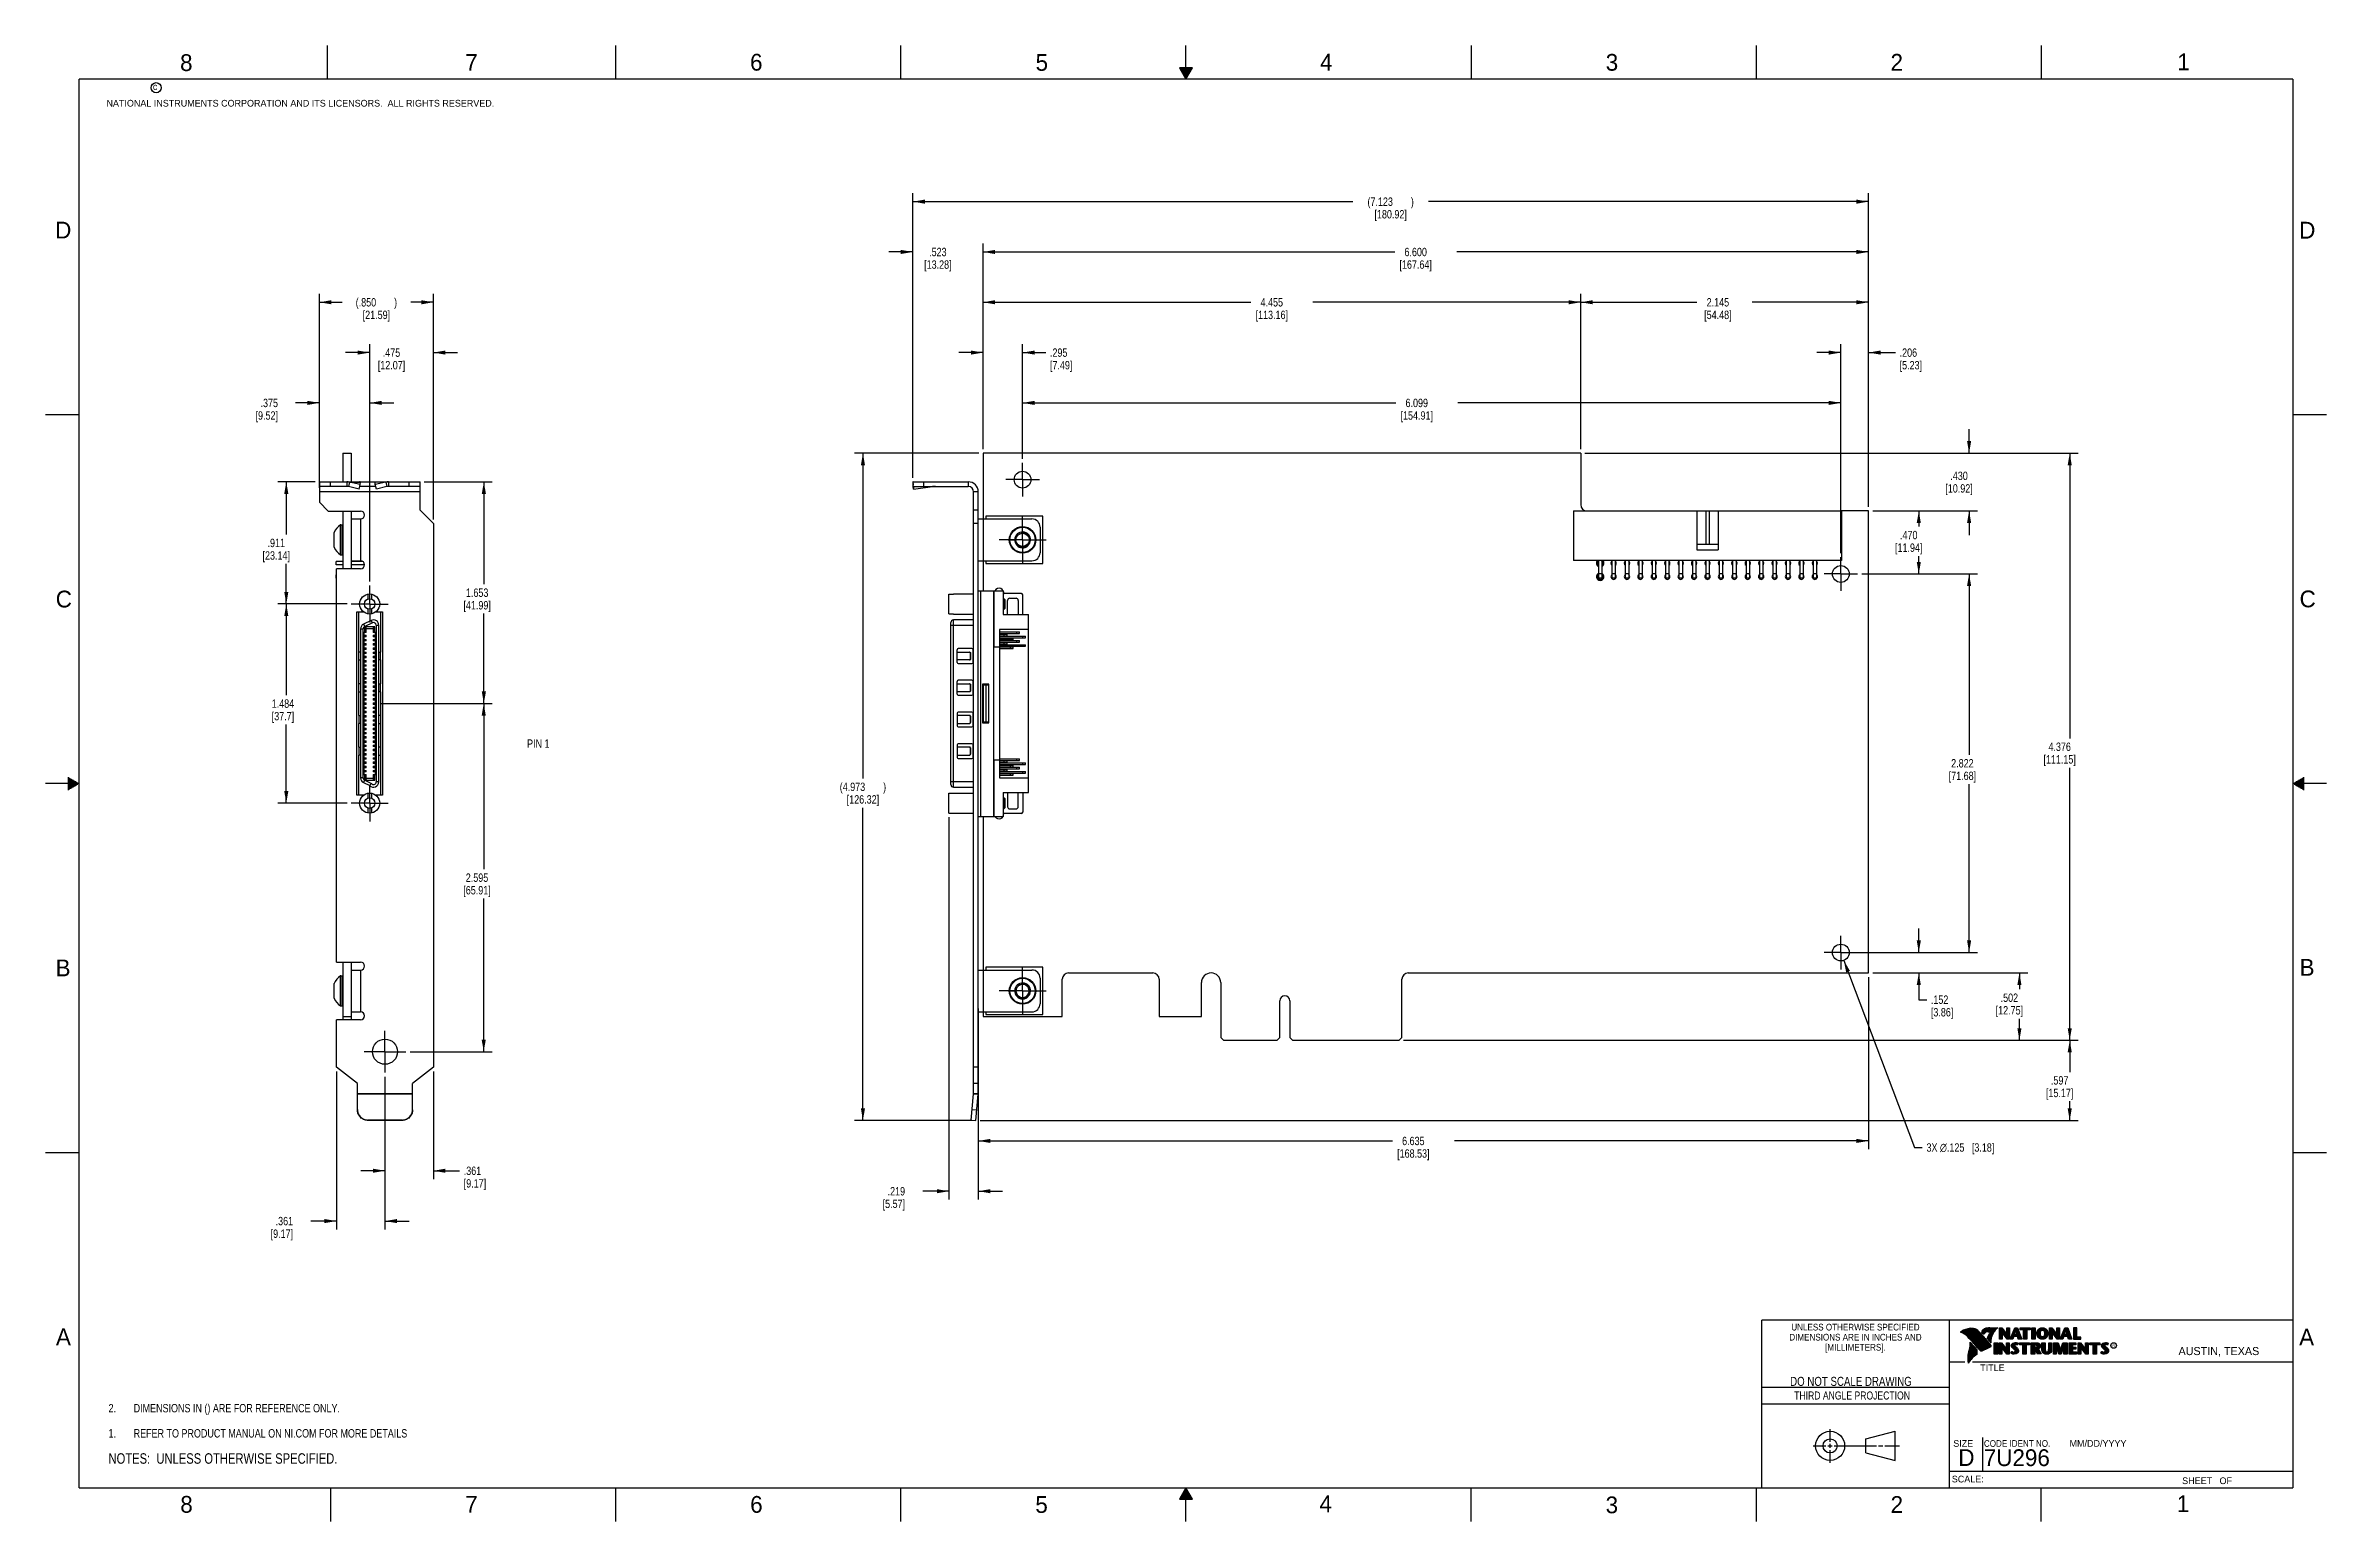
# Model space of a CAD drawing. Header units: inches. Extents: x 0 to 34, y 0 to 22.
import ezdxf

# ---------------------------------------------------------------- set-up
doc = ezdxf.new("R2010")
doc.units = ezdxf.units.IN
doc.header["$LTSCALE"] = 1.87
doc.header["$MEASUREMENT"] = 0
doc.linetypes.add('CENTER', pattern=[0.6, 0.375, -0.075, 0.075, -0.075])
doc.layers.get('0').update_dxf_attribs({"linetype": 'CONTINUOUS'})
for name, color, linetype in [('02___PRT_ALL_AXES', 7, 'CONTINUOUS'), ('03___PRT_ALL_CURVES', 7, 'CONTINUOUS'), ('COSMETIC', 7, 'CONTINUOUS'), ('DEFAULT_1', 7, 'CENTER'), ('DETAIL', 7, 'CONTINUOUS'), ('DIMENSIONS', 7, 'CONTINUOUS')]:
    doc.layers.add(name, color=color, linetype=linetype)
doc.styles.get("Standard").update_dxf_attribs({"font": 'txt', "width": 0.8})
doc.styles.add('TEXTSTYLE_2', font='txt')
doc.styles.add('TEXTSTYLE_3', font='txt', dxfattribs={"width": 0.9})
doc.dimstyles.new('DIMSTYLE_1', dxfattribs={"dimtxt": 0.125, "dimasz": 0.18, "dimexe": 0.125, "dimexo": 0.0625, "dimgap": 0.0625, "dimtad": 0, "dimtih": 1, "dimtoh": 1, "dimdec": 3, "dimlfac": 0.5, "dimzin": 4, "dimdsep": 46, "dimtxsty": 'STANDARD', "dimblk": '_FILLED', "dimblk1": '_FILLED', "dimblk2": '_FILLED', "dimcen": 0.09, "dimadec": 0, "dimazin": 0, "dimtp": 0.001, "dimtm": 0.001, "dimtfac": 1, "dimtdec": 3, "dimtofl": 0, "dimtmove": 0, "dimatfit": 3, "dimldrblk": '_FILLED', "dimfxl": 1, "dimtolj": 1, "dimtzin": 4, "dimarcsym": 0})
doc.dimstyles.new('DIMSTYLE_2', dxfattribs={"dimtxt": 0.125, "dimasz": 0.18, "dimexe": 0.125, "dimexo": 0.0625, "dimgap": 0.09, "dimtad": 0, "dimtih": 1, "dimtoh": 1, "dimdec": 3, "dimlfac": 0.5, "dimzin": 4, "dimdsep": 46, "dimtxsty": 'STANDARD', "dimblk": '_FILLED', "dimblk1": '_FILLED', "dimblk2": '_FILLED', "dimcen": 0.09, "dimadec": 0, "dimazin": 0, "dimtp": 0.001, "dimtm": 0.001, "dimtfac": 1, "dimtdec": 3, "dimtofl": 0, "dimtmove": 0, "dimatfit": 2, "dimldrblk": '_FILLED', "dimfxl": 1, "dimtolj": 1, "dimtzin": 4, "dimarcsym": 0})

msp = doc.modelspace()

# ---------------------------------------------------------------- texts
at = {"color": 2, "linetype": 'CONTINUOUS', "line_spacing_factor": 0.9}
for s, insert, char_height, width, attachment_point, style in [('8', (2.0046, 21.8713), 0.25, 0.25, 1, 'TEXTSTYLE_2'), ('7', (6.2556, 21.8743), 0.25, 0.25, 1, 'TEXTSTYLE_2'), ('6', (10.5012, 21.8772), 0.25, 0.25, 1, 'TEXTSTYLE_2'), ('5', (14.7577, 21.8747), 0.25, 0.25, 1, 'TEXTSTYLE_2'), ('4', (18.9977, 21.8777), 0.25, 0.25, 1, 'TEXTSTYLE_2'), ('3', (23.257, 21.8759), 0.25, 0.25, 1, 'TEXTSTYLE_2'), ('2', (27.5025, 21.8762), 0.25, 0.25, 1, 'TEXTSTYLE_2'), ('1', (31.7781, 21.8826), 0.25, 0.25, 1, 'TEXTSTYLE_2'), ('NATIONAL INSTRUMENTS CORPORATION AND ITS LICENSORS.  ALL RIGHTS RESERVED.', (0.9071, 21.1911), 0.1, 7.3, 1, 'TEXTSTYLE_2'), ('c', (1.599, 21.4388), 0.1, 0.1, 1, 'TEXTSTYLE_2'), ('D', (0.1424, 19.375), 0.25, 0.25, 1, 'TEXTSTYLE_2'), ('D', (33.5947, 19.3736), 0.25, 0.25, 1, 'TEXTSTYLE_2'), ('C', (0.1508, 13.8746), 0.25, 0.25, 1, 'TEXTSTYLE_2'), ('C', (33.6004, 13.8767), 0.25, 0.25, 1, 'TEXTSTYLE_2'), ('B', (0.1484, 8.3757), 0.25, 0.25, 1, 'TEXTSTYLE_2'), ('B', (33.6006, 8.3845), 0.25, 0.25, 1, 'TEXTSTYLE_2'), ('A', (0.1541, 2.8761), 0.25, 0.25, 1, 'TEXTSTYLE_2'), ('DIMENSIONS ARE IN INCHES AND', (26.9799, 2.7959), 0.1, 2.52, 2, 'TEXTSTYLE_3'), ('UNLESS OTHERWISE SPECIFIED', (26.9799, 2.9459), 0.1, 2.34, 2, 'TEXTSTYLE_3'), ('A', (33.5939, 2.8728), 0.25, 0.25, 1, 'TEXTSTYLE_2'), ('[MILLIMETERS].', (26.9799, 2.6459), 0.1, 1.26, 2, 'TEXTSTYLE_3'), ('R', (30.8076, 2.6413), 0.042, 0.041979, 1, 'TEXTSTYLE_2'), ('AUSTIN, TEXAS', (31.7957, 2.599), 0.12, 1.56, 1, 'TEXTSTYLE_2'), ('TITLE', (28.8397, 2.3397), 0.1, 0.5, 1, 'TEXTSTYLE_2'), ('SIZE', (28.4379, 1.2118), 0.1, 0.4, 1, 'TEXTSTYLE_2'), ('CODE IDENT NO.', (28.8949, 1.2115), 0.1, 1.26, 1, 'TEXTSTYLE_3'), ('MM/DD/YYYY', (30.1721, 1.2121), 0.1, 1, 1, 'TEXTSTYLE_2'), ('SCALE:', (28.4164, 0.6806), 0.1, 0.6, 1, 'TEXTSTYLE_2'), ('8', (2.0074, 0.3791), 0.25, 0.25, 1, 'TEXTSTYLE_2'), ('7', (6.2553, 0.3787), 0.25, 0.25, 1, 'TEXTSTYLE_2'), ('6', (10.5033, 0.3784), 0.25, 0.25, 1, 'TEXTSTYLE_2'), ('5', (14.754, 0.3762), 0.25, 0.25, 1, 'TEXTSTYLE_2'), ('4', (18.9884, 0.3869), 0.25, 0.25, 1, 'TEXTSTYLE_2'), ('3', (23.2555, 0.371), 0.25, 0.25, 1, 'TEXTSTYLE_2'), ('2', (27.5035, 0.3763), 0.25, 0.25, 1, 'TEXTSTYLE_2'), ('1', (31.7706, 0.389), 0.25, 0.25, 1, 'TEXTSTYLE_2'), ('SHEET   OF', (31.8499, 0.6557), 0.1, 1, 1, 'TEXTSTYLE_2')]:
    msp.add_mtext(s, dxfattribs=dict(at, insert=insert, char_height=char_height, width=width, attachment_point=attachment_point, style=style))
at = {"color": 7, "linetype": 'CONTINUOUS', "insert": (26.9127, 2.1549), "char_height": 0.135, "width": 2.16, "attachment_point": 2, "line_spacing_factor": 0.9}
msp.add_mtext('DO NOT SCALE DRAWING', dxfattribs=at)
at = {"color": 2, "linetype": 'CONTINUOUS', "insert": (26.9296, 1.9368), "char_height": 0.12, "width": 2.112, "attachment_point": 2, "line_spacing_factor": 0.9}
msp.add_mtext('THIRD ANGLE PROJECTION', dxfattribs=at)
at = {"color": 7, "linetype": 'CONTINUOUS', "char_height": 0.25, "attachment_point": 1, "line_spacing_factor": 0.9, "style": 'TEXTSTYLE_2'}
for s, insert, width in [('D  ', (28.5128, 1.0764), 0.75), ('7U296', (28.8928, 1.0745), 1.25)]:
    msp.add_mtext(s, dxfattribs=dict(at, insert=insert, width=width))
at = {"layer": 'DETAIL', "color": 2, "linetype": 'CONTINUOUS', "insert": (7.1774, 11.6571), "char_height": 0.125, "width": 0.5, "attachment_point": 1, "line_spacing_factor": 0.9}
msp.add_mtext('PIN 1', dxfattribs=at)

# ---------------------------------------------------------------- blocks, each defined once
blk = doc.blocks.new('CUSTOM_NOTE_BL0', base_point=(3.625, 1.312))
at = {"color": 2, "linetype": 'CONTINUOUS', "width": 0.8}
for s, p in [('1.', (0.938, 1.25)), ('REFER TO PRODUCT MANUAL ON NI.COM FOR MORE DETAILS', (1.312, 1.25))]:
    blk.add_text(s, height=0.125, dxfattribs=at).set_placement(p)
blk = doc.blocks.new('_FILLED')
at = {"color": 0, "linetype": 'BYBLOCK'}
blk.add_solid([(0, 0), (-1, 0.17), (-1, -0.17)], dxfattribs=at)
blk = doc.blocks.new('*D0')
at = {"layer": 'DIMENSIONS', "color": 2, "linetype": 'CONTINUOUS'}
for p, q in [((5.059, 6.627), (5.059, 5.102)), ((5.781, 6.707), (5.781, 5.102)), ((5.059, 5.227), (4.699, 5.227)), ((5.781, 5.227), (6.17, 5.227))]:
    blk.add_line(p, q, dxfattribs=at)
at = {"layer": 'DIMENSIONS', "color": 2, "linetype": 'CONTINUOUS', "xscale": 0.18, "yscale": 0.18, "zscale": 0.18}
blk.add_blockref('_FILLED', (5.059, 5.227), dxfattribs=at)
at = {"layer": 'DIMENSIONS', "color": 2, "linetype": 'CONTINUOUS', "xscale": 0.18, "yscale": 0.18, "zscale": 0.18, "rotation": 180}
blk.add_blockref('_FILLED', (5.781, 5.227), dxfattribs=at)
at = {"layer": 'DIMENSIONS', "color": 2, "linetype": 'CONTINUOUS', "insert": (6.233, 5.289), "char_height": 0.125, "width": 0.6, "attachment_point": 1, "line_spacing_factor": 0.9}
blk.add_mtext('.361\\P[9.17]', dxfattribs=at)
blk = doc.blocks.new('*D1')
at = {"layer": 'DIMENSIONS', "color": 2, "linetype": 'CONTINUOUS'}
for p, q in [((4.337, 6.707), (4.337, 4.352)), ((5.059, 6.627), (5.059, 4.352)), ((4.337, 4.477), (3.952, 4.477)), ((5.059, 4.477), (5.419, 4.477))]:
    blk.add_line(p, q, dxfattribs=at)
at = {"layer": 'DIMENSIONS', "color": 2, "linetype": 'CONTINUOUS', "xscale": 0.18, "yscale": 0.18, "zscale": 0.18}
blk.add_blockref('_FILLED', (4.337, 4.477), dxfattribs=at)
at = {"layer": 'DIMENSIONS', "color": 2, "linetype": 'CONTINUOUS', "xscale": 0.18, "yscale": 0.18, "zscale": 0.18, "rotation": 180}
blk.add_blockref('_FILLED', (5.059, 4.477), dxfattribs=at)
at = {"layer": 'DIMENSIONS', "color": 2, "linetype": 'CONTINUOUS', "insert": (3.689, 4.539), "char_height": 0.125, "width": 0.6, "attachment_point": 3, "line_spacing_factor": 0.9}
blk.add_mtext('.361\\P[9.17]', dxfattribs=at)
blk = doc.blocks.new('*D2')
at = {"layer": 'DIMENSIONS', "color": 2, "linetype": 'CONTINUOUS'}
for p, q in [((4.99, 12.192), (6.656, 12.192)), ((6.531, 12.192), (6.531, 9.722)), ((6.531, 7.002), (6.531, 9.284)), ((5.434, 7.002), (6.656, 7.002))]:
    blk.add_line(p, q, dxfattribs=at)
at = {"layer": 'DIMENSIONS', "color": 2, "linetype": 'CONTINUOUS', "xscale": 0.18, "yscale": 0.18, "zscale": 0.18}
for p, rotation in [((6.531, 12.192), 90), ((6.531, 7.002), 270)]:
    blk.add_blockref('_FILLED', p, dxfattribs=dict(at, rotation=rotation))
at = {"layer": 'DIMENSIONS', "color": 2, "linetype": 'CONTINUOUS', "insert": (6.431, 9.659), "char_height": 0.125, "width": 0.7, "attachment_point": 2, "line_spacing_factor": 0.9}
blk.add_mtext('2.595\\P[65.91]', dxfattribs=at)
blk = doc.blocks.new('*D3')
at = {"layer": 'DIMENSIONS', "color": 2, "linetype": 'CONTINUOUS'}
for p, q in [((5.644, 15.498), (6.658, 15.498)), ((6.533, 15.498), (6.533, 13.97)), ((6.533, 12.192), (6.533, 13.532)), ((5.03, 12.192), (6.658, 12.192))]:
    blk.add_line(p, q, dxfattribs=at)
at = {"layer": 'DIMENSIONS', "color": 2, "linetype": 'CONTINUOUS', "xscale": 0.18, "yscale": 0.18, "zscale": 0.18}
for p, rotation in [((6.533, 15.498), 90), ((6.533, 12.192), 270)]:
    blk.add_blockref('_FILLED', p, dxfattribs=dict(at, rotation=rotation))
at = {"layer": 'DIMENSIONS', "color": 2, "linetype": 'CONTINUOUS', "insert": (6.433, 13.907), "char_height": 0.125, "width": 0.7, "attachment_point": 2, "line_spacing_factor": 0.9}
blk.add_mtext('1.653\\P[41.99]', dxfattribs=at)
blk = doc.blocks.new('*D4')
at = {"layer": 'DIMENSIONS', "color": 2, "linetype": 'CONTINUOUS'}
for p, q in [((4.019, 15.498), (3.463, 15.498)), ((3.588, 15.498), (3.588, 14.712)), ((3.588, 13.676), (3.588, 14.274)), ((4.494, 13.676), (3.463, 13.676))]:
    blk.add_line(p, q, dxfattribs=at)
at = {"layer": 'DIMENSIONS', "color": 2, "linetype": 'CONTINUOUS', "xscale": 0.18, "yscale": 0.18, "zscale": 0.18}
for p, rotation in [((3.588, 15.498), 90), ((3.588, 13.676), 270)]:
    blk.add_blockref('_FILLED', p, dxfattribs=dict(at, rotation=rotation))
at = {"layer": 'DIMENSIONS', "color": 2, "linetype": 'CONTINUOUS', "insert": (3.438, 14.649), "char_height": 0.125, "width": 0.7, "attachment_point": 2, "line_spacing_factor": 0.9}
blk.add_mtext('.911\\P[23.14]', dxfattribs=at)
blk = doc.blocks.new('*D5')
at = {"layer": 'DIMENSIONS', "color": 2, "linetype": 'CONTINUOUS'}
for p, q in [((4.494, 13.676), (3.463, 13.676)), ((3.588, 13.676), (3.588, 12.317)), ((3.588, 10.707), (3.588, 11.879)), ((4.494, 10.707), (3.463, 10.707))]:
    blk.add_line(p, q, dxfattribs=at)
at = {"layer": 'DIMENSIONS', "color": 2, "linetype": 'CONTINUOUS', "xscale": 0.18, "yscale": 0.18, "zscale": 0.18}
for p, rotation in [((3.588, 13.676), 90), ((3.588, 10.707), 270)]:
    blk.add_blockref('_FILLED', p, dxfattribs=dict(at, rotation=rotation))
at = {"layer": 'DIMENSIONS', "color": 2, "linetype": 'CONTINUOUS', "insert": (3.538, 12.254), "char_height": 0.125, "width": 0.6, "attachment_point": 2, "line_spacing_factor": 0.9}
blk.add_mtext('1.484\\P[37.7]', dxfattribs=at)
blk = doc.blocks.new('*D6')
at = {"layer": 'DIMENSIONS', "color": 2, "linetype": 'CONTINUOUS'}
for p, q in [((4.831, 17.424), (4.471, 17.424)), ((4.831, 14.013), (4.831, 17.549)), ((5.781, 14.936), (5.781, 17.549)), ((5.781, 17.424), (6.141, 17.424))]:
    blk.add_line(p, q, dxfattribs=at)
at = {"layer": 'DIMENSIONS', "color": 2, "linetype": 'CONTINUOUS', "xscale": 0.18, "yscale": 0.18, "zscale": 0.18}
blk.add_blockref('_FILLED', (4.831, 17.424), dxfattribs=at)
at = {"layer": 'DIMENSIONS', "color": 2, "linetype": 'CONTINUOUS', "xscale": 0.18, "yscale": 0.18, "zscale": 0.18, "rotation": 180}
blk.add_blockref('_FILLED', (5.781, 17.424), dxfattribs=at)
at = {"layer": 'DIMENSIONS', "color": 2, "linetype": 'CONTINUOUS', "insert": (5.156, 17.486), "char_height": 0.125, "width": 0.7, "attachment_point": 2, "line_spacing_factor": 0.9}
blk.add_mtext('.475\\P[12.07]', dxfattribs=at)
blk = doc.blocks.new('*D7')
at = {"layer": 'DIMENSIONS', "color": 2, "linetype": 'CONTINUOUS'}
for p, q in [((4.081, 16.674), (3.726, 16.674)), ((4.081, 15.41), (4.081, 16.799)), ((4.831, 14.013), (4.831, 16.799)), ((4.831, 16.674), (5.191, 16.674))]:
    blk.add_line(p, q, dxfattribs=at)
at = {"layer": 'DIMENSIONS', "color": 2, "linetype": 'CONTINUOUS', "xscale": 0.18, "yscale": 0.18, "zscale": 0.18}
blk.add_blockref('_FILLED', (4.081, 16.674), dxfattribs=at)
at = {"layer": 'DIMENSIONS', "color": 2, "linetype": 'CONTINUOUS', "xscale": 0.18, "yscale": 0.18, "zscale": 0.18, "rotation": 180}
blk.add_blockref('_FILLED', (4.831, 16.674), dxfattribs=at)
at = {"layer": 'DIMENSIONS', "color": 2, "linetype": 'CONTINUOUS', "insert": (3.464, 16.736), "char_height": 0.125, "width": 0.6, "attachment_point": 3, "line_spacing_factor": 0.9}
blk.add_mtext('.375\\P[9.52]', dxfattribs=at)
blk = doc.blocks.new('*D8')
at = {"layer": 'DIMENSIONS', "color": 2, "linetype": 'CONTINUOUS'}
for p, q in [((13.912, 15.924), (12.059, 15.924)), ((12.184, 15.924), (12.184, 11.075)), ((12.184, 5.977), (12.184, 10.638)), ((13.807, 5.977), (12.059, 5.977))]:
    blk.add_line(p, q, dxfattribs=at)
at = {"layer": 'DIMENSIONS', "color": 2, "linetype": 'CONTINUOUS', "xscale": 0.18, "yscale": 0.18, "zscale": 0.18}
for p, rotation in [((12.184, 15.924), 90), ((12.184, 5.977), 270)]:
    blk.add_blockref('_FILLED', p, dxfattribs=dict(at, rotation=rotation))
at = {"layer": 'DIMENSIONS', "color": 2, "linetype": 'CONTINUOUS', "insert": (12.184, 11.013), "char_height": 0.125, "width": 1, "attachment_point": 2, "line_spacing_factor": 0.9}
blk.add_mtext('(4.973{\\Ftxt.shx;\\W2.400000;\\H0.125000; })\\P[126.32]', dxfattribs=at)
blk = doc.blocks.new('*D9')
at = {"layer": 'DIMENSIONS', "color": 2, "linetype": 'CONTINUOUS'}
for p, q in [((27.174, 8.113), (27.174, 5.547)), ((13.904, 7.644), (13.904, 5.547)), ((13.904, 5.672), (20.077, 5.672)), ((27.174, 5.672), (21.002, 5.672))]:
    blk.add_line(p, q, dxfattribs=at)
at = {"layer": 'DIMENSIONS', "color": 2, "linetype": 'CONTINUOUS', "xscale": 0.18, "yscale": 0.18, "zscale": 0.18, "rotation": 180}
blk.add_blockref('_FILLED', (13.904, 5.672), dxfattribs=at)
at = {"layer": 'DIMENSIONS', "color": 2, "linetype": 'CONTINUOUS', "xscale": 0.18, "yscale": 0.18, "zscale": 0.18}
blk.add_blockref('_FILLED', (27.174, 5.672), dxfattribs=at)
at = {"layer": 'DIMENSIONS', "color": 2, "linetype": 'CONTINUOUS', "insert": (20.389, 5.734), "char_height": 0.125, "width": 0.8, "attachment_point": 2, "line_spacing_factor": 0.9}
blk.add_mtext('6.635\\P[168.53]', dxfattribs=at)
blk = doc.blocks.new('*D10')
at = {"layer": 'DIMENSIONS', "color": 2, "linetype": 'CONTINUOUS'}
for p, q in [((27.924, 8.48), (27.924, 8.84)), ((26.95, 8.48), (28.049, 8.48)), ((27.237, 8.176), (28.049, 8.176)), ((27.924, 8.176), (27.924, 7.777)), ((27.924, 7.777), (28.042, 7.777))]:
    blk.add_line(p, q, dxfattribs=at)
at = {"layer": 'DIMENSIONS', "color": 2, "linetype": 'CONTINUOUS', "xscale": 0.18, "yscale": 0.18, "zscale": 0.18}
for p, rotation in [((27.924, 8.48), 270), ((27.924, 8.176), 90)]:
    blk.add_blockref('_FILLED', p, dxfattribs=dict(at, rotation=rotation))
at = {"layer": 'DIMENSIONS', "color": 2, "linetype": 'CONTINUOUS', "insert": (28.104, 7.84), "char_height": 0.125, "width": 0.6, "attachment_point": 1, "line_spacing_factor": 0.9}
blk.add_mtext('.152\\P[3.86]', dxfattribs=at)
blk = doc.blocks.new('*D11')
at = {"layer": 'DIMENSIONS', "color": 2, "linetype": 'CONTINUOUS'}
for p, q in [((27.075, 14.124), (28.799, 14.124)), ((28.674, 14.124), (28.674, 11.427)), ((28.674, 8.48), (28.674, 10.989)), ((27.075, 8.48), (28.799, 8.48))]:
    blk.add_line(p, q, dxfattribs=at)
at = {"layer": 'DIMENSIONS', "color": 2, "linetype": 'CONTINUOUS', "xscale": 0.18, "yscale": 0.18, "zscale": 0.18}
for p, rotation in [((28.674, 14.124), 90), ((28.674, 8.48), 270)]:
    blk.add_blockref('_FILLED', p, dxfattribs=dict(at, rotation=rotation))
at = {"layer": 'DIMENSIONS', "color": 2, "linetype": 'CONTINUOUS', "insert": (28.574, 11.364), "char_height": 0.125, "width": 0.7, "attachment_point": 2, "line_spacing_factor": 0.9}
blk.add_mtext('2.822\\P[71.68]', dxfattribs=at)
blk = doc.blocks.new('*D12')
at = {"layer": 'DIMENSIONS', "color": 2, "linetype": 'CONTINUOUS'}
for p, q in [((27.237, 15.064), (28.049, 15.064)), ((27.924, 15.064), (27.924, 14.829)), ((27.924, 14.124), (27.924, 14.391)), ((27.075, 14.124), (28.049, 14.124))]:
    blk.add_line(p, q, dxfattribs=at)
at = {"layer": 'DIMENSIONS', "color": 2, "linetype": 'CONTINUOUS', "xscale": 0.18, "yscale": 0.18, "zscale": 0.18}
for p, rotation in [((27.924, 15.064), 90), ((27.924, 14.124), 270)]:
    blk.add_blockref('_FILLED', p, dxfattribs=dict(at, rotation=rotation))
at = {"layer": 'DIMENSIONS', "color": 2, "linetype": 'CONTINUOUS', "insert": (27.774, 14.766), "char_height": 0.125, "width": 0.7, "attachment_point": 2, "line_spacing_factor": 0.9}
blk.add_mtext('.470\\P[11.94]', dxfattribs=at)
blk = doc.blocks.new('*D13')
at = {"layer": 'DIMENSIONS', "color": 2, "linetype": 'CONTINUOUS'}
for p, q in [((28.674, 15.924), (28.674, 16.284)), ((22.947, 15.924), (28.799, 15.924)), ((27.237, 15.064), (28.799, 15.064)), ((28.674, 15.064), (28.674, 14.704))]:
    blk.add_line(p, q, dxfattribs=at)
at = {"layer": 'DIMENSIONS', "color": 2, "linetype": 'CONTINUOUS', "xscale": 0.18, "yscale": 0.18, "zscale": 0.18}
for p, rotation in [((28.674, 15.924), 270), ((28.674, 15.064), 90)]:
    blk.add_blockref('_FILLED', p, dxfattribs=dict(at, rotation=rotation))
at = {"layer": 'DIMENSIONS', "color": 2, "linetype": 'CONTINUOUS', "insert": (28.524, 15.649), "char_height": 0.125, "width": 0.7, "attachment_point": 2, "line_spacing_factor": 0.9}
blk.add_mtext('.430\\P[10.92]', dxfattribs=at)
blk = doc.blocks.new('*D14')
at = {"layer": 'DIMENSIONS', "color": 2, "linetype": 'CONTINUOUS'}
for p, q in [((13.974, 17.424), (13.614, 17.424)), ((13.974, 15.986), (13.974, 17.549)), ((14.564, 15.842), (14.564, 17.549)), ((14.564, 17.424), (14.91, 17.424))]:
    blk.add_line(p, q, dxfattribs=at)
at = {"layer": 'DIMENSIONS', "color": 2, "linetype": 'CONTINUOUS', "xscale": 0.18, "yscale": 0.18, "zscale": 0.18}
blk.add_blockref('_FILLED', (13.974, 17.424), dxfattribs=at)
at = {"layer": 'DIMENSIONS', "color": 2, "linetype": 'CONTINUOUS', "xscale": 0.18, "yscale": 0.18, "zscale": 0.18, "rotation": 180}
blk.add_blockref('_FILLED', (14.564, 17.424), dxfattribs=at)
at = {"layer": 'DIMENSIONS', "color": 2, "linetype": 'CONTINUOUS', "insert": (14.972, 17.486), "char_height": 0.125, "width": 0.6, "attachment_point": 1, "line_spacing_factor": 0.9}
blk.add_mtext('.295\\P[7.49]', dxfattribs=at)
blk = doc.blocks.new('*D15')
at = {"layer": 'DIMENSIONS', "color": 2, "linetype": 'CONTINUOUS'}
for p, q in [((14.564, 15.842), (14.564, 16.799)), ((14.564, 16.674), (20.128, 16.674)), ((26.762, 16.674), (21.053, 16.674)), ((26.762, 14.436), (26.762, 16.799))]:
    blk.add_line(p, q, dxfattribs=at)
at = {"layer": 'DIMENSIONS', "color": 2, "linetype": 'CONTINUOUS', "xscale": 0.18, "yscale": 0.18, "zscale": 0.18, "rotation": 180}
blk.add_blockref('_FILLED', (14.564, 16.674), dxfattribs=at)
at = {"layer": 'DIMENSIONS', "color": 2, "linetype": 'CONTINUOUS', "xscale": 0.18, "yscale": 0.18, "zscale": 0.18}
blk.add_blockref('_FILLED', (26.762, 16.674), dxfattribs=at)
at = {"layer": 'DIMENSIONS', "color": 2, "linetype": 'CONTINUOUS', "insert": (20.44, 16.736), "char_height": 0.125, "width": 0.8, "attachment_point": 2, "line_spacing_factor": 0.9}
blk.add_mtext('6.099\\P[154.91]', dxfattribs=at)
blk = doc.blocks.new('*D16')
at = {"layer": 'DIMENSIONS', "color": 2, "linetype": 'CONTINUOUS'}
for p, q in [((13.974, 15.986), (13.974, 18.299)), ((13.974, 18.174), (17.967, 18.174)), ((22.884, 18.174), (18.892, 18.174)), ((22.884, 15.986), (22.884, 18.299))]:
    blk.add_line(p, q, dxfattribs=at)
at = {"layer": 'DIMENSIONS', "color": 2, "linetype": 'CONTINUOUS', "xscale": 0.18, "yscale": 0.18, "zscale": 0.18, "rotation": 180}
blk.add_blockref('_FILLED', (13.974, 18.174), dxfattribs=at)
at = {"layer": 'DIMENSIONS', "color": 2, "linetype": 'CONTINUOUS', "xscale": 0.18, "yscale": 0.18, "zscale": 0.18}
blk.add_blockref('_FILLED', (22.884, 18.174), dxfattribs=at)
at = {"layer": 'DIMENSIONS', "color": 2, "linetype": 'CONTINUOUS', "insert": (18.279, 18.236), "char_height": 0.125, "width": 0.8, "attachment_point": 2, "line_spacing_factor": 0.9}
blk.add_mtext('4.455\\P[113.16]', dxfattribs=at)
blk = doc.blocks.new('*D17')
at = {"layer": 'DIMENSIONS', "color": 2, "linetype": 'CONTINUOUS'}
for p, q in [((22.884, 15.986), (22.884, 18.299)), ((22.884, 18.174), (24.617, 18.174)), ((27.174, 18.174), (25.442, 18.174)), ((27.174, 15.126), (27.174, 18.299))]:
    blk.add_line(p, q, dxfattribs=at)
at = {"layer": 'DIMENSIONS', "color": 2, "linetype": 'CONTINUOUS', "xscale": 0.18, "yscale": 0.18, "zscale": 0.18, "rotation": 180}
blk.add_blockref('_FILLED', (22.884, 18.174), dxfattribs=at)
at = {"layer": 'DIMENSIONS', "color": 2, "linetype": 'CONTINUOUS', "xscale": 0.18, "yscale": 0.18, "zscale": 0.18}
blk.add_blockref('_FILLED', (27.174, 18.174), dxfattribs=at)
at = {"layer": 'DIMENSIONS', "color": 2, "linetype": 'CONTINUOUS', "insert": (24.929, 18.236), "char_height": 0.125, "width": 0.7, "attachment_point": 2, "line_spacing_factor": 0.9}
blk.add_mtext('2.145\\P[54.48]', dxfattribs=at)
blk = doc.blocks.new('*D18')
at = {"layer": 'DIMENSIONS', "color": 2, "linetype": 'CONTINUOUS'}
for p, q in [((26.762, 17.424), (26.402, 17.424)), ((26.762, 14.436), (26.762, 17.549)), ((27.174, 15.126), (27.174, 17.549)), ((27.174, 17.424), (27.575, 17.424))]:
    blk.add_line(p, q, dxfattribs=at)
at = {"layer": 'DIMENSIONS', "color": 2, "linetype": 'CONTINUOUS', "xscale": 0.18, "yscale": 0.18, "zscale": 0.18}
blk.add_blockref('_FILLED', (26.762, 17.424), dxfattribs=at)
at = {"layer": 'DIMENSIONS', "color": 2, "linetype": 'CONTINUOUS', "xscale": 0.18, "yscale": 0.18, "zscale": 0.18, "rotation": 180}
blk.add_blockref('_FILLED', (27.174, 17.424), dxfattribs=at)
at = {"layer": 'DIMENSIONS', "color": 2, "linetype": 'CONTINUOUS', "insert": (27.638, 17.486), "char_height": 0.125, "width": 0.6, "attachment_point": 1, "line_spacing_factor": 0.9}
blk.add_mtext('.206\\P[5.23]', dxfattribs=at)
blk = doc.blocks.new('*D19')
at = {"layer": 'DIMENSIONS', "color": 2, "linetype": 'CONTINUOUS'}
for p, q in [((12.928, 15.555), (12.928, 19.799)), ((27.174, 15.126), (27.174, 19.799)), ((12.928, 19.674), (19.489, 19.674)), ((27.174, 19.674), (20.614, 19.674))]:
    blk.add_line(p, q, dxfattribs=at)
at = {"layer": 'DIMENSIONS', "color": 2, "linetype": 'CONTINUOUS', "xscale": 0.18, "yscale": 0.18, "zscale": 0.18, "rotation": 180}
blk.add_blockref('_FILLED', (12.928, 19.674), dxfattribs=at)
at = {"layer": 'DIMENSIONS', "color": 2, "linetype": 'CONTINUOUS', "xscale": 0.18, "yscale": 0.18, "zscale": 0.18}
blk.add_blockref('_FILLED', (27.174, 19.674), dxfattribs=at)
at = {"layer": 'DIMENSIONS', "color": 2, "linetype": 'CONTINUOUS', "insert": (20.051, 19.736), "char_height": 0.125, "width": 1, "attachment_point": 2, "line_spacing_factor": 0.9}
blk.add_mtext('(7.123{\\Ftxt.shx;\\W2.400000;\\H0.125000; })\\P[180.92]', dxfattribs=at)
blk = doc.blocks.new('*D20')
at = {"layer": 'DIMENSIONS', "color": 2, "linetype": 'CONTINUOUS'}
for p, q in [((13.466, 10.497), (13.466, 4.797)), ((13.904, 6.707), (13.904, 4.797)), ((13.466, 4.922), (13.075, 4.922)), ((13.904, 4.922), (14.264, 4.922))]:
    blk.add_line(p, q, dxfattribs=at)
at = {"layer": 'DIMENSIONS', "color": 2, "linetype": 'CONTINUOUS', "xscale": 0.18, "yscale": 0.18, "zscale": 0.18}
blk.add_blockref('_FILLED', (13.466, 4.922), dxfattribs=at)
at = {"layer": 'DIMENSIONS', "color": 2, "linetype": 'CONTINUOUS', "xscale": 0.18, "yscale": 0.18, "zscale": 0.18, "rotation": 180}
blk.add_blockref('_FILLED', (13.904, 4.922), dxfattribs=at)
at = {"layer": 'DIMENSIONS', "color": 2, "linetype": 'CONTINUOUS', "insert": (12.812, 4.984), "char_height": 0.125, "width": 0.6, "attachment_point": 3, "line_spacing_factor": 0.9}
blk.add_mtext('.219\\P[5.57]', dxfattribs=at)
blk = doc.blocks.new('*D21')
at = {"layer": 'DIMENSIONS', "color": 2, "linetype": 'CONTINUOUS'}
for p, q in [((27.237, 8.176), (29.549, 8.176)), ((29.424, 8.176), (29.424, 7.932)), ((29.424, 7.172), (29.424, 7.494)), ((20.241, 7.172), (29.549, 7.172))]:
    blk.add_line(p, q, dxfattribs=at)
at = {"layer": 'DIMENSIONS', "color": 2, "linetype": 'CONTINUOUS', "xscale": 0.18, "yscale": 0.18, "zscale": 0.18}
for p, rotation in [((29.424, 8.176), 90), ((29.424, 7.172), 270)]:
    blk.add_blockref('_FILLED', p, dxfattribs=dict(at, rotation=rotation))
at = {"layer": 'DIMENSIONS', "color": 2, "linetype": 'CONTINUOUS', "insert": (29.274, 7.869), "char_height": 0.125, "width": 0.7, "attachment_point": 2, "line_spacing_factor": 0.9}
blk.add_mtext('.502\\P[12.75]', dxfattribs=at)
blk = doc.blocks.new('*D22')
at = {"layer": 'DIMENSIONS', "color": 2, "linetype": 'CONTINUOUS'}
for p, q in [((20.241, 7.172), (30.299, 7.172)), ((30.174, 7.172), (30.174, 6.699)), ((30.174, 5.977), (30.174, 6.262)), ((13.932, 5.977), (30.299, 5.977))]:
    blk.add_line(p, q, dxfattribs=at)
at = {"layer": 'DIMENSIONS', "color": 2, "linetype": 'CONTINUOUS', "xscale": 0.18, "yscale": 0.18, "zscale": 0.18}
for p, rotation in [((30.174, 7.172), 90), ((30.174, 5.977), 270)]:
    blk.add_blockref('_FILLED', p, dxfattribs=dict(at, rotation=rotation))
at = {"layer": 'DIMENSIONS', "color": 2, "linetype": 'CONTINUOUS', "insert": (30.024, 6.637), "char_height": 0.125, "width": 0.7, "attachment_point": 2, "line_spacing_factor": 0.9}
blk.add_mtext('.597\\P[15.17]', dxfattribs=at)
blk = doc.blocks.new('*D23')
at = {"layer": 'DIMENSIONS', "color": 2, "linetype": 'CONTINUOUS'}
for p, q in [((4.081, 15.41), (4.081, 18.299)), ((4.081, 18.174), (4.419, 18.174)), ((5.781, 18.174), (5.444, 18.174)), ((5.781, 14.936), (5.781, 18.299))]:
    blk.add_line(p, q, dxfattribs=at)
at = {"layer": 'DIMENSIONS', "color": 2, "linetype": 'CONTINUOUS', "xscale": 0.18, "yscale": 0.18, "zscale": 0.18, "rotation": 180}
blk.add_blockref('_FILLED', (4.081, 18.174), dxfattribs=at)
at = {"layer": 'DIMENSIONS', "color": 2, "linetype": 'CONTINUOUS', "xscale": 0.18, "yscale": 0.18, "zscale": 0.18}
blk.add_blockref('_FILLED', (5.781, 18.174), dxfattribs=at)
at = {"layer": 'DIMENSIONS', "color": 2, "linetype": 'CONTINUOUS', "insert": (4.931, 18.236), "char_height": 0.125, "width": 0.9, "attachment_point": 2, "line_spacing_factor": 0.9}
blk.add_mtext('(.850{\\Ftxt.shx;\\W2.400000;\\H0.125000; })\\P[21.59]', dxfattribs=at)
blk = doc.blocks.new('*D24')
at = {"layer": 'DIMENSIONS', "color": 2, "linetype": 'CONTINUOUS'}
for p, q in [((26.806, 8.363), (27.859, 5.574)), ((27.859, 5.574), (27.976, 5.574))]:
    blk.add_line(p, q, dxfattribs=at)
at = {"layer": 'DIMENSIONS', "color": 2, "linetype": 'CONTINUOUS', "xscale": 0.18, "yscale": 0.18, "zscale": 0.18, "rotation": 110.6814826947}
blk.add_blockref('_FILLED', (26.806, 8.363), dxfattribs=at)
at = {"layer": 'DIMENSIONS', "color": 2, "linetype": 'CONTINUOUS', "insert": (28.039, 5.636), "char_height": 0.125, "width": 1.59167, "attachment_point": 1, "line_spacing_factor": 0.9}
blk.add_mtext('3X \\Fgdt;{\\Fgdt;n}\\Ftxt;.125{\\Ftxt.shx;\\W1.000000;\\H0.125000; }[3.18]', dxfattribs=at)
blk = doc.blocks.new('*D25')
at = {"layer": 'DIMENSIONS', "color": 2, "linetype": 'CONTINUOUS'}
for p, q in [((13.974, 15.986), (13.974, 19.049)), ((27.174, 15.126), (27.174, 19.049)), ((13.974, 18.924), (20.112, 18.924)), ((27.174, 18.924), (21.037, 18.924))]:
    blk.add_line(p, q, dxfattribs=at)
at = {"layer": 'DIMENSIONS', "color": 2, "linetype": 'CONTINUOUS', "xscale": 0.18, "yscale": 0.18, "zscale": 0.18, "rotation": 180}
blk.add_blockref('_FILLED', (13.974, 18.924), dxfattribs=at)
at = {"layer": 'DIMENSIONS', "color": 2, "linetype": 'CONTINUOUS', "xscale": 0.18, "yscale": 0.18, "zscale": 0.18}
blk.add_blockref('_FILLED', (27.174, 18.924), dxfattribs=at)
at = {"layer": 'DIMENSIONS', "color": 2, "linetype": 'CONTINUOUS', "insert": (20.424, 18.986), "char_height": 0.125, "width": 0.8, "attachment_point": 2, "line_spacing_factor": 0.9}
blk.add_mtext('6.600\\P[167.64]', dxfattribs=at)
blk = doc.blocks.new('*D26')
at = {"layer": 'DIMENSIONS', "color": 2, "linetype": 'CONTINUOUS'}
for p, q in [((12.928, 15.555), (12.928, 19.049)), ((13.974, 15.986), (13.974, 19.049)), ((12.928, 18.924), (12.568, 18.924)), ((13.974, 18.924), (14.334, 18.924))]:
    blk.add_line(p, q, dxfattribs=at)
at = {"layer": 'DIMENSIONS', "color": 2, "linetype": 'CONTINUOUS', "xscale": 0.18, "yscale": 0.18, "zscale": 0.18}
blk.add_blockref('_FILLED', (12.928, 18.924), dxfattribs=at)
at = {"layer": 'DIMENSIONS', "color": 2, "linetype": 'CONTINUOUS', "xscale": 0.18, "yscale": 0.18, "zscale": 0.18, "rotation": 180}
blk.add_blockref('_FILLED', (13.974, 18.924), dxfattribs=at)
at = {"layer": 'DIMENSIONS', "color": 2, "linetype": 'CONTINUOUS', "insert": (13.301, 18.986), "char_height": 0.125, "width": 0.7, "attachment_point": 2, "line_spacing_factor": 0.9}
blk.add_mtext('.523\\P[13.28]', dxfattribs=at)
blk = doc.blocks.new('*D27')
at = {"layer": 'DIMENSIONS', "color": 2, "linetype": 'CONTINUOUS'}
for p, q in [((22.947, 15.924), (30.299, 15.924)), ((30.174, 15.924), (30.174, 11.673)), ((30.174, 7.172), (30.174, 11.235)), ((20.241, 7.172), (30.299, 7.172))]:
    blk.add_line(p, q, dxfattribs=at)
at = {"layer": 'DIMENSIONS', "color": 2, "linetype": 'CONTINUOUS', "xscale": 0.18, "yscale": 0.18, "zscale": 0.18}
for p, rotation in [((30.174, 15.924), 90), ((30.174, 7.172), 270)]:
    blk.add_blockref('_FILLED', p, dxfattribs=dict(at, rotation=rotation))
at = {"layer": 'DIMENSIONS', "color": 2, "linetype": 'CONTINUOUS', "insert": (30.024, 11.61), "char_height": 0.125, "width": 0.8, "attachment_point": 2, "line_spacing_factor": 0.9}
blk.add_mtext('4.376\\P[111.15]', dxfattribs=at)
blk = doc.blocks.new('NOTES_HEADER_BL1', base_point=(3.1215, 0.9375))
at = {"layer": 'DETAIL', "color": 2, "linetype": 'CONTINUOUS', "width": 0.8}
blk.add_text('NOTES:  UNLESS OTHERWISE SPECIFIED.', height=0.156, dxfattribs=at).set_placement((0.9375, 0.8595))
blk = doc.blocks.new('DIMS_REF_BL2', base_point=(3.125, 1.687))
at = {"layer": 'DETAIL', "color": 2, "linetype": 'CONTINUOUS', "width": 0.8}
for s, p in [('2.', (0.938, 1.625)), ('DIMENSIONS IN () ARE FOR REFERENCE ONLY.', (1.312, 1.625))]:
    blk.add_text(s, height=0.125, dxfattribs=at).set_placement(p)

# ---------------------------------------------------------------- dimensions: what is measured, and where the dimension line sits
at = {"layer": 'DIMENSIONS', "color": 2, "linetype": 'CONTINUOUS'}
for base, p1, p2, angle, picture, middle in [((12.928, 19.6736), (27.1741, 15.0636), (12.928, 15.4928), 180, '*D19', (20.0511, 19.5799)), ((12.1841, 5.977), (13.9741, 15.9236), (13.8694, 5.977), 270, '*D8', (12.1841, 10.8565))]:
    dim = msp.add_linear_dim(base=base, p1=p1, p2=p2, angle=angle, text='(<>)', dimstyle='DIMSTYLE_1', dxfattribs=at)
    dim.commit()
    dim.dimension.update_dxf_attribs({"geometry": picture, "text_midpoint": middle, "dimtype": 160})
for base, p1, p2, angle, picture, middle in [((12.928, 18.9236), (13.9741, 15.9236), (12.928, 15.4928), 180, '*D26', (13.4511, 18.8299)), ((4.8308, 17.4236), (5.7812, 14.8736), (4.8308, 13.9504), 180, '*D6', (5.306, 17.3299)), ((4.0812, 16.6736), (4.8308, 13.9504), (4.0812, 15.3476), 180, '*D7', (3.3638, 16.5799)), ((28.6741, 15.9236), (27.1741, 15.0636), (22.8841, 15.9236), 90, '*D13', (28.6741, 15.4925)), ((30.1741, 7.1716), (22.8841, 15.9236), (20.1781, 7.1716), 270, '*D27', (30.1741, 11.4539)), ((3.5881, 13.6758), (4.0812, 15.4976), (4.5562, 13.6758), 270, '*D4', (3.5881, 14.493)), ((6.5331, 12.1916), (5.5812, 15.4976), (4.967, 12.1916), 270, '*D3', (6.5331, 13.7508)), ((27.9241, 15.0636), (27.0121, 14.1236), (27.1741, 15.0636), 90, '*D12', (27.9241, 14.61)), ((28.6741, 14.1236), (27.0121, 8.4796), (27.0121, 14.1236), 90, '*D11', (28.6741, 11.2079)), ((3.5881, 10.7073), (4.5562, 13.6758), (4.5562, 10.7073), 270, '*D5', (3.5881, 12.0978)), ((6.5312, 12.1916), (5.3712, 7.0016), (4.9276, 12.1916), 90, '*D2', (6.5312, 9.5028)), ((13.4656, 4.9216), (13.9041, 6.7698), (13.4656, 10.5599), 180, '*D20', (12.7121, 4.8279)), ((27.9241, 8.4796), (27.1741, 8.1756), (26.8871, 8.4796), 90, '*D10', (28.4041, 7.6837)), ((29.4241, 7.1716), (27.1741, 8.1756), (20.1781, 7.1716), 270, '*D21', (29.4241, 7.7129)), ((30.1741, 5.977), (20.1781, 7.1716), (13.8694, 5.977), 270, '*D22', (30.1741, 6.4805)), ((4.3372, 4.477), (5.0592, 6.6896), (4.3372, 6.7698), 180, '*D1', (3.5891, 4.3832)), ((5.0592, 5.227), (5.7812, 6.7698), (5.0592, 6.6896), 180, '*D0', (6.5328, 5.1332))]:
    dim = msp.add_linear_dim(base=base, p1=p1, p2=p2, angle=angle, dimstyle='DIMSTYLE_1', dxfattribs=at)
    dim.commit()
    dim.dimension.update_dxf_attribs({"geometry": picture, "text_midpoint": middle, "dimtype": 160})
for base, p1, p2, picture, middle in [((27.1741, 18.9236), (13.9741, 15.9236), (27.1741, 15.0636), '*D25', (20.5741, 18.8299)), ((22.8841, 18.1736), (13.9741, 15.9236), (22.8841, 15.9236), '*D16', (18.4291, 18.0799)), ((27.1741, 18.1736), (22.8841, 15.9236), (27.1741, 15.0636), '*D17', (25.0291, 18.0799)), ((14.5641, 17.4236), (13.9741, 15.9236), (14.5641, 15.7796), '*D14', (15.2724, 17.3299)), ((27.1741, 17.4236), (26.7621, 14.3736), (27.1741, 15.0636), '*D18', (27.9377, 17.3299)), ((26.7621, 16.6736), (14.5641, 15.7796), (26.7621, 14.3736), '*D15', (20.5904, 16.5799)), ((27.1741, 5.6716), (13.9041, 7.7067), (27.1741, 8.1756), '*D9', (20.5391, 5.5779))]:
    dim = msp.add_linear_dim(base=base, p1=p1, p2=p2, dimstyle='DIMSTYLE_1', dxfattribs=at)
    dim.commit()
    dim.dimension.update_dxf_attribs({"geometry": picture, "text_midpoint": middle, "dimtype": 160})
dim = msp.add_linear_dim(base=(5.7812, 18.1736), p1=(4.0812, 15.3476), p2=(5.7812, 14.8736), text='(<>)', dimstyle='DIMSTYLE_1', dxfattribs=at)
dim.commit()
dim.dimension.update_dxf_attribs({"geometry": '*D23', "text_midpoint": (4.9312, 18.0799), "dimtype": 160})
dim = msp.add_diameter_dim_2p(p1=(26.8062, 8.3627), p2=(26.7179, 8.5966), text='3X %%c<>', dimstyle='DIMSTYLE_2', override={"dimpost": '<>'}, dxfattribs=at)
dim.commit()
dim.dimension.update_dxf_attribs({"geometry": '*D24', "text_midpoint": (28.8348, 5.5739), "dimtype": 163})

# ---------------------------------------------------------------- linework, layer by layer
at = {"color": 2, "linetype": 'CONTINUOUS'}
for p, q in [((4.2, 21.5), (4.2, 22)), ((8.5, 21.5), (8.5, 22)), ((12.75, 21.5), (12.75, 22)), ((17, 21.5), (17, 22)), ((21.25, 22), (21.25, 21.5)), ((25.5, 22), (25.5, 21.5)), ((29.75, 22), (29.75, 21.5)), ((16.902, 21.6697), (17, 21.5)), ((17.098, 21.6697), (16.902, 21.6697)), ((16.9076, 21.66), (17.0924, 21.66)), ((16.9134, 21.65), (17.0866, 21.65)), ((16.9192, 21.64), (17.0808, 21.64)), ((16.925, 21.63), (17.0751, 21.63)), ((16.9307, 21.62), (17.0693, 21.62)), ((16.9365, 21.61), (17.0635, 21.61)), ((16.9423, 21.6), (17.0578, 21.6)), ((16.9481, 21.59), (17.052, 21.59)), ((16.9538, 21.58), (17.0462, 21.58)), ((16.9596, 21.57), (17.0404, 21.57)), ((16.9654, 21.56), (17.0347, 21.56)), ((16.9712, 21.55), (17.0289, 21.55)), ((16.9769, 21.54), (17.0231, 21.54)), ((16.9827, 21.53), (17.0173, 21.53)), ((16.9885, 21.52), (17.0116, 21.52)), ((16.9942, 21.51), (17.0058, 21.51)), ((17, 21.5), (17.098, 21.6697)), ((0, 16.5), (0.5, 16.5)), ((33.5, 16.5), (34, 16.5)), ((0.5, 11), (0, 11)), ((0.3303, 11.09), (0.3441, 11.09)), ((0.3303, 11.08), (0.3614, 11.08)), ((0.3303, 11.07), (0.3788, 11.07)), ((0.3303, 11.06), (0.3961, 11.06)), ((0.3303, 11.05), (0.4134, 11.05)), ((0.3303, 11.04), (0.4307, 11.04)), ((0.3303, 11.03), (0.448, 11.03)), ((0.3303, 11.02), (0.4654, 11.02)), ((0.3303, 11.01), (0.4827, 11.01)), ((0.3303, 10.99), (0.4827, 10.99)), ((0.3303, 10.98), (0.4654, 10.98)), ((0.3303, 10.97), (0.448, 10.97)), ((0.3303, 10.96), (0.4307, 10.96)), ((0.3303, 10.95), (0.4134, 10.95)), ((0.3303, 10.94), (0.3961, 10.94)), ((0.3303, 10.93), (0.3788, 10.93)), ((0.3303, 10.92), (0.3614, 10.92)), ((0.3303, 10.91), (0.3441, 10.91)), ((34, 11), (33.5, 11)), ((33.5173, 11.01), (33.6697, 11.01)), ((33.5173, 10.99), (33.6697, 10.99)), ((33.5347, 11.02), (33.6697, 11.02)), ((33.5347, 10.98), (33.6697, 10.98)), ((33.552, 11.03), (33.6697, 11.03)), ((33.552, 10.97), (33.6697, 10.97)), ((33.5693, 11.04), (33.6697, 11.04)), ((33.5693, 10.96), (33.6697, 10.96)), ((33.5866, 11.05), (33.6697, 11.05)), ((33.5866, 10.95), (33.6697, 10.95)), ((33.6039, 11.06), (33.6697, 11.06)), ((33.6039, 10.94), (33.6697, 10.94)), ((33.6213, 11.07), (33.6697, 11.07)), ((33.6213, 10.93), (33.6697, 10.93)), ((33.6386, 11.08), (33.6697, 11.08)), ((33.6386, 10.92), (33.6697, 10.92)), ((33.6559, 11.09), (33.6697, 11.09)), ((33.6559, 10.91), (33.6697, 10.91)), ((0, 5.5), (0.5, 5.5)), ((33.5, 5.5), (34, 5.5)), ((28.556, 2.8217), (28.556, 2.8246)), ((28.5629, 2.8193), (28.5629, 2.8291)), ((28.5698, 2.8166), (28.5698, 2.8333)), ((28.5766, 2.8137), (28.5766, 2.8374)), ((28.5835, 2.8105), (28.5835, 2.8412)), ((28.5904, 2.8071), (28.5904, 2.8449)), ((28.5972, 2.8034), (28.5972, 2.8479)), ((28.6041, 2.7994), (28.6041, 2.8508)), ((28.6109, 2.7952), (28.6109, 2.8535)), ((28.6178, 2.7906), (28.6178, 2.856)), ((28.6247, 2.7856), (28.6247, 2.8584)), ((28.6315, 2.7803), (28.6315, 2.8606)), ((28.6384, 2.7747), (28.6384, 2.8626)), ((28.6453, 2.7685), (28.6453, 2.8645)), ((28.6521, 2.762), (28.6521, 2.8662)), ((28.659, 2.7548), (28.659, 2.8679)), ((28.6659, 2.7474), (28.6659, 2.8695)), ((28.6727, 2.7398), (28.6727, 2.8708)), ((28.6796, 2.7323), (28.6796, 2.8719)), ((28.6865, 2.7247), (28.6865, 2.8727)), ((28.6933, 2.717), (28.6933, 2.8732)), ((28.7002, 2.7092), (28.7002, 2.8734)), ((28.707, 2.7014), (28.707, 2.8733)), ((28.7139, 2.6936), (28.7139, 2.873)), ((28.7208, 2.6856), (28.7208, 2.8724)), ((28.7276, 2.6776), (28.7276, 2.8716)), ((28.7345, 2.6696), (28.7345, 2.8704)), ((28.7414, 2.6615), (28.7414, 2.869)), ((28.7482, 2.6533), (28.7482, 2.8677)), ((28.7551, 2.6452), (28.7551, 2.8659)), ((28.762, 2.6372), (28.762, 2.8638)), ((28.7688, 2.6293), (28.7688, 2.8611)), ((28.7757, 2.6214), (28.7757, 2.858)), ((28.7826, 2.6137), (28.7826, 2.8543)), ((28.7894, 2.606), (28.7894, 2.8501)), ((28.7963, 2.5985), (28.7963, 2.8451)), ((28.8031, 2.591), (28.8031, 2.8394)), ((28.81, 2.5836), (28.81, 2.8328)), ((28.8169, 2.5762), (28.8169, 2.8253)), ((28.8237, 2.569), (28.8237, 2.8181)), ((28.8306, 2.5618), (28.8306, 2.8109)), ((28.8375, 2.5556), (28.8375, 2.8037)), ((28.8443, 2.5505), (28.8443, 2.7965)), ((28.8512, 2.5472), (28.8512, 2.7893)), ((28.8581, 2.5466), (28.8581, 2.782)), ((28.8865, 2.792), (28.8631, 2.8194)), ((28.8649, 2.5483), (28.8649, 2.7748)), ((28.8878, 2.7979), (28.8682, 2.8209)), ((28.8718, 2.8167), (28.8718, 2.8343)), ((28.8718, 2.5513), (28.8718, 2.7675)), ((28.8786, 2.8086), (28.8786, 2.8464)), ((28.8786, 2.5541), (28.8786, 2.7602)), ((28.8855, 2.8005), (28.8855, 2.854)), ((28.8855, 2.557), (28.8855, 2.7523)), ((28.8924, 2.8003), (28.8924, 2.8594)), ((28.8924, 2.5599), (28.8924, 2.744)), ((28.8992, 2.8044), (28.8992, 2.8634)), ((28.8992, 2.5628), (28.8992, 2.7357)), ((28.9061, 2.8094), (28.9061, 2.8668)), ((28.9061, 2.5659), (28.9061, 2.7274)), ((28.913, 2.8153), (28.913, 2.8696)), ((28.9198, 2.8223), (28.9198, 2.8719)), ((28.9267, 2.8275), (28.9267, 2.8737)), ((28.9336, 2.8311), (28.9336, 2.875)), ((28.9404, 2.8335), (28.9404, 2.8759)), ((28.962, 2.7048), (28.9438, 2.7257)), ((28.9473, 2.834), (28.9473, 2.8769)), ((28.9657, 2.7079), (28.9496, 2.7264)), ((28.9542, 2.8327), (28.9542, 2.8778)), ((28.9542, 2.7212), (28.9542, 2.7362)), ((28.961, 2.8306), (28.961, 2.8785)), ((28.961, 2.7133), (28.961, 2.7519)), ((28.9679, 2.8292), (28.9679, 2.8791)), ((28.9679, 2.7053), (28.9679, 2.7699)), ((28.9747, 2.8285), (28.9747, 2.8796)), ((28.9747, 2.697), (28.9747, 2.7823)), ((28.9816, 2.828), (28.9816, 2.88)), ((28.9816, 2.689), (28.9816, 2.7889)), ((28.9844, 2.885), (29.1009, 2.8868)), ((28.9845, 2.8802), (29.0882, 2.8817)), ((28.9885, 2.8278), (28.9885, 2.8802)), ((28.9885, 2.6813), (28.9885, 2.7921)), ((28.9953, 2.8276), (28.9953, 2.8803)), ((28.9953, 2.6998), (28.9953, 2.7939)), ((29.0022, 2.8263), (29.0022, 2.8804)), ((29.0022, 2.7448), (29.0022, 2.795)), ((29.0091, 2.822), (29.0091, 2.8805)), ((29.0091, 2.7642), (29.0091, 2.7954)), ((29.0159, 2.7805), (29.0159, 2.8806)), ((29.0228, 2.7947), (29.0228, 2.8807)), ((29.0297, 2.8073), (29.0297, 2.8808)), ((29.0365, 2.8188), (29.0365, 2.881)), ((29.0434, 2.8293), (29.0434, 2.8811)), ((29.0502, 2.8389), (29.0502, 2.8812)), ((29.0571, 2.8479), (29.0571, 2.8813)), ((29.064, 2.8562), (29.064, 2.8814)), ((29.0708, 2.8641), (29.0708, 2.8815)), ((29.0777, 2.8714), (29.0777, 2.8816)), ((29.1256, 2.8852), (29.1624, 2.8852)), ((29.1256, 2.7166), (29.1256, 2.8852)), ((29.1305, 2.8804), (29.16, 2.8804)), ((29.1305, 2.7215), (29.1305, 2.8804)), ((29.1604, 2.7215), (29.1305, 2.7215)), ((29.1395, 2.7215), (29.1395, 2.8804)), ((29.1462, 2.7215), (29.1462, 2.8804)), ((29.1529, 2.7215), (29.1529, 2.8804)), ((29.1604, 2.8299), (29.1596, 2.8804)), ((29.16, 2.8804), (29.2402, 2.7746)), ((29.2438, 2.7215), (29.1604, 2.8299)), ((29.1604, 2.8299), (29.1604, 2.7215)), ((29.1624, 2.8852), (29.2354, 2.7891)), ((29.2414, 2.7166), (29.1653, 2.8156)), ((29.1653, 2.8156), (29.1653, 2.7166)), ((29.1663, 2.8222), (29.1663, 2.872)), ((29.173, 2.8135), (29.173, 2.8632)), ((29.1798, 2.8048), (29.1798, 2.8543)), ((29.1865, 2.7961), (29.1865, 2.8455)), ((29.1932, 2.7873), (29.1932, 2.8367)), ((29.1999, 2.7786), (29.1999, 2.8278)), ((29.2066, 2.7699), (29.2066, 2.819)), ((29.2133, 2.7612), (29.2133, 2.8101)), ((29.22, 2.7525), (29.22, 2.8013)), ((29.2267, 2.7437), (29.2267, 2.7924)), ((29.2334, 2.735), (29.2334, 2.7836)), ((29.2354, 2.8852), (29.2754, 2.8852)), ((29.2354, 2.7891), (29.2354, 2.8852)), ((29.2402, 2.8804), (29.2705, 2.8804)), ((29.2402, 2.7746), (29.2402, 2.8804)), ((29.2402, 2.7263), (29.2402, 2.7746)), ((29.2705, 2.7215), (29.2438, 2.7215)), ((29.2469, 2.7215), (29.2469, 2.8804)), ((29.2536, 2.7215), (29.2536, 2.8804)), ((29.2603, 2.7215), (29.2603, 2.8804)), ((29.267, 2.7215), (29.267, 2.8804)), ((29.2705, 2.8804), (29.2705, 2.7215)), ((29.2754, 2.8852), (29.2754, 2.7166)), ((29.2853, 2.7167), (29.3541, 2.8851)), ((29.2926, 2.7216), (29.3574, 2.8802)), ((29.3219, 2.7216), (29.2926, 2.7216)), ((29.3006, 2.7216), (29.3006, 2.7411)), ((29.3073, 2.7216), (29.3073, 2.7575)), ((29.314, 2.7216), (29.314, 2.774)), ((29.3207, 2.7216), (29.3207, 2.7904)), ((29.3381, 2.7618), (29.3219, 2.7216)), ((29.3414, 2.7569), (29.3252, 2.7167)), ((29.3274, 2.7353), (29.3274, 2.8068)), ((29.3341, 2.752), (29.3341, 2.8232)), ((29.3968, 2.7618), (29.3381, 2.7618)), ((29.3408, 2.7618), (29.3408, 2.8396)), ((29.3933, 2.7569), (29.3414, 2.7569)), ((29.3434, 2.7787), (29.365, 2.8486)), ((29.3918, 2.7787), (29.3434, 2.7787)), ((29.3475, 2.7921), (29.3475, 2.8561)), ((29.3475, 2.7618), (29.3475, 2.7787)), ((29.35, 2.7836), (29.3686, 2.8438)), ((29.3854, 2.7836), (29.35, 2.7836)), ((29.3541, 2.8851), (29.3967, 2.8851)), ((29.3543, 2.8139), (29.3543, 2.8725)), ((29.3543, 2.7618), (29.3543, 2.7787)), ((29.3574, 2.8802), (29.3933, 2.8802)), ((29.361, 2.8356), (29.361, 2.8802)), ((29.361, 2.7618), (29.361, 2.7787)), ((29.365, 2.8486), (29.3728, 2.8486)), ((29.3677, 2.8486), (29.3677, 2.8802)), ((29.3677, 2.7618), (29.3677, 2.7787)), ((29.3686, 2.8438), (29.3691, 2.8438)), ((29.3691, 2.8438), (29.3854, 2.7836)), ((29.3728, 2.8486), (29.3918, 2.7787)), ((29.3744, 2.8428), (29.3744, 2.8802)), ((29.3744, 2.7618), (29.3744, 2.7787)), ((29.3811, 2.8181), (29.3811, 2.8802)), ((29.3811, 2.7618), (29.3811, 2.7787)), ((29.3878, 2.7935), (29.3878, 2.8802)), ((29.3878, 2.7618), (29.3878, 2.7787)), ((29.3933, 2.8802), (29.4535, 2.7216)), ((29.4068, 2.7167), (29.3933, 2.7569)), ((29.3945, 2.7618), (29.3945, 2.877)), ((29.3967, 2.8851), (29.4606, 2.7167)), ((29.4103, 2.7216), (29.3968, 2.7618)), ((29.4012, 2.7485), (29.4012, 2.8593)), ((29.4079, 2.7286), (29.4079, 2.8416)), ((29.4535, 2.7216), (29.4103, 2.7216)), ((29.4147, 2.7216), (29.4147, 2.8239)), ((29.4214, 2.7216), (29.4214, 2.8063)), ((29.4281, 2.7216), (29.4281, 2.7886)), ((29.4348, 2.7216), (29.4348, 2.7709)), ((29.4357, 2.8851), (29.584, 2.8851)), ((29.4357, 2.8537), (29.4357, 2.8851)), ((29.4843, 2.8537), (29.4357, 2.8537)), ((29.4406, 2.8802), (29.5791, 2.8802)), ((29.4406, 2.8586), (29.4406, 2.8802)), ((29.4892, 2.8586), (29.4406, 2.8586)), ((29.4415, 2.7216), (29.4415, 2.7532)), ((29.4482, 2.8586), (29.4482, 2.8802)), ((29.4482, 2.7216), (29.4482, 2.7355)), ((29.4549, 2.8586), (29.4549, 2.8802)), ((29.4616, 2.8586), (29.4616, 2.8802)), ((29.4684, 2.8586), (29.4684, 2.8802)), ((29.4751, 2.8586), (29.4751, 2.8802)), ((29.4818, 2.8586), (29.4818, 2.8802)), ((29.4843, 2.7167), (29.4843, 2.8537)), ((29.4892, 2.8586), (29.4885, 2.8802)), ((29.4892, 2.7216), (29.4892, 2.8586)), ((29.5305, 2.7216), (29.4892, 2.7216)), ((29.4952, 2.7216), (29.4952, 2.8802)), ((29.5019, 2.7216), (29.5019, 2.8802)), ((29.5086, 2.7216), (29.5086, 2.8802)), ((29.5153, 2.7216), (29.5153, 2.8802)), ((29.522, 2.7216), (29.522, 2.8802)), ((29.5305, 2.8586), (29.5288, 2.8802)), ((29.5791, 2.8586), (29.5305, 2.8586)), ((29.5305, 2.8586), (29.5305, 2.7216)), ((29.584, 2.8537), (29.5354, 2.8537)), ((29.5354, 2.8537), (29.5354, 2.7167)), ((29.5355, 2.8586), (29.5355, 2.8802)), ((29.5422, 2.8586), (29.5422, 2.8802)), ((29.5489, 2.8586), (29.5489, 2.8802)), ((29.5556, 2.8586), (29.5556, 2.8802)), ((29.5623, 2.8586), (29.5623, 2.8802)), ((29.569, 2.8586), (29.569, 2.8802)), ((29.5757, 2.8586), (29.5757, 2.8802)), ((29.5791, 2.8802), (29.5791, 2.8586)), ((29.584, 2.8851), (29.584, 2.8537)), ((29.6099, 2.8851), (29.6607, 2.8851)), ((29.6099, 2.7167), (29.6099, 2.8851)), ((29.6148, 2.8802), (29.6558, 2.8802)), ((29.6148, 2.7216), (29.6148, 2.8802)), ((29.6558, 2.7216), (29.6148, 2.7216)), ((29.6227, 2.7216), (29.6227, 2.8802)), ((29.6294, 2.7216), (29.6294, 2.8802)), ((29.6361, 2.7216), (29.6361, 2.8802)), ((29.6429, 2.7216), (29.6429, 2.8802)), ((29.6496, 2.7216), (29.6496, 2.8802)), ((29.6558, 2.8802), (29.6558, 2.7216)), ((29.6607, 2.8851), (29.6607, 2.7167)), ((29.6844, 2.806), (29.6846, 2.8095)), ((29.6844, 2.8025), (29.6844, 2.806)), ((29.6844, 2.7989), (29.6844, 2.8025)), ((29.6847, 2.7953), (29.6844, 2.7989)), ((29.6846, 2.8095), (29.6849, 2.813)), ((29.685, 2.7918), (29.6847, 2.7953)), ((29.6849, 2.813), (29.6853, 2.8165)), ((29.6854, 2.7882), (29.685, 2.7918)), ((29.6853, 2.8165), (29.6858, 2.8198)), ((29.686, 2.7847), (29.6854, 2.7882)), ((29.6858, 2.8198), (29.6865, 2.8232)), ((29.6866, 2.7812), (29.686, 2.7847)), ((29.6865, 2.8232), (29.6872, 2.8264)), ((29.6874, 2.7778), (29.6866, 2.7812)), ((29.6872, 2.8264), (29.6881, 2.8296)), ((29.6883, 2.7744), (29.6874, 2.7778)), ((29.6881, 2.8296), (29.6891, 2.8327)), ((29.6893, 2.7711), (29.6883, 2.7744)), ((29.6891, 2.8327), (29.6903, 2.8357)), ((29.6892, 2.8025), (29.6893, 2.8059)), ((29.6893, 2.7991), (29.6892, 2.8025)), ((29.6893, 2.8059), (29.6894, 2.8092)), ((29.6895, 2.7957), (29.6893, 2.7991)), ((29.6904, 2.7679), (29.6893, 2.7711)), ((29.6894, 2.8092), (29.6897, 2.8125)), ((29.6898, 2.7923), (29.6895, 2.7957)), ((29.6897, 2.8125), (29.6901, 2.8158)), ((29.6903, 2.7889), (29.6898, 2.7923)), ((29.6901, 2.8158), (29.6906, 2.819)), ((29.6903, 2.8357), (29.6915, 2.8386)), ((29.6908, 2.7855), (29.6903, 2.7889)), ((29.6915, 2.7647), (29.6904, 2.7679)), ((29.6906, 2.819), (29.6912, 2.8221)), ((29.6914, 2.7822), (29.6908, 2.7855)), ((29.6912, 2.8221), (29.692, 2.8252)), ((29.6922, 2.7789), (29.6914, 2.7822)), ((29.6915, 2.8386), (29.6929, 2.8415)), ((29.6928, 2.7617), (29.6915, 2.7647)), ((29.692, 2.8252), (29.6928, 2.8282)), ((29.693, 2.7757), (29.6922, 2.7789)), ((29.6928, 2.8282), (29.6938, 2.8311)), ((29.6942, 2.7587), (29.6928, 2.7617)), ((29.6929, 2.8415), (29.6944, 2.8443)), ((29.6939, 2.7726), (29.693, 2.7757)), ((29.6938, 2.8311), (29.6948, 2.8339)), ((29.695, 2.7695), (29.6939, 2.7726)), ((29.6957, 2.7558), (29.6942, 2.7587)), ((29.6944, 2.8443), (29.696, 2.847)), ((29.6948, 2.8339), (29.696, 2.8366)), ((29.695, 2.7695), (29.6948, 2.8339)), ((29.6961, 2.7666), (29.695, 2.7695)), ((29.6973, 2.753), (29.6957, 2.7558)), ((29.696, 2.847), (29.6977, 2.8497)), ((29.696, 2.8366), (29.6972, 2.8393)), ((29.6973, 2.7637), (29.6961, 2.7666)), ((29.6972, 2.8393), (29.6986, 2.8419)), ((29.6986, 2.7608), (29.6973, 2.7637)), ((29.699, 2.7502), (29.6973, 2.753)), ((29.6977, 2.8497), (29.6995, 2.8523)), ((29.6986, 2.8419), (29.7001, 2.8445)), ((29.7, 2.7581), (29.6986, 2.7608)), ((29.7008, 2.7475), (29.699, 2.7502)), ((29.6995, 2.8523), (29.7015, 2.8549)), ((29.7015, 2.7555), (29.7, 2.7581)), ((29.7001, 2.8445), (29.7017, 2.847)), ((29.7028, 2.745), (29.7008, 2.7475)), ((29.7015, 2.8549), (29.7035, 2.8574)), ((29.7015, 2.7555), (29.7017, 2.847)), ((29.7031, 2.7529), (29.7015, 2.7555)), ((29.7017, 2.847), (29.7035, 2.8495)), ((29.7048, 2.7425), (29.7028, 2.745)), ((29.7048, 2.7504), (29.7031, 2.7529)), ((29.7035, 2.8574), (29.7057, 2.8599)), ((29.7035, 2.8495), (29.7053, 2.8519)), ((29.7066, 2.7479), (29.7048, 2.7504)), ((29.7069, 2.7401), (29.7048, 2.7425)), ((29.7053, 2.8519), (29.7073, 2.8543)), ((29.7057, 2.8599), (29.708, 2.8623)), ((29.7085, 2.7456), (29.7066, 2.7479)), ((29.7091, 2.7377), (29.7069, 2.7401)), ((29.7073, 2.8543), (29.7093, 2.8566)), ((29.708, 2.8623), (29.7103, 2.8646)), ((29.7085, 2.7456), (29.7093, 2.8566)), ((29.7105, 2.7434), (29.7085, 2.7456)), ((29.7114, 2.7355), (29.7091, 2.7377)), ((29.7093, 2.8566), (29.7115, 2.8589)), ((29.7103, 2.8646), (29.7128, 2.8668)), ((29.7125, 2.7412), (29.7105, 2.7434)), ((29.7138, 2.7334), (29.7114, 2.7355)), ((29.7115, 2.8589), (29.7137, 2.861)), ((29.7147, 2.7391), (29.7125, 2.7412)), ((29.7128, 2.8668), (29.7152, 2.8689)), ((29.7137, 2.861), (29.716, 2.8631)), ((29.7162, 2.7314), (29.7138, 2.7334)), ((29.7147, 2.7391), (29.716, 2.8631)), ((29.7169, 2.7371), (29.7147, 2.7391)), ((29.7152, 2.8689), (29.7178, 2.8709)), ((29.716, 2.8631), (29.7183, 2.8651)), ((29.7188, 2.7295), (29.7162, 2.7314)), ((29.7192, 2.7353), (29.7169, 2.7371)), ((29.7178, 2.8709), (29.7204, 2.8727)), ((29.7183, 2.8651), (29.7207, 2.867)), ((29.7214, 2.7277), (29.7188, 2.7295)), ((29.7216, 2.7335), (29.7192, 2.7353)), ((29.7204, 2.8727), (29.723, 2.8745)), ((29.7207, 2.867), (29.7231, 2.8687)), ((29.7241, 2.726), (29.7214, 2.7277)), ((29.7216, 2.7335), (29.7231, 2.8687)), ((29.7241, 2.7318), (29.7216, 2.7335)), ((29.723, 2.8745), (29.7257, 2.8761)), ((29.7231, 2.8687), (29.7256, 2.8703)), ((29.7266, 2.7302), (29.7241, 2.7318)), ((29.7269, 2.7244), (29.7241, 2.726)), ((29.7256, 2.8703), (29.7281, 2.8718)), ((29.7257, 2.8761), (29.7285, 2.8776)), ((29.7292, 2.7288), (29.7266, 2.7302)), ((29.7299, 2.723), (29.7269, 2.7244)), ((29.7281, 2.8718), (29.7307, 2.8732)), ((29.7292, 2.7288), (29.7281, 2.8718)), ((29.7285, 2.8776), (29.7313, 2.8789)), ((29.7319, 2.7274), (29.7292, 2.7288)), ((29.7329, 2.7217), (29.7299, 2.723)), ((29.7307, 2.8732), (29.7333, 2.8745)), ((29.7313, 2.8789), (29.7342, 2.8802)), ((29.7313, 2.8045), (29.7314, 2.8068)), ((29.7313, 2.8022), (29.7313, 2.8045)), ((29.7313, 2.7999), (29.7313, 2.8022)), ((29.7314, 2.7975), (29.7313, 2.7999)), ((29.7314, 2.8068), (29.7315, 2.8091)), ((29.7315, 2.7952), (29.7314, 2.7975)), ((29.7315, 2.8091), (29.7316, 2.8113)), ((29.7316, 2.7929), (29.7315, 2.7952)), ((29.7316, 2.8113), (29.7318, 2.8135)), ((29.7318, 2.7906), (29.7316, 2.7929)), ((29.7318, 2.8135), (29.732, 2.8157)), ((29.732, 2.7883), (29.7318, 2.7906)), ((29.7347, 2.7262), (29.7319, 2.7274)), ((29.732, 2.8157), (29.7323, 2.8178)), ((29.7323, 2.7861), (29.732, 2.7883)), ((29.7323, 2.8178), (29.7325, 2.8198)), ((29.7326, 2.7839), (29.7323, 2.7861)), ((29.7325, 2.8198), (29.7328, 2.8218)), ((29.7329, 2.7818), (29.7326, 2.7839)), ((29.7328, 2.8218), (29.7332, 2.8237)), ((29.7333, 2.7798), (29.7329, 2.7818)), ((29.736, 2.7205), (29.7329, 2.7217)), ((29.7332, 2.8237), (29.7336, 2.8256)), ((29.7333, 2.8745), (29.736, 2.8757)), ((29.7337, 2.7778), (29.7333, 2.7798)), ((29.7336, 2.8256), (29.734, 2.8274)), ((29.7342, 2.7758), (29.7337, 2.7778)), ((29.734, 2.8274), (29.7345, 2.8291)), ((29.7342, 2.8802), (29.7371, 2.8814)), ((29.7347, 2.7739), (29.7342, 2.7758)), ((29.7345, 2.8291), (29.735, 2.8309)), ((29.7352, 2.7721), (29.7347, 2.7739)), ((29.7347, 2.7262), (29.7351, 2.7723)), ((29.7376, 2.7251), (29.7347, 2.7262)), ((29.735, 2.8309), (29.7356, 2.8326)), ((29.7358, 2.7703), (29.7352, 2.7721)), ((29.7356, 2.8326), (29.7362, 2.8343)), ((29.7357, 2.8328), (29.736, 2.8757)), ((29.7364, 2.7686), (29.7358, 2.7703)), ((29.736, 2.8757), (29.7388, 2.8768)), ((29.7392, 2.7194), (29.736, 2.7205)), ((29.7362, 2.8343), (29.7369, 2.8359)), ((29.7362, 2.8045), (29.7363, 2.8067)), ((29.7362, 2.8022), (29.7362, 2.8045)), ((29.7362, 2.8), (29.7362, 2.8022)), ((29.7363, 2.7977), (29.7362, 2.8)), ((29.7363, 2.8067), (29.7364, 2.8088)), ((29.7364, 2.7955), (29.7363, 2.7977)), ((29.7364, 2.8088), (29.7365, 2.811)), ((29.7365, 2.7932), (29.7364, 2.7955)), ((29.7371, 2.7669), (29.7364, 2.7686)), ((29.7365, 2.811), (29.7367, 2.8131)), ((29.7367, 2.791), (29.7365, 2.7932)), ((29.7367, 2.8131), (29.7369, 2.8152)), ((29.7369, 2.7888), (29.7367, 2.791)), ((29.7369, 2.8359), (29.7376, 2.8375)), ((29.7369, 2.8152), (29.7371, 2.8171)), ((29.7371, 2.7867), (29.7369, 2.7888)), ((29.7371, 2.8814), (29.7402, 2.8824)), ((29.7371, 2.8171), (29.7374, 2.8191)), ((29.7374, 2.7846), (29.7371, 2.7867)), ((29.7378, 2.7652), (29.7371, 2.7669)), ((29.7374, 2.8191), (29.7377, 2.8209)), ((29.7377, 2.7826), (29.7374, 2.7846)), ((29.7376, 2.8375), (29.7384, 2.8391)), ((29.7406, 2.7241), (29.7376, 2.7251)), ((29.7377, 2.8209), (29.738, 2.8228)), ((29.7381, 2.7807), (29.7377, 2.7826)), ((29.7385, 2.7636), (29.7378, 2.7652)), ((29.738, 2.8228), (29.7384, 2.8245)), ((29.7385, 2.7788), (29.7381, 2.7807)), ((29.7384, 2.8391), (29.7392, 2.8407)), ((29.7384, 2.8245), (29.7388, 2.8262)), ((29.7389, 2.777), (29.7385, 2.7788)), ((29.7393, 2.762), (29.7385, 2.7636)), ((29.7388, 2.8768), (29.7417, 2.8778)), ((29.7388, 2.8262), (29.7392, 2.8278)), ((29.7394, 2.7752), (29.7389, 2.777)), ((29.7392, 2.8407), (29.7401, 2.8422)), ((29.7392, 2.8278), (29.7397, 2.8294)), ((29.7402, 2.7605), (29.7393, 2.762)), ((29.7399, 2.7735), (29.7394, 2.7752)), ((29.7397, 2.8294), (29.7402, 2.831)), ((29.7404, 2.7719), (29.7399, 2.7735)), ((29.7401, 2.8422), (29.741, 2.8437)), ((29.7402, 2.8824), (29.7433, 2.8833)), ((29.7402, 2.831), (29.7408, 2.8325)), ((29.7411, 2.759), (29.7402, 2.7605)), ((29.741, 2.7703), (29.7404, 2.7719)), ((29.7438, 2.7232), (29.7406, 2.7241)), ((29.7408, 2.8325), (29.7414, 2.834)), ((29.741, 2.8437), (29.742, 2.8451)), ((29.7416, 2.7687), (29.741, 2.7703)), ((29.7421, 2.7576), (29.7411, 2.759)), ((29.7414, 2.834), (29.742, 2.8355)), ((29.7422, 2.7672), (29.7416, 2.7687)), ((29.7417, 2.8778), (29.7446, 2.8786)), ((29.7421, 2.8451), (29.7417, 2.8778)), ((29.742, 2.8451), (29.7431, 2.8464)), ((29.742, 2.8355), (29.7427, 2.8369)), ((29.7432, 2.7563), (29.7421, 2.7576)), ((29.7429, 2.7658), (29.7422, 2.7672)), ((29.7427, 2.8369), (29.7435, 2.8383)), ((29.7436, 2.7644), (29.7429, 2.7658)), ((29.7431, 2.8464), (29.7442, 2.8477)), ((29.7435, 2.7232), (29.7431, 2.7563)), ((29.7443, 2.7549), (29.7432, 2.7563)), ((29.7433, 2.8833), (29.7465, 2.8842)), ((29.7435, 2.8383), (29.7442, 2.8396)), ((29.7444, 2.763), (29.7436, 2.7644)), ((29.747, 2.7224), (29.7438, 2.7232)), ((29.7442, 2.8477), (29.7454, 2.8489)), ((29.7442, 2.8396), (29.7451, 2.8409)), ((29.7455, 2.7537), (29.7443, 2.7549)), ((29.7452, 2.7617), (29.7444, 2.763)), ((29.7446, 2.8786), (29.7476, 2.8794)), ((29.7451, 2.8409), (29.7459, 2.8421)), ((29.7461, 2.7605), (29.7452, 2.7617)), ((29.7454, 2.8489), (29.7467, 2.85)), ((29.7467, 2.7525), (29.7455, 2.7537)), ((29.7459, 2.8421), (29.7469, 2.8433)), ((29.747, 2.7593), (29.7461, 2.7605)), ((29.7465, 2.8842), (29.7497, 2.8849)), ((29.7467, 2.85), (29.748, 2.851)), ((29.748, 2.7514), (29.7467, 2.7525)), ((29.7469, 2.8433), (29.7478, 2.8444)), ((29.7479, 2.7582), (29.747, 2.7593)), ((29.7503, 2.7217), (29.747, 2.7224)), ((29.7476, 2.8794), (29.7507, 2.8801)), ((29.7478, 2.8444), (29.7488, 2.8454)), ((29.7489, 2.7571), (29.7479, 2.7582)), ((29.748, 2.851), (29.7493, 2.852)), ((29.7493, 2.7504), (29.748, 2.7514)), ((29.7488, 2.8454), (29.7498, 2.8463)), ((29.75, 2.7561), (29.7489, 2.7571)), ((29.7493, 2.852), (29.7507, 2.8529)), ((29.7508, 2.7494), (29.7493, 2.7504)), ((29.7497, 2.8849), (29.753, 2.8855)), ((29.7498, 2.8463), (29.7509, 2.8471)), ((29.7511, 2.7552), (29.75, 2.7561)), ((29.7502, 2.8526), (29.7502, 2.88)), ((29.7502, 2.7218), (29.7502, 2.7498)), ((29.7537, 2.7212), (29.7503, 2.7217)), ((29.7507, 2.8801), (29.7538, 2.8807)), ((29.7507, 2.8529), (29.7521, 2.8537)), ((29.7522, 2.7485), (29.7508, 2.7494)), ((29.7509, 2.8471), (29.752, 2.8479)), ((29.7522, 2.7543), (29.7511, 2.7552)), ((29.752, 2.8479), (29.7532, 2.8487)), ((29.7521, 2.8537), (29.7536, 2.8544)), ((29.7534, 2.7535), (29.7522, 2.7543)), ((29.7538, 2.7477), (29.7522, 2.7485)), ((29.753, 2.8855), (29.7563, 2.886)), ((29.7532, 2.8487), (29.7544, 2.8493)), ((29.7546, 2.7528), (29.7534, 2.7535)), ((29.7536, 2.8544), (29.7551, 2.855)), ((29.7571, 2.7208), (29.7537, 2.7212)), ((29.7538, 2.8807), (29.7569, 2.8811)), ((29.7553, 2.7471), (29.7538, 2.7477)), ((29.7544, 2.8493), (29.7556, 2.8499)), ((29.7559, 2.7522), (29.7546, 2.7528)), ((29.7551, 2.855), (29.7566, 2.8556)), ((29.7569, 2.7465), (29.7553, 2.7471)), ((29.7556, 2.8499), (29.7569, 2.8504)), ((29.7571, 2.7516), (29.7559, 2.7522)), ((29.7563, 2.886), (29.7597, 2.8863)), ((29.7566, 2.8556), (29.7582, 2.856)), ((29.7569, 2.8811), (29.7601, 2.8814)), ((29.7569, 2.8504), (29.7582, 2.8509)), ((29.7586, 2.746), (29.7569, 2.7465)), ((29.757, 2.8556), (29.757, 2.8811)), ((29.757, 2.7208), (29.757, 2.7465)), ((29.7585, 2.7511), (29.7571, 2.7516)), ((29.7605, 2.7205), (29.7571, 2.7208)), ((29.7582, 2.856), (29.7599, 2.8564)), ((29.7582, 2.8509), (29.7595, 2.8513)), ((29.7598, 2.7507), (29.7585, 2.7511)), ((29.7603, 2.7456), (29.7586, 2.746)), ((29.7595, 2.8513), (29.7609, 2.8517)), ((29.7597, 2.8863), (29.763, 2.8865)), ((29.7612, 2.7504), (29.7598, 2.7507)), ((29.7599, 2.8564), (29.7615, 2.8567)), ((29.7601, 2.8814), (29.7633, 2.8816)), ((29.762, 2.7453), (29.7603, 2.7456)), ((29.7639, 2.7203), (29.7605, 2.7205)), ((29.7609, 2.8517), (29.7623, 2.8519)), ((29.7626, 2.7501), (29.7612, 2.7504)), ((29.7615, 2.8567), (29.7632, 2.857)), ((29.7637, 2.7451), (29.762, 2.7453)), ((29.7623, 2.8519), (29.7637, 2.8521)), ((29.764, 2.75), (29.7626, 2.7501)), ((29.763, 2.8865), (29.7664, 2.8866)), ((29.7632, 2.857), (29.7649, 2.8571)), ((29.7633, 2.8816), (29.7665, 2.8817)), ((29.7637, 2.857), (29.7637, 2.8817)), ((29.7637, 2.8521), (29.7651, 2.8522)), ((29.7654, 2.745), (29.7637, 2.7451)), ((29.7637, 2.7203), (29.7637, 2.7451)), ((29.7673, 2.7203), (29.7639, 2.7203)), ((29.7655, 2.7499), (29.764, 2.75)), ((29.7649, 2.8571), (29.7667, 2.8571)), ((29.7651, 2.8522), (29.7666, 2.8522)), ((29.7672, 2.7451), (29.7654, 2.745)), ((29.767, 2.7499), (29.7655, 2.7499)), ((29.7664, 2.8866), (29.7698, 2.8866)), ((29.7665, 2.8817), (29.7696, 2.8817)), ((29.7666, 2.8522), (29.768, 2.8522)), ((29.7667, 2.8571), (29.7684, 2.857)), ((29.7684, 2.75), (29.767, 2.7499)), ((29.7689, 2.7452), (29.7672, 2.7451)), ((29.7707, 2.7203), (29.7673, 2.7203)), ((29.768, 2.8522), (29.7695, 2.852)), ((29.7684, 2.857), (29.7701, 2.8569)), ((29.7699, 2.7502), (29.7684, 2.75)), ((29.7707, 2.7454), (29.7689, 2.7452)), ((29.7695, 2.852), (29.771, 2.8518)), ((29.7696, 2.8817), (29.7728, 2.8815)), ((29.7698, 2.8866), (29.7732, 2.8864)), ((29.7714, 2.7505), (29.7699, 2.7502)), ((29.7701, 2.8569), (29.7718, 2.8566)), ((29.7704, 2.7203), (29.7708, 2.7454)), ((29.7724, 2.7457), (29.7707, 2.7454)), ((29.774, 2.7205), (29.7707, 2.7203)), ((29.771, 2.8518), (29.7724, 2.8515)), ((29.7729, 2.7508), (29.7714, 2.7505)), ((29.7718, 2.8566), (29.7735, 2.8563)), ((29.7724, 2.8565), (29.7728, 2.8815)), ((29.7724, 2.8515), (29.7738, 2.8511)), ((29.7741, 2.7461), (29.7724, 2.7457)), ((29.7728, 2.8815), (29.776, 2.8812)), ((29.7743, 2.7512), (29.7729, 2.7508)), ((29.7732, 2.8864), (29.7765, 2.8861)), ((29.7735, 2.8563), (29.7751, 2.8558)), ((29.7738, 2.8511), (29.7752, 2.8507)), ((29.7773, 2.7208), (29.774, 2.7205)), ((29.7757, 2.7466), (29.7741, 2.7461)), ((29.7757, 2.7517), (29.7743, 2.7512)), ((29.7751, 2.8558), (29.7767, 2.8554)), ((29.7752, 2.8507), (29.7766, 2.8502)), ((29.7771, 2.7522), (29.7757, 2.7517)), ((29.7774, 2.7471), (29.7757, 2.7466)), ((29.776, 2.8812), (29.7791, 2.8808)), ((29.7765, 2.8861), (29.7798, 2.8856)), ((29.7766, 2.8502), (29.7779, 2.8497)), ((29.7767, 2.8554), (29.7783, 2.8548)), ((29.7784, 2.7528), (29.7771, 2.7522)), ((29.7771, 2.7208), (29.7774, 2.7471)), ((29.7805, 2.7212), (29.7773, 2.7208)), ((29.779, 2.7477), (29.7774, 2.7471)), ((29.7779, 2.8497), (29.7791, 2.8491)), ((29.7783, 2.8548), (29.7798, 2.8542)), ((29.7796, 2.7534), (29.7784, 2.7528)), ((29.7788, 2.8546), (29.7791, 2.8808)), ((29.7805, 2.7484), (29.779, 2.7477)), ((29.7791, 2.8808), (29.7822, 2.8803)), ((29.7791, 2.8491), (29.7803, 2.8485)), ((29.7808, 2.7541), (29.7796, 2.7534)), ((29.7798, 2.8856), (29.7831, 2.885)), ((29.7798, 2.8542), (29.7813, 2.8535)), ((29.7803, 2.8485), (29.7814, 2.8478)), ((29.782, 2.7491), (29.7805, 2.7484)), ((29.7837, 2.7218), (29.7805, 2.7212)), ((29.7819, 2.7549), (29.7808, 2.7541)), ((29.7813, 2.8535), (29.7827, 2.8527)), ((29.7814, 2.8478), (29.7825, 2.847)), ((29.783, 2.7557), (29.7819, 2.7549)), ((29.7834, 2.75), (29.782, 2.7491)), ((29.7822, 2.8803), (29.7853, 2.8796)), ((29.7825, 2.847), (29.7835, 2.8462)), ((29.7827, 2.8527), (29.7841, 2.8519)), ((29.784, 2.7565), (29.783, 2.7557)), ((29.7831, 2.885), (29.7864, 2.8843)), ((29.7848, 2.7509), (29.7834, 2.75)), ((29.7835, 2.8462), (29.7845, 2.8454)), ((29.7868, 2.7224), (29.7837, 2.7218)), ((29.7838, 2.7218), (29.7841, 2.7504)), ((29.785, 2.7575), (29.784, 2.7565)), ((29.7841, 2.8519), (29.7854, 2.851)), ((29.7845, 2.8454), (29.7854, 2.8445)), ((29.7861, 2.7519), (29.7848, 2.7509)), ((29.785, 2.8512), (29.7853, 2.8796)), ((29.7859, 2.7585), (29.785, 2.7575)), ((29.7853, 2.8796), (29.7883, 2.8788)), ((29.7854, 2.851), (29.7866, 2.85)), ((29.7854, 2.8445), (29.7863, 2.8436)), ((29.7867, 2.7595), (29.7859, 2.7585)), ((29.7873, 2.7529), (29.7861, 2.7519)), ((29.7863, 2.8436), (29.7871, 2.8426)), ((29.7864, 2.8843), (29.7896, 2.8835)), ((29.7866, 2.85), (29.7878, 2.849)), ((29.7876, 2.7607), (29.7867, 2.7595)), ((29.7899, 2.7232), (29.7868, 2.7224)), ((29.7871, 2.8426), (29.7879, 2.8416)), ((29.7885, 2.7541), (29.7873, 2.7529)), ((29.7884, 2.7619), (29.7876, 2.7607)), ((29.7878, 2.849), (29.7889, 2.848)), ((29.7879, 2.8416), (29.7887, 2.8405)), ((29.7883, 2.8788), (29.7913, 2.8779)), ((29.7891, 2.7632), (29.7884, 2.7619)), ((29.7896, 2.7553), (29.7885, 2.7541)), ((29.7887, 2.8405), (29.7894, 2.8394)), ((29.7889, 2.848), (29.79, 2.8469)), ((29.7898, 2.7645), (29.7891, 2.7632)), ((29.7894, 2.8394), (29.79, 2.8382)), ((29.7896, 2.8835), (29.7928, 2.8826)), ((29.7906, 2.7566), (29.7896, 2.7553)), ((29.7905, 2.766), (29.7898, 2.7645)), ((29.7929, 2.7241), (29.7899, 2.7232)), ((29.79, 2.8469), (29.791, 2.8457)), ((29.79, 2.8382), (29.7907, 2.8369)), ((29.7912, 2.7674), (29.7905, 2.766)), ((29.7916, 2.7579), (29.7906, 2.7566)), ((29.7907, 2.8369), (29.7913, 2.8355)), ((29.791, 2.8457), (29.7919, 2.8445)), ((29.7918, 2.769), (29.7912, 2.7674)), ((29.7913, 2.8779), (29.7942, 2.8769)), ((29.7917, 2.8448), (29.7913, 2.8779)), ((29.7913, 2.8355), (29.7919, 2.8341)), ((29.7925, 2.7593), (29.7916, 2.7579)), ((29.7924, 2.7705), (29.7918, 2.769)), ((29.7919, 2.8445), (29.7928, 2.8432)), ((29.7919, 2.8341), (29.7924, 2.8325)), ((29.7924, 2.8325), (29.793, 2.8309)), ((29.793, 2.7721), (29.7924, 2.7705)), ((29.7934, 2.7608), (29.7925, 2.7593)), ((29.7929, 2.7241), (29.7926, 2.7594)), ((29.7928, 2.8826), (29.7959, 2.8815)), ((29.7928, 2.8432), (29.7936, 2.8418)), ((29.7959, 2.7252), (29.7929, 2.7241)), ((29.793, 2.8309), (29.7935, 2.8292)), ((29.7935, 2.7738), (29.793, 2.7721)), ((29.7942, 2.7623), (29.7934, 2.7608)), ((29.7935, 2.8292), (29.7941, 2.8274)), ((29.794, 2.7755), (29.7935, 2.7738)), ((29.7936, 2.8418), (29.7944, 2.8404)), ((29.7945, 2.7773), (29.794, 2.7755)), ((29.7941, 2.8274), (29.7945, 2.8256)), ((29.7942, 2.8769), (29.7971, 2.8758)), ((29.795, 2.7639), (29.7942, 2.7623)), ((29.7944, 2.8404), (29.7951, 2.839)), ((29.7945, 2.8256), (29.795, 2.8236)), ((29.795, 2.7791), (29.7945, 2.7773)), ((29.7976, 2.7206), (29.7945, 2.7195)), ((29.795, 2.8236), (29.7954, 2.8217)), ((29.7954, 2.781), (29.795, 2.7791)), ((29.7957, 2.7655), (29.795, 2.7639)), ((29.7951, 2.839), (29.7958, 2.8374)), ((29.7954, 2.8217), (29.7958, 2.8196)), ((29.7958, 2.7829), (29.7954, 2.781)), ((29.7963, 2.7672), (29.7957, 2.7655)), ((29.7958, 2.8374), (29.7964, 2.8359)), ((29.7958, 2.8196), (29.7961, 2.8175)), ((29.7961, 2.7849), (29.7958, 2.7829)), ((29.7959, 2.8815), (29.799, 2.8803)), ((29.7989, 2.7264), (29.7959, 2.7252)), ((29.7961, 2.8175), (29.7964, 2.8154)), ((29.7964, 2.7869), (29.7961, 2.7849)), ((29.797, 2.7688), (29.7963, 2.7672)), ((29.7964, 2.8359), (29.797, 2.8342)), ((29.7964, 2.8154), (29.7966, 2.8132)), ((29.7966, 2.789), (29.7964, 2.7869)), ((29.7966, 2.8132), (29.7968, 2.811)), ((29.7968, 2.7911), (29.7966, 2.789)), ((29.7968, 2.811), (29.7969, 2.8088)), ((29.7969, 2.7932), (29.7968, 2.7911)), ((29.7969, 2.8088), (29.797, 2.8066)), ((29.7971, 2.7954), (29.7969, 2.7932)), ((29.797, 2.8342), (29.7976, 2.8324)), ((29.797, 2.8066), (29.7971, 2.8044)), ((29.7976, 2.7706), (29.797, 2.7688)), ((29.7971, 2.8758), (29.8, 2.8746)), ((29.7971, 2.8044), (29.7972, 2.8021)), ((29.7972, 2.7999), (29.7971, 2.7976)), ((29.7971, 2.7976), (29.7971, 2.7954)), ((29.7977, 2.8322), (29.7972, 2.8758)), ((29.7972, 2.8021), (29.7972, 2.7999)), ((29.7976, 2.8324), (29.7982, 2.8306)), ((29.7982, 2.7724), (29.7976, 2.7706)), ((29.8008, 2.7219), (29.7976, 2.7206)), ((29.7982, 2.8306), (29.7988, 2.8287)), ((29.7987, 2.7742), (29.7982, 2.7724)), ((29.7989, 2.7264), (29.7984, 2.7729)), ((29.7993, 2.7761), (29.7987, 2.7742)), ((29.7988, 2.8287), (29.7993, 2.8267)), ((29.8017, 2.7277), (29.7989, 2.7264)), ((29.799, 2.8803), (29.802, 2.879)), ((29.7993, 2.8267), (29.7997, 2.8247)), ((29.7997, 2.778), (29.7993, 2.7761)), ((29.7997, 2.8247), (29.8002, 2.8226)), ((29.8002, 2.78), (29.7997, 2.778)), ((29.8, 2.8746), (29.8027, 2.8732)), ((29.8002, 2.8226), (29.8006, 2.8204)), ((29.8006, 2.782), (29.8002, 2.78)), ((29.8006, 2.8204), (29.8009, 2.8182)), ((29.8009, 2.7841), (29.8006, 2.782)), ((29.8039, 2.7233), (29.8008, 2.7219)), ((29.8009, 2.8182), (29.8012, 2.816)), ((29.8012, 2.7863), (29.8009, 2.7841)), ((29.8012, 2.816), (29.8014, 2.8137)), ((29.8014, 2.7885), (29.8012, 2.7863)), ((29.8014, 2.8137), (29.8016, 2.8114)), ((29.8017, 2.7907), (29.8014, 2.7885)), ((29.8016, 2.8114), (29.8018, 2.8091)), ((29.8018, 2.7929), (29.8017, 2.7907)), ((29.8046, 2.7291), (29.8017, 2.7277)), ((29.8018, 2.8091), (29.8019, 2.8068)), ((29.8019, 2.7952), (29.8018, 2.7929)), ((29.8019, 2.8068), (29.802, 2.8045)), ((29.802, 2.7975), (29.8019, 2.7952)), ((29.802, 2.879), (29.805, 2.8776)), ((29.802, 2.8045), (29.802, 2.8022)), ((29.802, 2.8022), (29.802, 2.7998)), ((29.802, 2.7998), (29.802, 2.7975)), ((29.8027, 2.8732), (29.8054, 2.8718)), ((29.8069, 2.7248), (29.8039, 2.7233)), ((29.8046, 2.7291), (29.8054, 2.8718)), ((29.8073, 2.7306), (29.8046, 2.7291)), ((29.805, 2.8776), (29.8078, 2.876)), ((29.8054, 2.8718), (29.8081, 2.8702)), ((29.8098, 2.7264), (29.8069, 2.7248)), ((29.8099, 2.7323), (29.8073, 2.7306)), ((29.8078, 2.876), (29.8106, 2.8744)), ((29.8081, 2.8702), (29.8106, 2.8686)), ((29.8126, 2.7282), (29.8098, 2.7264)), ((29.8125, 2.734), (29.8099, 2.7323)), ((29.8106, 2.8744), (29.8134, 2.8726)), ((29.8106, 2.8686), (29.8131, 2.8668)), ((29.8125, 2.734), (29.8131, 2.8668)), ((29.8149, 2.7358), (29.8125, 2.734)), ((29.8153, 2.73), (29.8126, 2.7282)), ((29.8131, 2.8668), (29.8155, 2.865)), ((29.8134, 2.8726), (29.816, 2.8708)), ((29.8172, 2.7377), (29.8149, 2.7358)), ((29.8179, 2.732), (29.8153, 2.73)), ((29.8155, 2.865), (29.8179, 2.863)), ((29.816, 2.8708), (29.8186, 2.8688)), ((29.8194, 2.7398), (29.8172, 2.7377)), ((29.8179, 2.863), (29.8201, 2.861)), ((29.8194, 2.7398), (29.8179, 2.863)), ((29.8204, 2.7341), (29.8179, 2.732)), ((29.8186, 2.8688), (29.8211, 2.8667)), ((29.8215, 2.7419), (29.8194, 2.7398)), ((29.8201, 2.861), (29.8222, 2.8589)), ((29.8228, 2.7362), (29.8204, 2.7341)), ((29.8211, 2.8667), (29.8234, 2.8646)), ((29.8235, 2.7441), (29.8215, 2.7419)), ((29.8222, 2.8589), (29.8243, 2.8567)), ((29.825, 2.7385), (29.8228, 2.7362)), ((29.8234, 2.8646), (29.8257, 2.8623)), ((29.8254, 2.7463), (29.8235, 2.7441)), ((29.8243, 2.8567), (29.8263, 2.8544)), ((29.8272, 2.7408), (29.825, 2.7385)), ((29.8254, 2.7463), (29.8263, 2.8544)), ((29.8273, 2.7487), (29.8254, 2.7463)), ((29.8257, 2.8623), (29.8279, 2.86)), ((29.8263, 2.8544), (29.8281, 2.8521)), ((29.8292, 2.7433), (29.8272, 2.7408)), ((29.829, 2.7511), (29.8273, 2.7487)), ((29.8279, 2.86), (29.83, 2.8575)), ((29.8281, 2.8521), (29.8299, 2.8497)), ((29.8307, 2.7536), (29.829, 2.7511)), ((29.8312, 2.7458), (29.8292, 2.7433)), ((29.8299, 2.8497), (29.8315, 2.8472)), ((29.83, 2.8575), (29.832, 2.8551)), ((29.8323, 2.7562), (29.8307, 2.7536)), ((29.833, 2.7484), (29.8312, 2.7458)), ((29.8315, 2.8472), (29.8331, 2.8447)), ((29.832, 2.8551), (29.8339, 2.8525)), ((29.8323, 2.7562), (29.8331, 2.8447)), ((29.8338, 2.7589), (29.8323, 2.7562)), ((29.8348, 2.751), (29.833, 2.7484)), ((29.8331, 2.8447), (29.8345, 2.8421)), ((29.8352, 2.7616), (29.8338, 2.7589)), ((29.8339, 2.8525), (29.8356, 2.8499)), ((29.8345, 2.8421), (29.8359, 2.8395)), ((29.8365, 2.7537), (29.8348, 2.751)), ((29.8365, 2.7643), (29.8352, 2.7616)), ((29.8356, 2.8499), (29.8373, 2.8472)), ((29.8359, 2.8395), (29.8371, 2.8368)), ((29.8377, 2.7671), (29.8365, 2.7643)), ((29.838, 2.7565), (29.8365, 2.7537)), ((29.8371, 2.8368), (29.8383, 2.834)), ((29.8373, 2.8472), (29.8388, 2.8444)), ((29.8388, 2.77), (29.8377, 2.7671)), ((29.8395, 2.7594), (29.838, 2.7565)), ((29.8383, 2.834), (29.8393, 2.8311)), ((29.8388, 2.8444), (29.8403, 2.8416)), ((29.8399, 2.773), (29.8388, 2.77)), ((29.8393, 2.8311), (29.8402, 2.8281)), ((29.8399, 2.773), (29.8393, 2.8311)), ((29.8409, 2.7623), (29.8395, 2.7594)), ((29.8408, 2.776), (29.8399, 2.773)), ((29.8402, 2.8281), (29.8411, 2.825)), ((29.8403, 2.8416), (29.8416, 2.8387)), ((29.8416, 2.779), (29.8408, 2.776)), ((29.8422, 2.7653), (29.8409, 2.7623)), ((29.8411, 2.825), (29.8418, 2.8218)), ((29.8416, 2.8387), (29.8428, 2.8357)), ((29.8423, 2.7821), (29.8416, 2.779)), ((29.8418, 2.8218), (29.8425, 2.8186)), ((29.8434, 2.7683), (29.8422, 2.7653)), ((29.8428, 2.7853), (29.8423, 2.7821)), ((29.8425, 2.8186), (29.843, 2.8153)), ((29.8428, 2.8357), (29.8439, 2.8327)), ((29.8433, 2.7886), (29.8428, 2.7853)), ((29.843, 2.8153), (29.8435, 2.812)), ((29.8437, 2.7918), (29.8433, 2.7886)), ((29.8445, 2.7714), (29.8434, 2.7683)), ((29.8435, 2.812), (29.8438, 2.8086)), ((29.8439, 2.7951), (29.8437, 2.7918)), ((29.8438, 2.8086), (29.844, 2.8052)), ((29.8439, 2.8327), (29.8449, 2.8295)), ((29.8441, 2.7985), (29.8439, 2.7951)), ((29.844, 2.8052), (29.8441, 2.8018)), ((29.8441, 2.8018), (29.8441, 2.7985)), ((29.8455, 2.7746), (29.8445, 2.7714)), ((29.8449, 2.8295), (29.8458, 2.8262)), ((29.8463, 2.7779), (29.8455, 2.7746)), ((29.8458, 2.8262), (29.8466, 2.8229)), ((29.847, 2.7812), (29.8463, 2.7779)), ((29.8466, 2.8229), (29.8473, 2.8195)), ((29.8477, 2.7845), (29.847, 2.7812)), ((29.8473, 2.8195), (29.8479, 2.816)), ((29.8482, 2.7879), (29.8477, 2.7845)), ((29.8479, 2.816), (29.8483, 2.8125)), ((29.8485, 2.7914), (29.8482, 2.7879)), ((29.8483, 2.8125), (29.8486, 2.809)), ((29.8488, 2.7949), (29.8485, 2.7914)), ((29.8486, 2.809), (29.8489, 2.8054)), ((29.8489, 2.7984), (29.8488, 2.7949)), ((29.8489, 2.8054), (29.849, 2.8019)), ((29.849, 2.8019), (29.8489, 2.7984)), ((29.8727, 2.8852), (29.9095, 2.8852)), ((29.8727, 2.7166), (29.8727, 2.8852)), ((29.8775, 2.8804), (29.907, 2.8804)), ((29.8775, 2.7215), (29.8775, 2.8804)), ((29.9074, 2.7215), (29.8775, 2.7215)), ((29.8845, 2.7215), (29.8845, 2.8804)), ((29.8929, 2.7215), (29.8929, 2.8804)), ((29.8996, 2.7215), (29.8996, 2.8804)), ((29.9046, 2.8804), (29.9074, 2.8299)), ((29.907, 2.8804), (29.9873, 2.7746)), ((29.9909, 2.7215), (29.9074, 2.8299)), ((29.9074, 2.8299), (29.9074, 2.7215)), ((29.9095, 2.8852), (29.9824, 2.7891)), ((29.9113, 2.8249), (29.9113, 2.8747)), ((29.9885, 2.7166), (29.9123, 2.8156)), ((29.9123, 2.8156), (29.9123, 2.7166)), ((29.918, 2.8162), (29.918, 2.8659)), ((29.9247, 2.8074), (29.9247, 2.857)), ((29.9315, 2.7987), (29.9315, 2.8482)), ((29.9382, 2.79), (29.9382, 2.8393)), ((29.9449, 2.7813), (29.9449, 2.8305)), ((29.9516, 2.7725), (29.9516, 2.8216)), ((29.9583, 2.7638), (29.9583, 2.8128)), ((29.965, 2.7551), (29.965, 2.804)), ((29.9717, 2.7464), (29.9717, 2.7951)), ((29.9784, 2.7376), (29.9784, 2.7863)), ((29.9824, 2.8852), (30.0224, 2.8852)), ((29.9824, 2.7891), (29.9824, 2.8852)), ((29.9851, 2.7289), (29.9873, 2.7746)), ((29.9873, 2.8804), (30.0175, 2.8804)), ((29.9873, 2.7746), (29.9873, 2.8804)), ((30.0175, 2.7215), (29.9909, 2.7215)), ((29.9919, 2.7202), (29.9919, 2.8804)), ((29.9986, 2.7215), (29.9986, 2.8804)), ((30.0053, 2.7215), (30.0053, 2.8804)), ((30.012, 2.7215), (30.012, 2.8804)), ((30.0175, 2.8804), (30.0175, 2.7215)), ((30.0224, 2.8852), (30.0224, 2.7166)), ((30.0324, 2.7167), (30.1013, 2.8851)), ((30.0397, 2.7216), (30.1045, 2.8802)), ((30.069, 2.7216), (30.0397, 2.7216)), ((30.0456, 2.7216), (30.0456, 2.7359)), ((30.0523, 2.7216), (30.0523, 2.7524)), ((30.059, 2.7216), (30.059, 2.7688)), ((30.0657, 2.7216), (30.0657, 2.7852)), ((30.0852, 2.7618), (30.069, 2.7216)), ((30.0885, 2.7569), (30.0723, 2.7167)), ((30.0724, 2.73), (30.0724, 2.8016)), ((30.0791, 2.7467), (30.0791, 2.818)), ((30.1439, 2.7618), (30.0852, 2.7618)), ((30.0858, 2.7618), (30.0858, 2.8345)), ((30.1404, 2.7569), (30.0885, 2.7569)), ((30.0905, 2.7787), (30.1121, 2.8486)), ((30.1389, 2.7787), (30.0905, 2.7787)), ((30.0925, 2.7618), (30.0925, 2.8509)), ((30.0971, 2.7836), (30.1157, 2.8438)), ((30.1325, 2.7836), (30.0971, 2.7836)), ((30.0992, 2.807), (30.0992, 2.8673)), ((30.0992, 2.7618), (30.0992, 2.7787)), ((30.1013, 2.8851), (30.1438, 2.8851)), ((30.1045, 2.8802), (30.1404, 2.8802)), ((30.106, 2.8287), (30.106, 2.8802)), ((30.106, 2.7618), (30.106, 2.7787)), ((30.1121, 2.8486), (30.1199, 2.8486)), ((30.1127, 2.8486), (30.1127, 2.8802)), ((30.1127, 2.7618), (30.1127, 2.7787)), ((30.1157, 2.8438), (30.1162, 2.8438)), ((30.1162, 2.8438), (30.1325, 2.7836)), ((30.1194, 2.8486), (30.1194, 2.8802)), ((30.1194, 2.7618), (30.1194, 2.7787)), ((30.1199, 2.8486), (30.1389, 2.7787)), ((30.1261, 2.8259), (30.1261, 2.8802)), ((30.1261, 2.7618), (30.1261, 2.7787)), ((30.1328, 2.8013), (30.1328, 2.8802)), ((30.1328, 2.7618), (30.1328, 2.7787)), ((30.1395, 2.7618), (30.1395, 2.8802)), ((30.1404, 2.8802), (30.2006, 2.7216)), ((30.1539, 2.7167), (30.1404, 2.7569)), ((30.1438, 2.8851), (30.2077, 2.7167)), ((30.1574, 2.7216), (30.1439, 2.7618)), ((30.1462, 2.7548), (30.1462, 2.8649)), ((30.1529, 2.7349), (30.1529, 2.8472)), ((30.2006, 2.7216), (30.1574, 2.7216)), ((30.1597, 2.7216), (30.1597, 2.8295)), ((30.1664, 2.7216), (30.1664, 2.8118)), ((30.1731, 2.7216), (30.1731, 2.7942)), ((30.1798, 2.7216), (30.1798, 2.7765)), ((30.1865, 2.7216), (30.1865, 2.7588)), ((30.1932, 2.7216), (30.1932, 2.7411)), ((30.2795, 2.8851), (30.2287, 2.8851)), ((30.2287, 2.8851), (30.2287, 2.7167)), ((30.2747, 2.8802), (30.2336, 2.8802)), ((30.2336, 2.8802), (30.2336, 2.7216)), ((30.2336, 2.7216), (30.3363, 2.7216)), ((30.2402, 2.7216), (30.2402, 2.8802)), ((30.2469, 2.7216), (30.2469, 2.8802)), ((30.2536, 2.7216), (30.2536, 2.8802)), ((30.2603, 2.7216), (30.2603, 2.8802)), ((30.267, 2.7216), (30.267, 2.8802)), ((30.2737, 2.7216), (30.2737, 2.7432)), ((30.2747, 2.7432), (30.2747, 2.8802)), ((30.3363, 2.7432), (30.2747, 2.7432)), ((30.2795, 2.7481), (30.2795, 2.8851)), ((30.3412, 2.7481), (30.2795, 2.7481)), ((30.2805, 2.7216), (30.2805, 2.7432)), ((30.2872, 2.7216), (30.2872, 2.7432)), ((30.2939, 2.7216), (30.2939, 2.7432)), ((30.3006, 2.7216), (30.3006, 2.7432)), ((30.3073, 2.7216), (30.3073, 2.7432)), ((30.314, 2.7216), (30.314, 2.7432)), ((30.3207, 2.7216), (30.3207, 2.7432)), ((30.3274, 2.7216), (30.3274, 2.7432)), ((30.3363, 2.7216), (30.3363, 2.7432)), ((30.3412, 2.7167), (30.3412, 2.7481)), ((28.6659, 2.3715), (28.6659, 2.501)), ((28.6727, 2.3817), (28.6727, 2.5223)), ((28.6796, 2.3913), (28.6796, 2.5443)), ((28.6865, 2.4005), (28.6865, 2.5745)), ((28.7934, 2.5573), (28.6909, 2.6738)), ((28.6933, 2.4092), (28.6933, 2.6277)), ((28.7886, 2.5555), (28.6954, 2.6613)), ((28.7002, 2.4174), (28.7002, 2.6559)), ((28.707, 2.4253), (28.707, 2.6481)), ((28.7139, 2.4329), (28.7139, 2.6403)), ((28.7208, 2.4401), (28.7208, 2.6325)), ((28.7276, 2.447), (28.7276, 2.6247)), ((28.7345, 2.4537), (28.7345, 2.6169)), ((28.7414, 2.46), (28.7414, 2.6091)), ((28.7482, 2.4662), (28.7482, 2.6013)), ((28.7551, 2.472), (28.7551, 2.5935)), ((28.762, 2.4777), (28.762, 2.5857)), ((28.7688, 2.4831), (28.7688, 2.5779)), ((28.7757, 2.4884), (28.7757, 2.5701)), ((28.7826, 2.4934), (28.7826, 2.5623)), ((28.7875, 2.4969), (28.7886, 2.5555)), ((28.7923, 2.4943), (28.7934, 2.5573)), ((28.913, 2.5689), (28.913, 2.7191)), ((28.9198, 2.5721), (28.9198, 2.7107)), ((28.9267, 2.5752), (28.9267, 2.7024)), ((28.9336, 2.5784), (28.9336, 2.6941)), ((28.9404, 2.5817), (28.9404, 2.6858)), ((28.9473, 2.585), (28.9473, 2.6775)), ((28.9542, 2.5884), (28.9542, 2.6692)), ((28.961, 2.5918), (28.961, 2.6609)), ((28.9679, 2.5953), (28.9679, 2.6526)), ((28.9747, 2.5988), (28.9747, 2.6443)), ((28.9816, 2.6024), (28.9816, 2.636)), ((28.9885, 2.606), (28.9885, 2.6277)), ((28.9997, 2.6619), (28.9953, 2.6667)), ((28.9953, 2.6099), (28.9953, 2.6194)), ((29.0492, 2.6631), (29.1, 2.6631)), ((29.0492, 2.4947), (29.0492, 2.6631)), ((29.1, 2.4947), (29.0492, 2.4947)), ((29.0541, 2.6583), (29.0951, 2.6583)), ((29.0541, 2.4996), (29.0541, 2.6583)), ((29.0951, 2.4996), (29.0541, 2.4996)), ((29.0587, 2.4996), (29.0587, 2.6583)), ((29.0654, 2.4996), (29.0654, 2.6583)), ((29.0721, 2.4996), (29.0721, 2.6583)), ((29.0788, 2.4996), (29.0788, 2.6583)), ((29.0855, 2.4996), (29.0855, 2.6583)), ((29.0922, 2.4996), (29.0922, 2.6583)), ((29.0951, 2.6583), (29.0951, 2.4996)), ((29.1, 2.6631), (29.1, 2.4947)), ((29.1218, 2.6633), (29.1586, 2.6633)), ((29.1218, 2.4947), (29.1218, 2.6633)), ((29.1615, 2.4947), (29.1218, 2.4947)), ((29.1653, 2.7166), (29.1256, 2.7166)), ((29.1267, 2.6584), (29.1562, 2.6584)), ((29.1267, 2.4996), (29.1267, 2.6584)), ((29.1566, 2.4996), (29.1267, 2.4996)), ((29.1325, 2.4996), (29.1325, 2.6584)), ((29.1392, 2.4996), (29.1392, 2.6584)), ((29.1459, 2.4996), (29.1459, 2.6584)), ((29.1526, 2.4996), (29.1526, 2.6584)), ((29.1562, 2.6584), (29.2364, 2.5527)), ((29.24, 2.4996), (29.1566, 2.608)), ((29.1566, 2.608), (29.1566, 2.4996)), ((29.1586, 2.6633), (29.2315, 2.5672)), ((29.1593, 2.6044), (29.1593, 2.6543)), ((29.2376, 2.4947), (29.1615, 2.5937)), ((29.1615, 2.5937), (29.1615, 2.4947)), ((29.1661, 2.5957), (29.1661, 2.6454)), ((29.1728, 2.587), (29.1728, 2.6366)), ((29.1795, 2.5783), (29.1795, 2.6277)), ((29.1862, 2.5695), (29.1862, 2.6189)), ((29.1929, 2.5608), (29.1929, 2.6101)), ((29.1996, 2.5521), (29.1996, 2.6012)), ((29.2063, 2.5434), (29.2063, 2.5924)), ((29.213, 2.5346), (29.213, 2.5835)), ((29.2197, 2.5259), (29.2197, 2.5747)), ((29.2265, 2.5172), (29.2265, 2.5658)), ((29.2315, 2.6633), (29.2716, 2.6633)), ((29.2315, 2.5672), (29.2315, 2.6633)), ((29.2332, 2.5085), (29.2332, 2.557)), ((29.2364, 2.6584), (29.2667, 2.6584)), ((29.2364, 2.5527), (29.2364, 2.6584)), ((29.2716, 2.4947), (29.2376, 2.4947)), ((29.2399, 2.4996), (29.2399, 2.6584)), ((29.2667, 2.4996), (29.24, 2.4996)), ((29.2754, 2.7166), (29.2414, 2.7166)), ((29.2466, 2.4996), (29.2466, 2.6584)), ((29.2533, 2.4996), (29.2533, 2.6584)), ((29.26, 2.4996), (29.26, 2.6584)), ((29.2667, 2.6584), (29.2667, 2.4996)), ((29.2716, 2.6633), (29.2716, 2.4947)), ((29.3252, 2.7167), (29.2853, 2.7167)), ((29.2954, 2.507), (29.3104, 2.5348)), ((29.3049, 2.5006), (29.2954, 2.507)), ((29.3018, 2.5086), (29.3121, 2.5275)), ((29.3072, 2.5049), (29.3018, 2.5086)), ((29.3032, 2.6208), (29.3061, 2.6352)), ((29.3043, 2.6098), (29.3032, 2.6208)), ((29.3081, 2.5999), (29.3043, 2.6098)), ((29.3142, 2.4968), (29.3049, 2.5006)), ((29.3061, 2.6352), (29.315, 2.6485)), ((29.307, 2.505), (29.307, 2.5182)), ((29.3156, 2.5015), (29.3072, 2.5049)), ((29.3081, 2.6205), (29.3107, 2.6333)), ((29.3091, 2.6109), (29.3081, 2.6205)), ((29.3133, 2.5924), (29.3081, 2.5999)), ((29.3124, 2.6022), (29.3091, 2.6109)), ((29.3104, 2.5348), (29.3168, 2.5301)), ((29.3107, 2.6333), (29.3186, 2.6451)), ((29.3121, 2.5275), (29.3142, 2.526)), ((29.3171, 2.5955), (29.3124, 2.6022)), ((29.3234, 2.5823), (29.3133, 2.5924)), ((29.3137, 2.5989), (29.3137, 2.6378)), ((29.3137, 2.5019), (29.3142, 2.526)), ((29.3142, 2.526), (29.3213, 2.5224)), ((29.3278, 2.4939), (29.3142, 2.4968)), ((29.315, 2.6485), (29.3269, 2.6572)), ((29.3287, 2.4988), (29.3156, 2.5015)), ((29.3168, 2.5301), (29.3232, 2.527)), ((29.3211, 2.5915), (29.3171, 2.5955)), ((29.3186, 2.6451), (29.3293, 2.6529)), ((29.3204, 2.5922), (29.3204, 2.6464)), ((29.3204, 2.5005), (29.3204, 2.5227)), ((29.3267, 2.5859), (29.3211, 2.5915)), ((29.3213, 2.5224), (29.3305, 2.5193)), ((29.3232, 2.527), (29.3316, 2.5241)), ((29.3466, 2.5629), (29.3234, 2.5823)), ((29.3499, 2.5665), (29.3267, 2.5859)), ((29.3269, 2.6572), (29.3437, 2.6639)), ((29.3271, 2.5855), (29.3271, 2.6513)), ((29.3271, 2.499), (29.3271, 2.5204)), ((29.3394, 2.4922), (29.3278, 2.4939)), ((29.3398, 2.4971), (29.3287, 2.4988)), ((29.3293, 2.6529), (29.3449, 2.6591)), ((29.3305, 2.5193), (29.339, 2.5183)), ((29.3316, 2.5241), (29.3391, 2.5232)), ((29.3338, 2.5799), (29.3338, 2.6547)), ((29.3338, 2.498), (29.3338, 2.5189)), ((29.339, 2.5183), (29.3472, 2.519)), ((29.3391, 2.5232), (29.346, 2.5238)), ((29.3478, 2.4919), (29.3394, 2.4922)), ((29.3475, 2.4968), (29.3398, 2.4971)), ((29.3406, 2.5743), (29.3406, 2.6574)), ((29.3406, 2.497), (29.3406, 2.5181)), ((29.3437, 2.6639), (29.3623, 2.6659)), ((29.3449, 2.6591), (29.3624, 2.661)), ((29.346, 2.5238), (29.3513, 2.5258)), ((29.3542, 2.5553), (29.3466, 2.5629)), ((29.3472, 2.519), (29.3536, 2.5215)), ((29.3491, 2.6288), (29.3473, 2.6594)), ((29.3473, 2.5687), (29.3486, 2.6239)), ((29.3473, 2.4968), (29.3473, 2.519)), ((29.3726, 2.5001), (29.3475, 2.4968)), ((29.3741, 2.4954), (29.3478, 2.4919)), ((29.3491, 2.6288), (29.3486, 2.6239)), ((29.3486, 2.6239), (29.3502, 2.6168)), ((29.3523, 2.6337), (29.3491, 2.6288)), ((29.358, 2.5584), (29.3499, 2.5665)), ((29.3502, 2.6168), (29.3573, 2.608)), ((29.3513, 2.5258), (29.3562, 2.5293)), ((29.3569, 2.6371), (29.3523, 2.6337)), ((29.3539, 2.6271), (29.3536, 2.6242)), ((29.3536, 2.6242), (29.3547, 2.619)), ((29.3536, 2.5215), (29.3598, 2.5258)), ((29.3559, 2.6303), (29.3539, 2.6271)), ((29.354, 2.635), (29.354, 2.6601)), ((29.354, 2.5624), (29.354, 2.6122)), ((29.354, 2.4977), (29.354, 2.5216)), ((29.3585, 2.5484), (29.3542, 2.5553)), ((29.3547, 2.619), (29.3608, 2.6115)), ((29.3591, 2.6326), (29.3559, 2.6303)), ((29.3562, 2.5293), (29.3591, 2.5339)), ((29.363, 2.6389), (29.3569, 2.6371)), ((29.3573, 2.608), (29.3798, 2.5894)), ((29.363, 2.5504), (29.358, 2.5584)), ((29.3605, 2.5411), (29.3585, 2.5484)), ((29.364, 2.6341), (29.3591, 2.6326)), ((29.3591, 2.5339), (29.3605, 2.5411)), ((29.3598, 2.5258), (29.3637, 2.5321)), ((29.3607, 2.6382), (29.3607, 2.6608)), ((29.3607, 2.5541), (29.3607, 2.6052)), ((29.3607, 2.4985), (29.3607, 2.5265)), ((29.3608, 2.6115), (29.3831, 2.593)), ((29.3623, 2.6659), (29.3747, 2.665)), ((29.3624, 2.661), (29.374, 2.6602)), ((29.3691, 2.6395), (29.363, 2.6389)), ((29.3655, 2.5413), (29.363, 2.5504)), ((29.3637, 2.5321), (29.3655, 2.5413)), ((29.3692, 2.6347), (29.364, 2.6341)), ((29.3674, 2.6394), (29.3674, 2.6607)), ((29.3674, 2.4994), (29.3674, 2.5997)), ((29.3753, 2.6392), (29.3691, 2.6395)), ((29.3747, 2.6344), (29.3692, 2.6347)), ((29.3896, 2.5097), (29.3726, 2.5001)), ((29.374, 2.6602), (29.387, 2.6574)), ((29.3741, 2.6393), (29.3741, 2.6602)), ((29.3741, 2.5003), (29.3741, 2.5941)), ((29.3927, 2.5058), (29.3741, 2.4954)), ((29.3747, 2.665), (29.3883, 2.6622)), ((29.3834, 2.6326), (29.3747, 2.6344)), ((29.3846, 2.6374), (29.3753, 2.6392)), ((29.3798, 2.5894), (29.3857, 2.5835)), ((29.3808, 2.6381), (29.3808, 2.6588)), ((29.3808, 2.5048), (29.3808, 2.5884)), ((29.3831, 2.593), (29.3892, 2.5869)), ((29.388, 2.6312), (29.3834, 2.6326)), ((29.3901, 2.6357), (29.3846, 2.6374)), ((29.3857, 2.5835), (29.3916, 2.5773)), ((29.387, 2.6574), (29.3949, 2.6547)), ((29.3875, 2.6364), (29.3875, 2.6573)), ((29.3875, 2.5074), (29.3875, 2.5816)), ((29.3927, 2.6283), (29.388, 2.6312)), ((29.3883, 2.6622), (29.3967, 2.6593)), ((29.3892, 2.5869), (29.3953, 2.5805)), ((29.3995, 2.5207), (29.3896, 2.5097)), ((29.3907, 2.6353), (29.3901, 2.6357)), ((29.3994, 2.6526), (29.3907, 2.6353)), ((29.3916, 2.5773), (29.3981, 2.5689)), ((29.406, 2.6549), (29.3927, 2.6283)), ((29.4037, 2.518), (29.3927, 2.5058)), ((29.3942, 2.6423), (29.3942, 2.655)), ((29.3942, 2.5148), (29.3942, 2.5739)), ((29.3949, 2.6547), (29.3994, 2.6526)), ((29.3953, 2.5805), (29.4022, 2.5715)), ((29.3967, 2.6593), (29.406, 2.6549)), ((29.3981, 2.5689), (29.4029, 2.5593)), ((29.4045, 2.5318), (29.3995, 2.5207)), ((29.401, 2.5222), (29.401, 2.5632)), ((29.4022, 2.5715), (29.4074, 2.5611)), ((29.4029, 2.5593), (29.4052, 2.5518)), ((29.4092, 2.5304), (29.4037, 2.518)), ((29.406, 2.5416), (29.4045, 2.5318)), ((29.4052, 2.5518), (29.406, 2.5416)), ((29.4606, 2.7167), (29.4068, 2.7167)), ((29.4074, 2.5611), (29.4101, 2.5527)), ((29.4109, 2.5414), (29.4092, 2.5304)), ((29.4101, 2.5527), (29.4109, 2.5414)), ((29.4272, 2.6631), (29.5755, 2.6631)), ((29.4272, 2.6317), (29.4272, 2.6631)), ((29.4758, 2.6317), (29.4272, 2.6317)), ((29.432, 2.6583), (29.5706, 2.6583)), ((29.432, 2.6366), (29.432, 2.6583)), ((29.4807, 2.6366), (29.432, 2.6366)), ((29.4412, 2.6366), (29.4412, 2.6583)), ((29.4479, 2.6366), (29.4479, 2.6583)), ((29.4547, 2.6366), (29.4547, 2.6583)), ((29.4614, 2.6366), (29.4614, 2.6583)), ((29.4681, 2.6366), (29.4681, 2.6583)), ((29.4748, 2.6366), (29.4748, 2.6583)), ((29.4758, 2.4947), (29.4758, 2.6317)), ((29.5268, 2.4947), (29.4758, 2.4947)), ((29.4807, 2.6366), (29.4815, 2.6583)), ((29.4807, 2.4996), (29.4807, 2.6366)), ((29.522, 2.4996), (29.4807, 2.4996)), ((29.5354, 2.7167), (29.4843, 2.7167)), ((29.4882, 2.4996), (29.4882, 2.6583)), ((29.4949, 2.4996), (29.4949, 2.6583)), ((29.5016, 2.4996), (29.5016, 2.6583)), ((29.5083, 2.4996), (29.5083, 2.6583)), ((29.5151, 2.4996), (29.5151, 2.6583)), ((29.522, 2.6366), (29.5218, 2.6583)), ((29.5706, 2.6366), (29.522, 2.6366)), ((29.522, 2.6366), (29.522, 2.4996)), ((29.5755, 2.6317), (29.5268, 2.6317)), ((29.5268, 2.6317), (29.5268, 2.4947)), ((29.5285, 2.6366), (29.5285, 2.6583)), ((29.5352, 2.6366), (29.5352, 2.6583)), ((29.5419, 2.6366), (29.5419, 2.6583)), ((29.5486, 2.6366), (29.5486, 2.6583)), ((29.5553, 2.6366), (29.5553, 2.6583)), ((29.562, 2.6366), (29.562, 2.6583)), ((29.5706, 2.6583), (29.5706, 2.6366)), ((29.5755, 2.6631), (29.5755, 2.6317)), ((29.6012, 2.6632), (29.6783, 2.6632)), ((29.6012, 2.4947), (29.6012, 2.6632)), ((29.6521, 2.4947), (29.6012, 2.4947)), ((29.6061, 2.6584), (29.678, 2.6584)), ((29.6061, 2.4996), (29.6061, 2.6584)), ((29.6472, 2.4996), (29.6061, 2.4996)), ((29.609, 2.4996), (29.609, 2.6584)), ((29.6607, 2.7167), (29.6099, 2.7167)), ((29.6157, 2.4996), (29.6157, 2.6584)), ((29.6224, 2.4996), (29.6224, 2.6584)), ((29.6292, 2.4996), (29.6292, 2.6584)), ((29.6359, 2.4996), (29.6359, 2.6584)), ((29.6426, 2.4996), (29.6426, 2.6584)), ((29.6472, 2.6365), (29.6493, 2.6584)), ((29.6671, 2.6365), (29.6472, 2.6365)), ((29.6472, 2.4996), (29.6472, 2.6365)), ((29.6472, 2.5852), (29.6678, 2.5853)), ((29.6685, 2.5635), (29.6472, 2.5635)), ((29.6671, 2.6316), (29.6521, 2.6316)), ((29.6521, 2.6316), (29.6521, 2.5901)), ((29.6521, 2.5901), (29.6671, 2.5901)), ((29.6652, 2.5586), (29.6521, 2.5586)), ((29.6521, 2.5586), (29.6521, 2.4947)), ((29.656, 2.6365), (29.656, 2.6584)), ((29.656, 2.5635), (29.656, 2.5852)), ((29.6627, 2.6365), (29.6627, 2.6584)), ((29.6627, 2.5635), (29.6627, 2.5853)), ((29.6923, 2.4915), (29.6652, 2.5586)), ((29.6727, 2.6358), (29.6671, 2.6365)), ((29.672, 2.631), (29.6671, 2.6316)), ((29.6671, 2.5901), (29.673, 2.591)), ((29.6678, 2.5853), (29.6754, 2.5868)), ((29.6955, 2.4967), (29.6685, 2.5635)), ((29.6694, 2.6362), (29.6694, 2.6584)), ((29.6694, 2.5611), (29.6694, 2.5853)), ((29.6777, 2.6288), (29.672, 2.631)), ((29.6794, 2.6333), (29.6727, 2.6358)), ((29.673, 2.591), (29.6795, 2.5948)), ((29.6754, 2.5868), (29.6831, 2.5915)), ((29.6761, 2.6345), (29.6761, 2.6584)), ((29.6761, 2.5445), (29.6761, 2.5869)), ((29.6824, 2.6257), (29.6777, 2.6288)), ((29.678, 2.6584), (29.6972, 2.6564)), ((29.6783, 2.6632), (29.6983, 2.6612)), ((29.6862, 2.629), (29.6794, 2.6333)), ((29.6795, 2.5948), (29.6833, 2.5988)), ((29.6858, 2.6182), (29.6824, 2.6257)), ((29.6828, 2.6311), (29.6828, 2.6579)), ((29.6828, 2.5279), (29.6828, 2.5911)), ((29.6831, 2.5915), (29.6877, 2.5968)), ((29.6833, 2.5988), (29.6858, 2.6044)), ((29.6867, 2.611), (29.6858, 2.6182)), ((29.6858, 2.6044), (29.6867, 2.611)), ((29.6902, 2.6202), (29.6862, 2.629)), ((29.6877, 2.5968), (29.6906, 2.6038)), ((29.6896, 2.5114), (29.6877, 2.5968)), ((29.6902, 2.6202), (29.6896, 2.6572)), ((29.6916, 2.6116), (29.6902, 2.6202)), ((29.6906, 2.6038), (29.6916, 2.6116)), ((29.7464, 2.4974), (29.6923, 2.4915)), ((29.7388, 2.5015), (29.6955, 2.4967)), ((29.6963, 2.4968), (29.6963, 2.6565)), ((29.6972, 2.6564), (29.7127, 2.651)), ((29.6983, 2.6612), (29.7151, 2.6553)), ((29.7147, 2.5787), (29.7028, 2.5712)), ((29.7028, 2.5712), (29.7388, 2.5015)), ((29.703, 2.4976), (29.703, 2.6544)), ((29.7176, 2.5748), (29.7092, 2.5695)), ((29.7092, 2.5695), (29.7464, 2.4974)), ((29.7097, 2.5756), (29.7097, 2.6521)), ((29.7097, 2.4983), (29.7097, 2.5579)), ((29.7127, 2.651), (29.7233, 2.6426)), ((29.7209, 2.5843), (29.7147, 2.5787)), ((29.7151, 2.6553), (29.727, 2.646)), ((29.7164, 2.5798), (29.7164, 2.6481)), ((29.7164, 2.499), (29.7164, 2.5449)), ((29.7242, 2.5807), (29.7176, 2.5748)), ((29.7269, 2.5937), (29.7209, 2.5843)), ((29.7231, 2.5863), (29.7231, 2.6428)), ((29.7231, 2.4998), (29.7231, 2.5318)), ((29.7233, 2.6426), (29.7302, 2.6317)), ((29.7267, 2.5832), (29.7242, 2.5807)), ((29.7314, 2.5917), (29.7267, 2.5832)), ((29.7313, 2.6047), (29.7269, 2.5937)), ((29.727, 2.646), (29.7348, 2.6335)), ((29.7298, 2.601), (29.7298, 2.6322)), ((29.7298, 2.5005), (29.7298, 2.5188)), ((29.7302, 2.6317), (29.7327, 2.618)), ((29.7327, 2.618), (29.7313, 2.6047)), ((29.7361, 2.6035), (29.7314, 2.5917)), ((29.7348, 2.6335), (29.7376, 2.6182)), ((29.7376, 2.6182), (29.7361, 2.6035)), ((29.7425, 2.7184), (29.7392, 2.7194)), ((29.7459, 2.7176), (29.7425, 2.7184)), ((29.7494, 2.7169), (29.7459, 2.7176)), ((29.753, 2.7164), (29.7494, 2.7169)), ((29.7566, 2.7159), (29.753, 2.7164)), ((29.7602, 2.7156), (29.7566, 2.7159)), ((29.7574, 2.6632), (29.8083, 2.6632)), ((29.7574, 2.5588), (29.7574, 2.6632)), ((29.7611, 2.5338), (29.7574, 2.5588)), ((29.7638, 2.7155), (29.7602, 2.7156)), ((29.7714, 2.5146), (29.7611, 2.5338)), ((29.7623, 2.6584), (29.8034, 2.6584)), ((29.7623, 2.5592), (29.7623, 2.6584)), ((29.7658, 2.5353), (29.7623, 2.5592)), ((29.7673, 2.7154), (29.7638, 2.7155)), ((29.7753, 2.5177), (29.7658, 2.5353)), ((29.7709, 2.7155), (29.7673, 2.7154)), ((29.7701, 2.5274), (29.7701, 2.6584)), ((29.7744, 2.7156), (29.7709, 2.7155)), ((29.7877, 2.5006), (29.7714, 2.5146)), ((29.7778, 2.716), (29.7744, 2.7156)), ((29.7901, 2.5049), (29.7753, 2.5177)), ((29.7768, 2.5164), (29.7768, 2.6584)), ((29.7812, 2.7164), (29.7778, 2.716)), ((29.7846, 2.717), (29.7812, 2.7164)), ((29.7835, 2.5106), (29.7835, 2.6584)), ((29.7879, 2.7177), (29.7846, 2.717)), ((29.8076, 2.494), (29.7877, 2.5006)), ((29.7912, 2.7185), (29.7879, 2.7177)), ((29.8086, 2.4988), (29.7901, 2.5049)), ((29.7902, 2.5048), (29.7902, 2.6584)), ((29.7945, 2.7195), (29.7912, 2.7185)), ((29.7969, 2.5027), (29.7969, 2.6584)), ((29.8034, 2.6584), (29.8034, 2.5741)), ((29.8034, 2.5741), (29.8042, 2.5565)), ((29.8037, 2.5004), (29.8042, 2.5565)), ((29.8042, 2.5565), (29.807, 2.5425)), ((29.807, 2.5425), (29.8137, 2.5307)), ((29.8315, 2.4918), (29.8076, 2.494)), ((29.8083, 2.6632), (29.8083, 2.5743)), ((29.8083, 2.5743), (29.809, 2.5574)), ((29.8315, 2.4967), (29.8086, 2.4988)), ((29.809, 2.5574), (29.8113, 2.5448)), ((29.8104, 2.4982), (29.8104, 2.5366)), ((29.8113, 2.5448), (29.8168, 2.5345)), ((29.8137, 2.5307), (29.8233, 2.5238)), ((29.8168, 2.5345), (29.8242, 2.5286)), ((29.8171, 2.498), (29.8171, 2.5283)), ((29.8233, 2.5238), (29.8357, 2.522)), ((29.8238, 2.4974), (29.8238, 2.5235)), ((29.8242, 2.5286), (29.8345, 2.5268)), ((29.8305, 2.4966), (29.8305, 2.5228)), ((29.8543, 2.4995), (29.8315, 2.4967)), ((29.8555, 2.4947), (29.8315, 2.4918)), ((29.8345, 2.5268), (29.8433, 2.529)), ((29.8357, 2.522), (29.8463, 2.5251)), ((29.8372, 2.4974), (29.8372, 2.5218)), ((29.8433, 2.529), (29.8511, 2.5349)), ((29.8439, 2.4982), (29.8439, 2.5231)), ((29.8463, 2.5251), (29.8554, 2.5327)), ((29.8506, 2.499), (29.8506, 2.5287)), ((29.8511, 2.5349), (29.8562, 2.5452)), ((29.8722, 2.5064), (29.8543, 2.4995)), ((29.8554, 2.5327), (29.861, 2.544)), ((29.8747, 2.5021), (29.8555, 2.4947)), ((29.8562, 2.5452), (29.8596, 2.5585)), ((29.8573, 2.5007), (29.8573, 2.5343)), ((29.8596, 2.5585), (29.861, 2.5743)), ((29.861, 2.6632), (29.9045, 2.6632)), ((29.861, 2.5743), (29.861, 2.6632)), ((29.861, 2.544), (29.8644, 2.558)), ((29.8641, 2.5032), (29.8641, 2.5566)), ((29.8644, 2.558), (29.8659, 2.5743)), ((29.8659, 2.6584), (29.8996, 2.6584)), ((29.8659, 2.5743), (29.8659, 2.6584)), ((29.8708, 2.5052), (29.8708, 2.6584)), ((29.8866, 2.5185), (29.8722, 2.5064)), ((29.9123, 2.7166), (29.8727, 2.7166)), ((29.8905, 2.5154), (29.8747, 2.5021)), ((29.8775, 2.5108), (29.8775, 2.6584)), ((29.8842, 2.5164), (29.8842, 2.6584)), ((29.8961, 2.5364), (29.8866, 2.5185)), ((29.9008, 2.5349), (29.8905, 2.5154)), ((29.8909, 2.5265), (29.8909, 2.6584)), ((29.8996, 2.5592), (29.8961, 2.5364)), ((29.8996, 2.6584), (29.8996, 2.5592)), ((29.9045, 2.5588), (29.9008, 2.5349)), ((29.9045, 2.6632), (29.9045, 2.5588)), ((29.9321, 2.6632), (30.001, 2.6632)), ((29.9321, 2.4947), (29.9321, 2.6632)), ((29.9721, 2.4947), (29.9321, 2.4947)), ((29.937, 2.6584), (29.9975, 2.6584)), ((29.937, 2.4996), (29.937, 2.6584)), ((29.9672, 2.4996), (29.937, 2.4996)), ((29.9446, 2.4996), (29.9446, 2.6584)), ((29.9513, 2.4996), (29.9513, 2.6584)), ((29.958, 2.4996), (29.958, 2.6584)), ((29.9672, 2.6414), (29.9647, 2.6584)), ((30.0169, 2.4996), (29.9672, 2.6414)), ((29.9672, 2.6414), (29.9672, 2.4996)), ((29.9714, 2.6293), (29.9714, 2.6584)), ((30.0135, 2.4947), (29.9721, 2.6128)), ((29.9721, 2.6128), (29.9721, 2.4947)), ((29.9782, 2.6102), (29.9782, 2.6584)), ((29.9849, 2.591), (29.9849, 2.6584)), ((30.0224, 2.7166), (29.9885, 2.7166)), ((29.9916, 2.5719), (29.9916, 2.6584)), ((29.9975, 2.6584), (30.0362, 2.5443)), ((29.9983, 2.5527), (29.9983, 2.6559)), ((30.001, 2.6632), (30.0361, 2.5598)), ((30.005, 2.5336), (30.005, 2.6362)), ((30.0117, 2.5145), (30.0117, 2.6164)), ((30.0457, 2.4947), (30.0135, 2.4947)), ((30.0422, 2.4996), (30.0169, 2.4996)), ((30.0184, 2.4996), (30.0184, 2.5967)), ((30.0251, 2.4996), (30.0251, 2.5769)), ((30.0318, 2.4996), (30.0318, 2.5572)), ((30.0723, 2.7167), (30.0324, 2.7167)), ((30.0361, 2.5598), (30.0693, 2.6632)), ((30.0362, 2.5443), (30.0729, 2.6584)), ((30.0386, 2.4996), (30.0386, 2.5515)), ((30.0906, 2.6424), (30.0422, 2.4996)), ((30.0453, 2.5086), (30.0453, 2.5724)), ((30.0857, 2.6128), (30.0457, 2.4947)), ((30.052, 2.5284), (30.052, 2.5933)), ((30.0587, 2.5482), (30.0587, 2.6142)), ((30.0654, 2.568), (30.0654, 2.6351)), ((30.0693, 2.6632), (30.1367, 2.6632)), ((30.0721, 2.5879), (30.0721, 2.656)), ((30.0729, 2.6584), (30.1319, 2.6584)), ((30.0788, 2.6077), (30.0788, 2.6584)), ((30.0855, 2.6275), (30.0855, 2.6584)), ((30.0857, 2.4947), (30.0857, 2.6128)), ((30.1367, 2.4947), (30.0857, 2.4947)), ((30.0906, 2.6424), (30.0923, 2.6584)), ((30.0906, 2.4996), (30.0906, 2.6424)), ((30.1319, 2.4996), (30.0906, 2.4996)), ((30.099, 2.4996), (30.099, 2.6584)), ((30.1057, 2.4996), (30.1057, 2.6584)), ((30.1124, 2.4996), (30.1124, 2.6584)), ((30.1191, 2.4996), (30.1191, 2.6584)), ((30.1258, 2.4996), (30.1258, 2.6584)), ((30.1319, 2.6584), (30.1319, 2.4996)), ((30.1367, 2.6632), (30.1367, 2.4947)), ((30.2077, 2.7167), (30.1539, 2.7167)), ((30.1633, 2.6632), (30.2653, 2.6632)), ((30.1633, 2.4947), (30.1633, 2.6632)), ((30.2759, 2.4947), (30.1633, 2.4947)), ((30.1682, 2.6584), (30.2604, 2.6584)), ((30.1682, 2.4996), (30.1682, 2.6584)), ((30.271, 2.4996), (30.1682, 2.4996)), ((30.1728, 2.4996), (30.1728, 2.6584)), ((30.1795, 2.4996), (30.1795, 2.6584)), ((30.1862, 2.4996), (30.1862, 2.6584)), ((30.1929, 2.4996), (30.1929, 2.6584)), ((30.1996, 2.4996), (30.1996, 2.6584)), ((30.2064, 2.4996), (30.2064, 2.6584)), ((30.2604, 2.6366), (30.209, 2.6366)), ((30.209, 2.6366), (30.209, 2.5936)), ((30.209, 2.5936), (30.2595, 2.5936)), ((30.2595, 2.5718), (30.209, 2.5718)), ((30.209, 2.5718), (30.209, 2.5214)), ((30.209, 2.5214), (30.271, 2.5214)), ((30.2131, 2.6366), (30.2131, 2.6584)), ((30.2131, 2.5718), (30.2131, 2.5936)), ((30.2131, 2.4996), (30.2131, 2.5214)), ((30.2653, 2.6318), (30.2138, 2.6318)), ((30.2138, 2.6318), (30.2138, 2.5985)), ((30.2138, 2.5985), (30.2644, 2.5985)), ((30.2644, 2.5669), (30.2138, 2.5669)), ((30.2138, 2.5669), (30.2138, 2.5263)), ((30.2138, 2.5263), (30.2759, 2.5263)), ((30.2198, 2.6366), (30.2198, 2.6584)), ((30.2198, 2.5718), (30.2198, 2.5936)), ((30.2198, 2.4996), (30.2198, 2.5214)), ((30.2265, 2.6366), (30.2265, 2.6584)), ((30.2265, 2.5718), (30.2265, 2.5936)), ((30.2265, 2.4996), (30.2265, 2.5214)), ((30.2287, 2.7167), (30.3412, 2.7167)), ((30.2332, 2.6366), (30.2332, 2.6584)), ((30.2332, 2.5718), (30.2332, 2.5936)), ((30.2332, 2.4996), (30.2332, 2.5214)), ((30.2399, 2.6366), (30.2399, 2.6584)), ((30.2399, 2.5718), (30.2399, 2.5936)), ((30.2399, 2.4996), (30.2399, 2.5214)), ((30.2466, 2.6366), (30.2466, 2.6584)), ((30.2466, 2.5718), (30.2466, 2.5936)), ((30.2466, 2.4996), (30.2466, 2.5214)), ((30.2533, 2.6366), (30.2533, 2.6584)), ((30.2533, 2.5718), (30.2533, 2.5936)), ((30.2533, 2.4996), (30.2533, 2.5214)), ((30.2595, 2.5936), (30.2595, 2.5718)), ((30.26, 2.4996), (30.26, 2.5214)), ((30.2604, 2.6584), (30.2604, 2.6366)), ((30.2644, 2.5985), (30.2644, 2.5669)), ((30.2653, 2.6632), (30.2653, 2.6318)), ((30.2668, 2.4996), (30.2668, 2.5214)), ((30.271, 2.5214), (30.271, 2.4996)), ((30.2759, 2.5263), (30.2759, 2.4947)), ((30.2995, 2.6633), (30.3363, 2.6633)), ((30.2995, 2.4947), (30.2995, 2.6633)), ((30.3392, 2.4947), (30.2995, 2.4947)), ((30.3044, 2.6584), (30.3339, 2.6584)), ((30.3044, 2.4996), (30.3044, 2.6584)), ((30.3343, 2.4996), (30.3044, 2.4996)), ((30.307, 2.4996), (30.307, 2.6584)), ((30.3137, 2.4996), (30.3137, 2.6584)), ((30.3204, 2.4996), (30.3204, 2.6584)), ((30.3272, 2.4996), (30.3272, 2.6584)), ((30.3339, 2.6584), (30.4141, 2.5527)), ((30.3343, 2.608), (30.3339, 2.6584)), ((30.4177, 2.4996), (30.3343, 2.608)), ((30.3343, 2.608), (30.3343, 2.4996)), ((30.3363, 2.6633), (30.4092, 2.5672)), ((30.4153, 2.4947), (30.3392, 2.5937)), ((30.3392, 2.5937), (30.3392, 2.4947)), ((30.3406, 2.5998), (30.3406, 2.6496)), ((30.3473, 2.5911), (30.3473, 2.6408)), ((30.354, 2.5824), (30.354, 2.6319)), ((30.3607, 2.5737), (30.3607, 2.6231)), ((30.3674, 2.5649), (30.3674, 2.6142)), ((30.3741, 2.5562), (30.3741, 2.6054)), ((30.3809, 2.5475), (30.3809, 2.5966)), ((30.3876, 2.5388), (30.3876, 2.5877)), ((30.3943, 2.5301), (30.3943, 2.5789)), ((30.401, 2.5213), (30.401, 2.57)), ((30.4077, 2.5126), (30.4077, 2.5612)), ((30.4092, 2.6633), (30.4493, 2.6633)), ((30.4092, 2.5672), (30.4092, 2.6633)), ((30.4141, 2.6584), (30.4444, 2.6584)), ((30.4141, 2.5527), (30.4141, 2.6584)), ((30.4144, 2.5039), (30.4144, 2.5523)), ((30.4493, 2.4947), (30.4153, 2.4947)), ((30.4444, 2.4996), (30.4177, 2.4996)), ((30.4211, 2.4996), (30.4211, 2.6584)), ((30.4278, 2.4996), (30.4278, 2.6584)), ((30.4345, 2.4996), (30.4345, 2.6584)), ((30.4413, 2.4996), (30.4413, 2.6584)), ((30.4444, 2.6584), (30.4444, 2.4996)), ((30.4493, 2.6633), (30.4493, 2.4947)), ((30.4728, 2.6631), (30.6211, 2.6631)), ((30.4728, 2.6317), (30.4728, 2.6631)), ((30.5214, 2.6317), (30.4728, 2.6317)), ((30.4776, 2.6583), (30.6162, 2.6583)), ((30.4776, 2.6366), (30.4776, 2.6583)), ((30.5263, 2.6366), (30.4776, 2.6366)), ((30.4815, 2.6366), (30.4815, 2.6583)), ((30.4882, 2.6366), (30.4882, 2.6583)), ((30.495, 2.6366), (30.495, 2.6583)), ((30.5017, 2.6366), (30.5017, 2.6583)), ((30.5084, 2.6366), (30.5084, 2.6583)), ((30.5151, 2.6366), (30.5151, 2.6583)), ((30.5214, 2.4947), (30.5214, 2.6317)), ((30.5724, 2.4947), (30.5214, 2.4947)), ((30.5218, 2.6366), (30.5218, 2.6583)), ((30.5263, 2.6366), (30.5285, 2.6583)), ((30.5263, 2.4996), (30.5263, 2.6366)), ((30.5676, 2.4996), (30.5263, 2.4996)), ((30.5352, 2.4996), (30.5352, 2.6583)), ((30.5419, 2.4996), (30.5419, 2.6583)), ((30.5486, 2.4996), (30.5486, 2.6583)), ((30.5554, 2.4996), (30.5554, 2.6583)), ((30.5621, 2.4996), (30.5621, 2.6583)), ((30.5676, 2.6366), (30.5688, 2.6583)), ((30.6162, 2.6366), (30.5676, 2.6366)), ((30.5676, 2.6366), (30.5676, 2.4996)), ((30.6211, 2.6317), (30.5724, 2.6317)), ((30.5724, 2.6317), (30.5724, 2.4947)), ((30.5755, 2.6366), (30.5755, 2.6583)), ((30.5822, 2.6366), (30.5822, 2.6583)), ((30.5889, 2.6366), (30.5889, 2.6583)), ((30.5956, 2.6366), (30.5956, 2.6583)), ((30.6023, 2.6366), (30.6023, 2.6583)), ((30.609, 2.6366), (30.609, 2.6583)), ((30.6162, 2.6583), (30.6162, 2.6366)), ((30.6211, 2.6631), (30.6211, 2.6317)), ((30.638, 2.5073), (30.653, 2.535)), ((30.6475, 2.5009), (30.638, 2.5073)), ((30.6444, 2.5088), (30.6547, 2.5278)), ((30.6498, 2.5052), (30.6444, 2.5088)), ((30.6458, 2.621), (30.6487, 2.6355)), ((30.6469, 2.61), (30.6458, 2.621)), ((30.6507, 2.6002), (30.6469, 2.61)), ((30.6568, 2.4971), (30.6475, 2.5009)), ((30.6487, 2.6355), (30.6577, 2.6488)), ((30.6493, 2.5054), (30.6493, 2.518)), ((30.6582, 2.5018), (30.6498, 2.5052)), ((30.6507, 2.6208), (30.6533, 2.6336)), ((30.6517, 2.6112), (30.6507, 2.6208)), ((30.6559, 2.5927), (30.6507, 2.6002)), ((30.6551, 2.6025), (30.6517, 2.6112)), ((30.653, 2.535), (30.6594, 2.5304)), ((30.6533, 2.6336), (30.6612, 2.6454)), ((30.6547, 2.5278), (30.6569, 2.5262)), ((30.6597, 2.5958), (30.6551, 2.6025)), ((30.6661, 2.5825), (30.6559, 2.5927)), ((30.656, 2.5999), (30.656, 2.6377)), ((30.656, 2.5023), (30.6569, 2.5262)), ((30.6704, 2.4942), (30.6568, 2.4971)), ((30.6569, 2.5262), (30.6639, 2.5227)), ((30.6577, 2.6488), (30.6695, 2.6575)), ((30.6713, 2.499), (30.6582, 2.5018)), ((30.6594, 2.5304), (30.6658, 2.5272)), ((30.6637, 2.5918), (30.6597, 2.5958)), ((30.6612, 2.6454), (30.6719, 2.6532)), ((30.6627, 2.5927), (30.6627, 2.6465)), ((30.6627, 2.5008), (30.6627, 2.5231)), ((30.6694, 2.5861), (30.6637, 2.5918)), ((30.6639, 2.5227), (30.6731, 2.5196)), ((30.6658, 2.5272), (30.6742, 2.5243)), ((30.6892, 2.5631), (30.6661, 2.5825)), ((30.6925, 2.5667), (30.6694, 2.5861)), ((30.6695, 2.6575), (30.6863, 2.6642)), ((30.6695, 2.586), (30.6695, 2.6514)), ((30.6695, 2.4993), (30.6695, 2.5208)), ((30.682, 2.4925), (30.6704, 2.4942)), ((30.6824, 2.4974), (30.6713, 2.499)), ((30.6719, 2.6532), (30.6875, 2.6594)), ((30.6731, 2.5196), (30.6816, 2.5186)), ((30.6742, 2.5243), (30.6817, 2.5235)), ((30.6762, 2.5804), (30.6762, 2.6549)), ((30.6762, 2.4983), (30.6762, 2.5192)), ((30.6816, 2.5186), (30.6898, 2.5192)), ((30.6817, 2.5235), (30.6887, 2.524)), ((30.6904, 2.4922), (30.682, 2.4925)), ((30.6902, 2.4971), (30.6824, 2.4974)), ((30.6829, 2.5748), (30.6829, 2.6576)), ((30.6829, 2.4973), (30.6829, 2.5184)), ((30.6863, 2.6642), (30.7049, 2.6662)), ((30.6875, 2.6594), (30.705, 2.6613)), ((30.6887, 2.524), (30.6939, 2.5261)), ((30.6968, 2.5556), (30.6892, 2.5631)), ((30.6917, 2.629), (30.6896, 2.6596)), ((30.6896, 2.5692), (30.6912, 2.6242)), ((30.6896, 2.497), (30.6896, 2.5192)), ((30.6898, 2.5192), (30.6962, 2.5217)), ((30.7152, 2.5004), (30.6902, 2.4971)), ((30.7167, 2.4957), (30.6904, 2.4922)), ((30.6917, 2.629), (30.6912, 2.6242)), ((30.6912, 2.6242), (30.6928, 2.6171)), ((30.6949, 2.634), (30.6917, 2.629)), ((30.7006, 2.5587), (30.6925, 2.5667)), ((30.6928, 2.6171), (30.6999, 2.6083)), ((30.6939, 2.5261), (30.6988, 2.5295)), ((30.6995, 2.6373), (30.6949, 2.634)), ((30.6965, 2.6274), (30.6962, 2.6245)), ((30.6962, 2.6245), (30.6973, 2.6193)), ((30.6962, 2.5217), (30.7024, 2.5261)), ((30.6963, 2.635), (30.6963, 2.6604)), ((30.6963, 2.563), (30.6963, 2.6128)), ((30.6963, 2.4979), (30.6963, 2.5218)), ((30.6985, 2.6306), (30.6965, 2.6274)), ((30.7011, 2.5487), (30.6968, 2.5556)), ((30.6973, 2.6193), (30.7034, 2.6118)), ((30.7017, 2.6329), (30.6985, 2.6306)), ((30.6988, 2.5295), (30.7017, 2.5342)), ((30.7056, 2.6392), (30.6995, 2.6373)), ((30.6999, 2.6083), (30.7224, 2.5896)), ((30.7056, 2.5506), (30.7006, 2.5587)), ((30.7031, 2.5414), (30.7011, 2.5487)), ((30.7066, 2.6344), (30.7017, 2.6329)), ((30.7017, 2.5342), (30.7031, 2.5414)), ((30.7024, 2.5261), (30.7063, 2.5323)), ((30.703, 2.6384), (30.703, 2.6611)), ((30.703, 2.5548), (30.703, 2.6058)), ((30.703, 2.4988), (30.703, 2.5266)), ((30.7034, 2.6118), (30.7257, 2.5932)), ((30.7049, 2.6662), (30.7173, 2.6653)), ((30.705, 2.6613), (30.7166, 2.6605)), ((30.7117, 2.6398), (30.7056, 2.6392)), ((30.7081, 2.5416), (30.7056, 2.5506)), ((30.7063, 2.5323), (30.7081, 2.5416)), ((30.7118, 2.6349), (30.7066, 2.6344)), ((30.7097, 2.6396), (30.7097, 2.661)), ((30.7097, 2.4997), (30.7097, 2.6002)), ((30.7179, 2.6395), (30.7117, 2.6398)), ((30.7173, 2.6346), (30.7118, 2.6349)), ((30.7322, 2.51), (30.7152, 2.5004)), ((30.7164, 2.6396), (30.7164, 2.6605)), ((30.7164, 2.5006), (30.7164, 2.5946)), ((30.7166, 2.6605), (30.7296, 2.6577)), ((30.7353, 2.5061), (30.7167, 2.4957)), ((30.7173, 2.6653), (30.7309, 2.6624)), ((30.726, 2.6329), (30.7173, 2.6346)), ((30.7272, 2.6376), (30.7179, 2.6395)), ((30.7224, 2.5896), (30.7283, 2.5837)), ((30.7231, 2.6385), (30.7231, 2.6591)), ((30.7231, 2.5049), (30.7231, 2.5889)), ((30.7257, 2.5932), (30.7318, 2.5872)), ((30.7306, 2.6315), (30.726, 2.6329)), ((30.7327, 2.6359), (30.7272, 2.6376)), ((30.7283, 2.5837), (30.7342, 2.5776)), ((30.7296, 2.6577), (30.7375, 2.655)), ((30.7299, 2.6368), (30.7299, 2.6576)), ((30.7299, 2.5074), (30.7299, 2.5821)), ((30.7353, 2.6286), (30.7306, 2.6315)), ((30.7309, 2.6624), (30.7393, 2.6595)), ((30.7318, 2.5872), (30.7379, 2.5808)), ((30.7421, 2.521), (30.7322, 2.51)), ((30.7333, 2.6355), (30.7327, 2.6359)), ((30.742, 2.6529), (30.7333, 2.6355)), ((30.7342, 2.5776), (30.7407, 2.5692)), ((30.7486, 2.6552), (30.7353, 2.6286)), ((30.7463, 2.5183), (30.7353, 2.5061)), ((30.7366, 2.642), (30.7366, 2.6553)), ((30.7366, 2.5148), (30.7366, 2.5745)), ((30.7375, 2.655), (30.742, 2.6529)), ((30.7379, 2.5808), (30.7448, 2.5718)), ((30.7393, 2.6595), (30.7486, 2.6552)), ((30.7407, 2.5692), (30.7455, 2.5596)), ((30.7471, 2.5321), (30.7421, 2.521)), ((30.7433, 2.5222), (30.7455, 2.5596)), ((30.7448, 2.5718), (30.7501, 2.5614)), ((30.7455, 2.5596), (30.7478, 2.5521)), ((30.7518, 2.5307), (30.7463, 2.5183)), ((30.7486, 2.5419), (30.7471, 2.5321)), ((30.7478, 2.5521), (30.7486, 2.5419)), ((30.7501, 2.5614), (30.7527, 2.553)), ((30.7535, 2.5417), (30.7518, 2.5307)), ((30.7527, 2.553), (30.7535, 2.5417)), ((28.38, 2.38), (28.61, 2.38)), ((28.7231, 2.38), (33.5, 2.38)), ((25.58, 2), (28.38, 2)), ((25.58, 1.75), (28.38, 1.75)), ((26.6016, 1.1882), (26.6016, 1.375)), ((26.3514, 1.1257), (26.5391, 1.1257)), ((26.5703, 1.1257), (26.6328, 1.1257)), ((26.6016, 1.0944), (26.6016, 1.1569)), ((26.6016, 0.8704), (26.6016, 1.0632)), ((26.6641, 1.1257), (27.2943, 1.1257)), ((27.3256, 1.1257), (27.3881, 1.1257)), ((27.4193, 1.1257), (27.6351, 1.1257)), ((28.88, 0.75), (28.88, 1.25)), ((28.38, 0.75), (33.5, 0.75)), ((4.25, 0), (4.25, 0.5)), ((8.5, 0), (8.5, 0.5)), ((12.75, 0), (12.75, 0.5)), ((17, 0.5), (16.902, 0.3303)), ((16.9134, 0.35), (17.0866, 0.35)), ((16.9192, 0.36), (17.0808, 0.36)), ((16.925, 0.37), (17.0751, 0.37)), ((16.9307, 0.38), (17.0693, 0.38)), ((16.9365, 0.39), (17.0635, 0.39)), ((16.9423, 0.4), (17.0578, 0.4)), ((16.9481, 0.41), (17.052, 0.41)), ((16.9538, 0.42), (17.0462, 0.42)), ((16.9596, 0.43), (17.0404, 0.43)), ((16.9654, 0.44), (17.0347, 0.44)), ((16.9712, 0.45), (17.0289, 0.45)), ((16.9769, 0.46), (17.0231, 0.46)), ((16.9827, 0.47), (17.0173, 0.47)), ((16.9885, 0.48), (17.0116, 0.48)), ((16.9942, 0.49), (17.0058, 0.49)), ((17.098, 0.3303), (17, 0.5)), ((17, 0), (17, 0.5)), ((21.25, 0), (21.25, 0.5)), ((25.5, 0.5), (25.5, 0)), ((29.75, 0), (29.75, 0.5)), ((16.902, 0.3303), (17.098, 0.3303)), ((16.9076, 0.34), (17.0924, 0.34))]:
    msp.add_line(p, q, dxfattribs=at)
at = {"color": 7, "linetype": 'CONTINUOUS'}
for p, q in [((4.4302, 15.9236), (4.4302, 15.4976)), ((4.4302, 15.9236), (4.5552, 15.9236)), ((4.5552, 15.9236), (4.5552, 15.4976)), ((13.9741, 15.9236), (13.9741, 13.8727)), ((22.8841, 15.9236), (13.9741, 15.9236)), ((22.8841, 15.9236), (22.8841, 15.1576)), ((4.0812, 15.4976), (4.0812, 15.4276)), ((4.0812, 15.4976), (5.5812, 15.4976)), ((4.2412, 15.4976), (4.2412, 15.4276)), ((4.4907, 15.4976), (4.4907, 15.4276)), ((4.529, 15.4928), (4.5133, 15.4252)), ((4.6875, 15.4564), (4.529, 15.4928)), ((4.529, 15.4928), (4.6917, 15.4928)), ((4.6718, 15.3888), (4.6875, 15.4564)), ((4.6875, 15.4564), (4.6917, 15.4928)), ((4.9149, 15.4564), (4.9107, 15.4928)), ((5.0734, 15.4928), (4.9107, 15.4928)), ((5.0734, 15.4928), (4.9149, 15.4564)), ((4.9306, 15.3888), (4.9149, 15.4564)), ((5.0734, 15.4928), (5.0891, 15.4252)), ((5.1117, 15.4976), (5.1117, 15.4276)), ((5.4212, 15.4276), (5.4212, 15.4976)), ((5.5812, 15.4276), (5.5812, 15.4976)), ((12.928, 15.4928), (12.9304, 15.4564)), ((12.928, 15.4928), (12.9341, 15.4478)), ((12.9341, 15.4292), (12.9304, 15.4564)), ((12.9341, 15.4276), (12.9341, 15.4976)), ((12.9341, 15.4976), (13.7541, 15.4976)), ((12.9395, 15.3888), (12.9343, 15.4276)), ((13.0941, 15.4276), (13.0941, 15.4976)), ((13.7541, 15.4976), (13.7541, 15.4276)), ((13.9041, 15.3476), (13.8341, 15.3476)), ((13.9041, 6.3796), (13.9041, 15.3476)), ((4.4302, 15.0616), (4.4302, 14.2016)), ((4.5552, 15.0616), (4.5552, 14.9436)), ((13.9041, 15.0736), (13.8341, 15.0736)), ((22.7741, 15.0636), (22.7741, 14.3236)), ((22.7741, 15.0636), (26.7741, 15.0636)), ((24.6141, 15.0636), (24.6141, 14.4836)), ((24.7491, 15.0636), (24.7491, 14.5636)), ((24.7991, 15.0636), (24.7991, 14.5636)), ((24.9341, 15.0636), (24.9341, 14.4836)), ((26.7741, 15.0636), (26.7741, 14.3236)), ((4.3964, 14.4085), (4.3964, 14.8547)), ((4.4007, 14.4072), (4.4007, 14.856)), ((4.4263, 14.4072), (4.4263, 14.856)), ((13.9041, 14.8736), (13.8341, 14.8736)), ((13.9041, 14.9436), (14.7041, 14.9436)), ((14.3661, 14.6316), (14.4461, 14.6316)), ((14.6821, 14.6316), (14.7621, 14.6316)), ((14.8241, 14.8236), (14.8241, 14.4396)), ((4.3312, 14.2586), (4.3312, 14.3086)), ((4.4302, 14.3086), (4.3312, 14.3086)), ((4.5552, 14.3196), (4.5552, 14.2016)), ((4.7283, 14.3086), (4.5552, 14.3086)), ((13.9041, 14.3196), (14.7041, 14.3196)), ((14.509, 14.5275), (14.509, 14.5263)), ((14.6192, 14.527), (14.6192, 14.5263)), ((26.7741, 14.3236), (22.7741, 14.3236)), ((23.1491, 14.3236), (23.1491, 14.0586)), ((23.1991, 14.3236), (23.1991, 14.0586)), ((23.3491, 14.3236), (23.3491, 14.0586)), ((23.3991, 14.3236), (23.3991, 14.0586)), ((23.5491, 14.3236), (23.5491, 14.0586)), ((23.5991, 14.3236), (23.5991, 14.0586)), ((23.7491, 14.3236), (23.7491, 14.0586)), ((23.7991, 14.3236), (23.7991, 14.0586)), ((23.9491, 14.3236), (23.9491, 14.0586)), ((23.9991, 14.3236), (23.9991, 14.0586)), ((24.1491, 14.3236), (24.1491, 14.0586)), ((24.1991, 14.3236), (24.1991, 14.0586)), ((24.3491, 14.3236), (24.3491, 14.0586)), ((24.3991, 14.3236), (24.3991, 14.0586)), ((24.5491, 14.3236), (24.5491, 14.0586)), ((24.5991, 14.3236), (24.5991, 14.0586)), ((24.9341, 14.5636), (24.6141, 14.5636)), ((24.6141, 14.4836), (24.9341, 14.4836)), ((24.7491, 14.3236), (24.7491, 14.0586)), ((24.7991, 14.3236), (24.7991, 14.0586)), ((24.9491, 14.3236), (24.9491, 14.0586)), ((24.9991, 14.3236), (24.9991, 14.0586)), ((25.1491, 14.3236), (25.1491, 14.0586)), ((25.1991, 14.3236), (25.1991, 14.0586)), ((25.3491, 14.3236), (25.3491, 14.0586)), ((25.3991, 14.3236), (25.3991, 14.0586)), ((25.5491, 14.3236), (25.5491, 14.0586)), ((25.5991, 14.3236), (25.5991, 14.0586)), ((25.7491, 14.3236), (25.7491, 14.0586)), ((25.7991, 14.3236), (25.7991, 14.0586)), ((25.9491, 14.3236), (25.9491, 14.0586)), ((25.9991, 14.3236), (25.9991, 14.0586)), ((26.1491, 14.3236), (26.1491, 14.0586)), ((26.1991, 14.3236), (26.1991, 14.0586)), ((26.3491, 14.3236), (26.3491, 14.0586)), ((26.3991, 14.3236), (26.3991, 14.0586)), ((4.4302, 14.2586), (4.3312, 14.2586)), ((4.3312, 14.0586), (4.3312, 14.1086)), ((4.3372, 14.1086), (4.3312, 14.1086)), ((4.3372, 14.0586), (4.3312, 14.0586)), ((4.7533, 14.2586), (4.5552, 14.2586)), ((23.1991, 14.1236), (23.1491, 14.1236)), ((23.1991, 14.0586), (23.1491, 14.0586)), ((23.3991, 14.1236), (23.3491, 14.1236)), ((23.3991, 14.0586), (23.3491, 14.0586)), ((23.5991, 14.1236), (23.5491, 14.1236)), ((23.5991, 14.0586), (23.5491, 14.0586)), ((23.7991, 14.1236), (23.7491, 14.1236)), ((23.7991, 14.0586), (23.7491, 14.0586)), ((23.9991, 14.1236), (23.9491, 14.1236)), ((23.9991, 14.0586), (23.9491, 14.0586)), ((24.1991, 14.1236), (24.1491, 14.1236)), ((24.1991, 14.0586), (24.1491, 14.0586)), ((24.3991, 14.1236), (24.3491, 14.1236)), ((24.3991, 14.0586), (24.3491, 14.0586)), ((24.5991, 14.1236), (24.5491, 14.1236)), ((24.5991, 14.0586), (24.5491, 14.0586)), ((24.7991, 14.1236), (24.7491, 14.1236)), ((24.7991, 14.0586), (24.7491, 14.0586)), ((24.9991, 14.1236), (24.9491, 14.1236)), ((24.9991, 14.0586), (24.9491, 14.0586)), ((25.1991, 14.1236), (25.1491, 14.1236)), ((25.1991, 14.0586), (25.1491, 14.0586)), ((25.3991, 14.1236), (25.3491, 14.1236)), ((25.3991, 14.0586), (25.3491, 14.0586)), ((25.5991, 14.1236), (25.5491, 14.1236)), ((25.5991, 14.0586), (25.5491, 14.0586)), ((25.7991, 14.1236), (25.7491, 14.1236)), ((25.7991, 14.0586), (25.7491, 14.0586)), ((25.9991, 14.1236), (25.9491, 14.1236)), ((25.9991, 14.0586), (25.9491, 14.0586)), ((26.1991, 14.1236), (26.1491, 14.1236)), ((26.1991, 14.0586), (26.1491, 14.0586)), ((26.3991, 14.1236), (26.3491, 14.1236)), ((26.3991, 14.0586), (26.3491, 14.0586)), ((4.8052, 13.8232), (4.8052, 13.7503)), ((4.8052, 13.6013), (4.8052, 13.5284)), ((4.8564, 13.8232), (4.8564, 13.7503)), ((4.8564, 13.6013), (4.8564, 13.5284)), ((13.4656, 13.5284), (13.4656, 13.8232)), ((13.4656, 13.8232), (13.5325, 13.8232)), ((13.5325, 13.8254), (13.5325, 13.8232)), ((13.5325, 13.8254), (13.8341, 13.8254)), ((14.2742, 13.7545), (14.2908, 13.7545)), ((14.2908, 13.5971), (14.2908, 13.7545)), ((14.2908, 13.7545), (14.3065, 13.7388)), ((14.2908, 13.5971), (14.3065, 13.6128)), ((14.3065, 13.6128), (14.3065, 13.7388)), ((13.4656, 13.5284), (13.5325, 13.5284)), ((13.5325, 13.5284), (13.5325, 13.5262)), ((13.5325, 13.5262), (13.8341, 13.5262)), ((14.2742, 13.5971), (14.2908, 13.5971)), ((4.8052, 10.8547), (4.8052, 10.7818)), ((4.8052, 10.6328), (4.8052, 10.5599)), ((4.8564, 10.8547), (4.8564, 10.7818)), ((4.8564, 10.6328), (4.8564, 10.5599)), ((13.4656, 10.5599), (13.4656, 10.8547)), ((13.4656, 10.8547), (13.5325, 10.8547)), ((13.4656, 10.5599), (13.5325, 10.5599)), ((13.5325, 10.8569), (13.5325, 10.8547)), ((13.5325, 10.8569), (13.8341, 10.8569)), ((13.5325, 10.5599), (13.5325, 10.5577)), ((13.5325, 10.5577), (13.8341, 10.5577)), ((14.2742, 10.786), (14.2908, 10.786)), ((14.2742, 10.6286), (14.2908, 10.6286)), ((14.2908, 10.6286), (14.2908, 10.786)), ((14.2908, 10.786), (14.3065, 10.7703)), ((14.2908, 10.6286), (14.3065, 10.6443)), ((14.3065, 10.6443), (14.3065, 10.7703)), ((13.9741, 10.5105), (13.9741, 7.5256)), ((4.4302, 8.3376), (4.4302, 7.4776)), ((4.5552, 8.3376), (4.5552, 8.2196)), ((13.9041, 8.2196), (14.7041, 8.2196)), ((15.2501, 8.1756), (16.5061, 8.1756)), ((20.3121, 8.1756), (27.1741, 8.1756)), ((4.3964, 7.6845), (4.3964, 8.1307)), ((4.4007, 7.6832), (4.4007, 8.132)), ((4.4263, 7.6832), (4.4263, 8.132)), ((14.3661, 7.9076), (14.4461, 7.9076)), ((14.6821, 7.9076), (14.7621, 7.9076)), ((14.8241, 8.0996), (14.8241, 7.7156)), ((15.1561, 7.5256), (15.1561, 8.0816)), ((16.6001, 8.0816), (16.6001, 7.5256)), ((17.2301, 7.5256), (17.2301, 8.0316)), ((17.5181, 8.0316), (17.5181, 7.2116)), ((20.2181, 7.2116), (20.2181, 8.0816)), ((4.4302, 7.5256), (4.5552, 7.5256)), ((4.5552, 7.5956), (4.5552, 7.4776)), ((13.9041, 7.5956), (14.7041, 7.5956)), ((13.9741, 7.5256), (15.1561, 7.5256)), ((14.509, 7.8035), (14.509, 7.8023)), ((14.6192, 7.803), (14.6192, 7.8023)), ((16.6001, 7.5256), (17.2301, 7.5256)), ((18.3991, 7.2116), (18.3991, 7.7586)), ((18.5491, 7.7586), (18.5491, 7.2116)), ((17.5581, 7.1716), (17.5181, 7.2116)), ((17.5581, 7.1716), (18.3591, 7.1716)), ((18.3991, 7.2116), (18.3591, 7.1716)), ((18.5891, 7.1716), (18.5491, 7.2116)), ((18.5891, 7.1716), (20.1781, 7.1716)), ((20.2181, 7.2116), (20.1781, 7.1716)), ((13.9041, 6.7698), (13.8341, 6.7698)), ((13.9041, 6.5276), (13.8341, 6.5276)), ((13.8136, 6.1424), (13.8833, 6.1363)), ((13.8338, 6.3735), (13.9035, 6.3674)), ((13.8341, 6.3796), (13.9041, 6.3796)), ((13.8694, 5.977), (13.9035, 6.3674)), ((4.8072, 5.9831), (4.8072, 5.977)), ((5.3112, 5.977), (4.8072, 5.977)), ((5.3112, 5.9831), (5.3112, 5.977)), ((13.7997, 5.9831), (13.8694, 5.977)), ((27.1331, 1.23), (27.5726, 1.3428)), ((27.1331, 1.02), (27.1331, 1.23)), ((27.5726, 0.9086), (27.5726, 1.3428)), ((27.1331, 1.02), (27.5726, 0.9086))]:
    msp.add_line(p, q, dxfattribs=at)
at = {"color": 3, "linetype": 'CONTINUOUS'}
for p, q in [((4.0812, 15.4276), (4.0812, 15.1916)), ((4.4907, 15.4276), (4.0812, 15.4276)), ((5.5812, 15.3476), (4.0812, 15.3476)), ((4.6718, 15.3888), (4.5133, 15.4252)), ((4.9212, 15.4276), (4.6812, 15.4276)), ((5.0891, 15.4252), (4.9306, 15.3888)), ((5.5812, 15.4276), (5.1117, 15.4276)), ((5.5812, 15.0736), (5.5812, 15.4276)), ((12.9341, 15.4276), (13.7541, 15.4276)), ((12.9371, 15.4252), (12.9395, 15.3888)), ((12.9371, 15.4252), (13.2188, 15.4252)), ((12.9395, 15.3888), (13.2188, 15.4252)), ((13.8341, 6.3796), (13.8341, 15.3476)), ((4.2112, 15.0616), (4.0812, 15.1916)), ((4.2112, 15.0616), (4.6952, 15.0616)), ((5.5812, 15.0736), (5.7812, 14.8736)), ((4.5552, 14.9436), (4.5552, 14.3196)), ((4.5552, 14.9436), (4.6952, 14.9436)), ((4.6952, 14.9436), (4.6952, 14.3196)), ((5.7812, 14.8736), (5.7812, 6.7698)), ((4.5552, 14.3196), (4.6952, 14.3196)), ((4.3372, 8.3376), (4.3372, 14.2016)), ((4.6952, 14.2016), (4.3372, 14.2016)), ((4.6388, 10.8258), (4.6388, 13.5578)), ((4.6388, 13.5578), (4.7368, 13.5578)), ((4.7368, 13.5578), (4.7368, 13.5599)), ((4.9248, 13.5599), (4.9248, 13.5578)), ((4.9248, 13.5578), (5.0228, 13.5578)), ((5.0228, 13.5578), (5.0228, 10.8258)), ((4.7368, 10.8258), (4.6388, 10.8258)), ((4.7368, 10.8232), (4.7368, 10.8258)), ((4.9248, 10.8258), (4.9248, 10.8232)), ((5.0228, 10.8258), (4.9248, 10.8258)), ((4.3372, 8.3376), (4.6952, 8.3376)), ((4.5552, 8.2196), (4.6952, 8.2196)), ((4.5552, 8.2196), (4.5552, 7.5956)), ((4.6952, 8.2196), (4.6952, 7.5956)), ((4.5552, 7.5956), (4.6952, 7.5956)), ((4.6952, 7.4776), (4.3372, 7.4776)), ((4.3372, 6.7698), (4.3372, 7.4776)), ((4.6472, 6.5276), (4.3372, 6.7698)), ((4.6472, 6.1424), (4.6472, 6.5276)), ((5.7812, 6.7698), (5.4712, 6.5276)), ((5.4712, 6.1424), (5.4712, 6.5276)), ((4.6472, 6.3796), (5.4712, 6.3796)), ((4.6472, 6.3735), (5.4712, 6.3735)), ((13.7997, 5.9831), (13.8338, 6.3735)), ((5.3112, 5.9831), (4.8072, 5.9831))]:
    msp.add_line(p, q, dxfattribs=at)
at = {"color": 6, "linetype": 'CONTINUOUS'}
for p, q in [((13.9041, 13.8727), (14.2742, 13.8727)), ((13.9395, 10.5105), (13.9395, 13.8727)), ((14.1324, 13.8727), (14.1324, 10.5105)), ((14.1403, 13.0321), (14.1403, 13.8727)), ((14.2742, 13.8727), (14.2742, 13.5171)), ((14.5458, 13.8321), (14.2938, 13.8321)), ((14.3411, 13.5171), (14.3411, 13.7297)), ((14.3726, 13.7612), (14.4671, 13.7612)), ((14.4986, 13.7297), (14.4986, 13.5171)), ((14.5655, 13.5171), (14.5655, 13.8124)), ((4.6694, 12.9593), (4.6694, 13.5578)), ((4.6946, 13.3053), (4.6946, 11.0841)), ((4.6946, 13.3053), (4.7339, 13.3053)), ((4.7339, 11.0841), (4.7339, 13.3053)), ((4.855, 13.4302), (4.74, 13.3766)), ((4.74, 13.3766), (4.7567, 13.341)), ((4.754, 13.3333), (4.754, 13.2506)), ((4.9076, 13.3333), (4.754, 13.3333)), ((4.8716, 13.3946), (4.7567, 13.341)), ((4.7776, 13.2506), (4.7776, 13.325)), ((4.8839, 13.3057), (4.7776, 13.3057)), ((4.8716, 13.3946), (4.855, 13.4302)), ((4.8839, 13.325), (4.8839, 13.2506)), ((4.9076, 13.2506), (4.9076, 13.3333)), ((4.9276, 13.3589), (4.9276, 11.0242)), ((4.9276, 13.3589), (4.967, 13.3589)), ((4.967, 11.0242), (4.967, 13.3589)), ((4.9922, 13.5578), (4.9922, 12.9593)), ((13.4946, 10.9849), (13.4946, 13.3982)), ((13.4946, 13.3589), (13.8341, 13.3589)), ((13.534, 10.9455), (13.534, 13.4376)), ((13.8341, 13.4376), (13.534, 13.4376)), ((14.219, 13.2979), (14.219, 11.0853)), ((14.6521, 13.2979), (14.219, 13.2979)), ((14.223, 13.2585), (14.223, 13.2979)), ((14.2742, 13.5171), (14.6521, 13.5171)), ((14.6521, 10.866), (14.6521, 13.5171)), ((4.6674, 12.8569), (4.6674, 12.9435)), ((4.6946, 12.9593), (4.6696, 12.9593)), ((4.7418, 13.2506), (4.7418, 13.2112)), ((4.7776, 13.2506), (4.7418, 13.2506)), ((4.7418, 13.2112), (4.7776, 13.2112)), ((4.7418, 13.1876), (4.7418, 13.1482)), ((4.7776, 13.1876), (4.7418, 13.1876)), ((4.7418, 13.1482), (4.7776, 13.1482)), ((4.7418, 13.1246), (4.7418, 13.0853)), ((4.7776, 13.1246), (4.7418, 13.1246)), ((4.7418, 13.0853), (4.7776, 13.0853)), ((4.7418, 13.0616), (4.7418, 13.0223)), ((4.7776, 13.0616), (4.7418, 13.0616)), ((4.7418, 13.0223), (4.7776, 13.0223)), ((4.7418, 12.9986), (4.7418, 12.9593)), ((4.7776, 12.9986), (4.7418, 12.9986)), ((4.7418, 12.9593), (4.7776, 12.9593)), ((4.7418, 12.9356), (4.7418, 12.8963)), ((4.7776, 12.9356), (4.7418, 12.9356)), ((4.754, 13.2112), (4.754, 13.1876)), ((4.754, 13.1482), (4.754, 13.1246)), ((4.754, 13.0853), (4.754, 13.0616)), ((4.754, 13.0223), (4.754, 12.9986)), ((4.754, 12.9593), (4.754, 12.9356)), ((4.7776, 13.1876), (4.7776, 13.2112)), ((4.7776, 13.1246), (4.7776, 13.1482)), ((4.7776, 13.0616), (4.7776, 13.0853)), ((4.7776, 12.9986), (4.7776, 13.0223)), ((4.7776, 12.9356), (4.7776, 12.9593)), ((4.9198, 13.2506), (4.8839, 13.2506)), ((4.8839, 13.2112), (4.8839, 13.1876)), ((4.8839, 13.2112), (4.9198, 13.2112)), ((4.9198, 13.1876), (4.8839, 13.1876)), ((4.8839, 13.1482), (4.8839, 13.1246)), ((4.8839, 13.1482), (4.9198, 13.1482)), ((4.9198, 13.1246), (4.8839, 13.1246)), ((4.8839, 13.0853), (4.8839, 13.0616)), ((4.8839, 13.0853), (4.9198, 13.0853)), ((4.9198, 13.0616), (4.8839, 13.0616)), ((4.8839, 13.0223), (4.8839, 12.9986)), ((4.8839, 13.0223), (4.9198, 13.0223)), ((4.9198, 12.9986), (4.8839, 12.9986)), ((4.8839, 12.9593), (4.8839, 12.9356)), ((4.8839, 12.9593), (4.9198, 12.9593)), ((4.9198, 12.9356), (4.8839, 12.9356)), ((4.9076, 13.1876), (4.9076, 13.2112)), ((4.9076, 13.1246), (4.9076, 13.1482)), ((4.9076, 13.0616), (4.9076, 13.0853)), ((4.9076, 12.9986), (4.9076, 13.0223)), ((4.9076, 12.9356), (4.9076, 12.9593)), ((4.9198, 13.2112), (4.9198, 13.2506)), ((4.9198, 13.1482), (4.9198, 13.1876)), ((4.9198, 13.0853), (4.9198, 13.1246)), ((4.9198, 13.0223), (4.9198, 13.0616)), ((4.9198, 12.9593), (4.9198, 12.9986)), ((4.9198, 12.8963), (4.9198, 12.9356)), ((4.967, 12.9593), (4.992, 12.9593)), ((4.9942, 12.8569), (4.9942, 12.9435)), ((13.5891, 12.8057), (13.5891, 12.9947)), ((13.5891, 12.9593), (13.7704, 12.9593)), ((13.8096, 13.0105), (13.6049, 13.0105)), ((13.786, 12.8569), (13.786, 12.9435)), ((13.786, 12.9435), (13.7887, 12.9435)), ((13.7887, 12.9435), (13.7887, 12.8569)), ((13.8253, 12.8057), (13.8253, 12.9947)), ((14.219, 13.0321), (14.1403, 13.0321)), ((14.219, 13.2585), (14.5183, 13.2585)), ((14.219, 13.2349), (14.5183, 13.2349)), ((14.219, 13.227), (14.3332, 13.227)), ((14.219, 13.2034), (14.3332, 13.2034)), ((14.219, 13.1955), (14.6088, 13.1955)), ((14.219, 13.1719), (14.6088, 13.1719)), ((14.219, 13.164), (14.4238, 13.164)), ((14.219, 13.1404), (14.4238, 13.1404)), ((14.219, 13.1325), (14.5183, 13.1325)), ((14.219, 13.1089), (14.5183, 13.1089)), ((14.219, 13.101), (14.3332, 13.101)), ((14.219, 13.0774), (14.3332, 13.0774)), ((14.219, 13.0695), (14.6088, 13.0695)), ((14.219, 13.0459), (14.6088, 13.0459)), ((14.219, 13.038), (14.4238, 13.038)), ((14.219, 13.0144), (14.4238, 13.0144)), ((14.223, 13.227), (14.223, 13.2349)), ((14.223, 13.1955), (14.223, 13.2034)), ((14.223, 13.164), (14.223, 13.1719)), ((14.223, 13.1325), (14.223, 13.1404)), ((14.223, 13.101), (14.223, 13.1089)), ((14.223, 13.0695), (14.223, 13.0774)), ((14.223, 13.038), (14.223, 13.0459)), ((14.223, 11.3687), (14.223, 13.0144)), ((14.286, 13.227), (14.286, 13.2034)), ((14.286, 13.101), (14.286, 13.0774)), ((14.3332, 13.2034), (14.3332, 13.227)), ((14.3332, 13.0774), (14.3332, 13.101)), ((14.3765, 13.164), (14.3765, 13.1404)), ((14.3765, 13.038), (14.3765, 13.0144)), ((14.4238, 13.1404), (14.4238, 13.164)), ((14.4238, 13.0144), (14.4238, 13.038)), ((14.471, 13.2585), (14.471, 13.2349)), ((14.471, 13.1325), (14.471, 13.1089)), ((14.5183, 13.2349), (14.5183, 13.2585)), ((14.5183, 13.1089), (14.5183, 13.1325)), ((14.5616, 13.1955), (14.5616, 13.1719)), ((14.5616, 13.0695), (14.5616, 13.0459)), ((14.6088, 13.1719), (14.6088, 13.1955)), ((14.6088, 13.0459), (14.6088, 13.0695)), ((4.6694, 12.4868), (4.6694, 12.8412)), ((4.6696, 12.8412), (4.6946, 12.8412)), ((4.7418, 12.8963), (4.7776, 12.8963)), ((4.7418, 12.8727), (4.7418, 12.8333)), ((4.7776, 12.8727), (4.7418, 12.8727)), ((4.7418, 12.8333), (4.7776, 12.8333)), ((4.7418, 12.8097), (4.7418, 12.7703)), ((4.7776, 12.8097), (4.7418, 12.8097)), ((4.7418, 12.7703), (4.7776, 12.7703)), ((4.7418, 12.7467), (4.7418, 12.7073)), ((4.7776, 12.7467), (4.7418, 12.7467)), ((4.7418, 12.7073), (4.7776, 12.7073)), ((4.7418, 12.6837), (4.7418, 12.6443)), ((4.7776, 12.6837), (4.7418, 12.6837)), ((4.7418, 12.6443), (4.7776, 12.6443)), ((4.7418, 12.6207), (4.7418, 12.5813)), ((4.7776, 12.6207), (4.7418, 12.6207)), ((4.7418, 12.5813), (4.7776, 12.5813)), ((4.754, 12.8963), (4.754, 12.8727)), ((4.754, 12.8333), (4.754, 12.8097)), ((4.754, 12.7703), (4.754, 12.7467)), ((4.754, 12.7073), (4.754, 12.6837)), ((4.754, 12.6443), (4.754, 12.6207)), ((4.754, 12.5813), (4.754, 12.5577)), ((4.7776, 12.8727), (4.7776, 12.8963)), ((4.7776, 12.8097), (4.7776, 12.8333)), ((4.7776, 12.7467), (4.7776, 12.7703)), ((4.7776, 12.6837), (4.7776, 12.7073)), ((4.7776, 12.6207), (4.7776, 12.6443)), ((4.7776, 12.5577), (4.7776, 12.5813)), ((4.8839, 12.8963), (4.8839, 12.8727)), ((4.8839, 12.8963), (4.9198, 12.8963)), ((4.9198, 12.8727), (4.8839, 12.8727)), ((4.8839, 12.8333), (4.8839, 12.8097)), ((4.8839, 12.8333), (4.9198, 12.8333)), ((4.9198, 12.8097), (4.8839, 12.8097)), ((4.8839, 12.7703), (4.8839, 12.7467)), ((4.8839, 12.7703), (4.9198, 12.7703)), ((4.9198, 12.7467), (4.8839, 12.7467)), ((4.8839, 12.7073), (4.8839, 12.6837)), ((4.8839, 12.7073), (4.9198, 12.7073)), ((4.9198, 12.6837), (4.8839, 12.6837)), ((4.8839, 12.6443), (4.8839, 12.6207)), ((4.8839, 12.6443), (4.9198, 12.6443)), ((4.9198, 12.6207), (4.8839, 12.6207)), ((4.8839, 12.5813), (4.8839, 12.5577)), ((4.8839, 12.5813), (4.9198, 12.5813)), ((4.9076, 12.8727), (4.9076, 12.8963)), ((4.9076, 12.8097), (4.9076, 12.8333)), ((4.9076, 12.7467), (4.9076, 12.7703)), ((4.9076, 12.6837), (4.9076, 12.7073)), ((4.9076, 12.6207), (4.9076, 12.6443)), ((4.9076, 12.5577), (4.9076, 12.5813)), ((4.9198, 12.8333), (4.9198, 12.8727)), ((4.9198, 12.7703), (4.9198, 12.8097)), ((4.9198, 12.7073), (4.9198, 12.7467)), ((4.9198, 12.6443), (4.9198, 12.6837)), ((4.9198, 12.5813), (4.9198, 12.6207)), ((4.992, 12.8412), (4.967, 12.8412)), ((4.9922, 12.8412), (4.9922, 12.4868)), ((13.7704, 12.8412), (13.5891, 12.8412)), ((13.6049, 12.79), (13.8096, 12.79)), ((13.7887, 12.8569), (13.786, 12.8569)), ((4.6674, 12.3845), (4.6674, 12.4711)), ((4.6694, 12.0144), (4.6694, 12.3687)), ((4.6946, 12.4868), (4.6696, 12.4868)), ((4.6696, 12.3687), (4.6946, 12.3687)), ((4.7418, 12.5577), (4.7418, 12.5183)), ((4.7776, 12.5577), (4.7418, 12.5577)), ((4.7418, 12.5183), (4.7776, 12.5183)), ((4.7418, 12.4947), (4.7418, 12.4553)), ((4.7776, 12.4947), (4.7418, 12.4947)), ((4.7418, 12.4553), (4.7776, 12.4553)), ((4.7418, 12.4317), (4.7418, 12.3923)), ((4.7776, 12.4317), (4.7418, 12.4317)), ((4.7418, 12.3923), (4.7776, 12.3923)), ((4.7418, 12.3687), (4.7418, 12.3294)), ((4.7776, 12.3687), (4.7418, 12.3687)), ((4.7418, 12.3294), (4.7776, 12.3294)), ((4.7418, 12.3057), (4.7418, 12.2664)), ((4.7776, 12.3057), (4.7418, 12.3057)), ((4.7418, 12.2664), (4.7776, 12.2664)), ((4.7418, 12.2427), (4.7418, 12.2034)), ((4.7776, 12.2427), (4.7418, 12.2427)), ((4.754, 12.5183), (4.754, 12.4947)), ((4.754, 12.4553), (4.754, 12.4317)), ((4.754, 12.3923), (4.754, 12.3687)), ((4.754, 12.3294), (4.754, 12.3057)), ((4.754, 12.2664), (4.754, 12.2427)), ((4.7776, 12.4947), (4.7776, 12.5183)), ((4.7776, 12.4317), (4.7776, 12.4553)), ((4.7776, 12.3687), (4.7776, 12.3923)), ((4.7776, 12.3057), (4.7776, 12.3294)), ((4.7776, 12.2427), (4.7776, 12.2664)), ((4.9198, 12.5577), (4.8839, 12.5577)), ((4.8839, 12.5183), (4.8839, 12.4947)), ((4.8839, 12.5183), (4.9198, 12.5183)), ((4.9198, 12.4947), (4.8839, 12.4947)), ((4.8839, 12.4553), (4.8839, 12.4317)), ((4.8839, 12.4553), (4.9198, 12.4553)), ((4.9198, 12.4317), (4.8839, 12.4317)), ((4.8839, 12.3923), (4.8839, 12.3687)), ((4.8839, 12.3923), (4.9198, 12.3923)), ((4.9198, 12.3687), (4.8839, 12.3687)), ((4.8839, 12.3294), (4.8839, 12.3057)), ((4.8839, 12.3294), (4.9198, 12.3294)), ((4.9198, 12.3057), (4.8839, 12.3057)), ((4.8839, 12.2664), (4.8839, 12.2427)), ((4.8839, 12.2664), (4.9198, 12.2664)), ((4.9198, 12.2427), (4.8839, 12.2427)), ((4.9076, 12.4947), (4.9076, 12.5183)), ((4.9076, 12.4317), (4.9076, 12.4553)), ((4.9076, 12.3687), (4.9076, 12.3923)), ((4.9076, 12.3057), (4.9076, 12.3294)), ((4.9076, 12.2427), (4.9076, 12.2664)), ((4.9198, 12.5183), (4.9198, 12.5577)), ((4.9198, 12.4553), (4.9198, 12.4947)), ((4.9198, 12.3923), (4.9198, 12.4317)), ((4.9198, 12.3294), (4.9198, 12.3687)), ((4.9198, 12.2664), (4.9198, 12.3057)), ((4.9198, 12.2034), (4.9198, 12.2427)), ((4.967, 12.4868), (4.992, 12.4868)), ((4.992, 12.3687), (4.967, 12.3687)), ((4.9922, 12.3687), (4.9922, 12.0144)), ((4.9942, 12.3845), (4.9942, 12.4711)), ((13.5891, 12.3333), (13.5891, 12.5223)), ((13.5891, 12.4868), (13.7704, 12.4868)), ((13.7704, 12.3687), (13.5891, 12.3687)), ((13.8096, 12.538), (13.6049, 12.538)), ((13.6049, 12.3175), (13.8096, 12.3175)), ((13.786, 12.3845), (13.786, 12.4711)), ((13.786, 12.4711), (13.7887, 12.4711)), ((13.786, 12.3845), (13.7887, 12.3845)), ((13.7887, 12.4711), (13.7887, 12.3845)), ((13.8253, 12.3333), (13.8253, 12.5223)), ((13.9671, 12.479), (13.9671, 11.9042)), ((14.0616, 12.479), (13.9671, 12.479)), ((13.9828, 11.912), (13.9828, 12.4711)), ((13.9828, 12.4711), (14.0616, 12.4711)), ((14.0222, 11.912), (14.0222, 12.4711)), ((14.0616, 11.9042), (14.0616, 12.479)), ((4.6674, 11.9986), (4.6674, 11.912)), ((4.6696, 12.0144), (4.6946, 12.0144)), ((4.7418, 12.2034), (4.7776, 12.2034)), ((4.7418, 12.1797), (4.7418, 12.1404)), ((4.7776, 12.1797), (4.7418, 12.1797)), ((4.7418, 12.1404), (4.7776, 12.1404)), ((4.7418, 12.1168), (4.7418, 12.0774)), ((4.7776, 12.1168), (4.7418, 12.1168)), ((4.7418, 12.0774), (4.7776, 12.0774)), ((4.7418, 12.0538), (4.7418, 12.0144)), ((4.7776, 12.0538), (4.7418, 12.0538)), ((4.7418, 12.0144), (4.7776, 12.0144)), ((4.7418, 11.9908), (4.7418, 11.9514)), ((4.7776, 11.9908), (4.7418, 11.9908)), ((4.7418, 11.9514), (4.7776, 11.9514)), ((4.7418, 11.9278), (4.7418, 11.8884)), ((4.7776, 11.9278), (4.7418, 11.9278)), ((4.754, 12.2034), (4.754, 12.1797)), ((4.754, 12.1404), (4.754, 12.1168)), ((4.754, 12.0774), (4.754, 12.0538)), ((4.754, 12.0144), (4.754, 11.9908)), ((4.754, 11.9514), (4.754, 11.9278)), ((4.7776, 12.1797), (4.7776, 12.2034)), ((4.7776, 12.1168), (4.7776, 12.1404)), ((4.7776, 12.0538), (4.7776, 12.0774)), ((4.7776, 11.9908), (4.7776, 12.0144)), ((4.7776, 11.9278), (4.7776, 11.9514)), ((4.8839, 12.2034), (4.8839, 12.1797)), ((4.8839, 12.2034), (4.9198, 12.2034)), ((4.9198, 12.1797), (4.8839, 12.1797)), ((4.8839, 12.1404), (4.8839, 12.1168)), ((4.8839, 12.1404), (4.9198, 12.1404)), ((4.9198, 12.1168), (4.8839, 12.1168)), ((4.8839, 12.0774), (4.8839, 12.0538)), ((4.8839, 12.0774), (4.9198, 12.0774)), ((4.9198, 12.0538), (4.8839, 12.0538)), ((4.8839, 12.0144), (4.8839, 11.9908)), ((4.8839, 12.0144), (4.9198, 12.0144)), ((4.9198, 11.9908), (4.8839, 11.9908)), ((4.8839, 11.9514), (4.8839, 11.9278)), ((4.8839, 11.9514), (4.9198, 11.9514)), ((4.9198, 11.9278), (4.8839, 11.9278)), ((4.9076, 12.1797), (4.9076, 12.2034)), ((4.9076, 12.1168), (4.9076, 12.1404)), ((4.9076, 12.0538), (4.9076, 12.0774)), ((4.9076, 11.9908), (4.9076, 12.0144)), ((4.9076, 11.9278), (4.9076, 11.9514)), ((4.9198, 12.1404), (4.9198, 12.1797)), ((4.9198, 12.0774), (4.9198, 12.1168)), ((4.9198, 12.0144), (4.9198, 12.0538)), ((4.9198, 11.9514), (4.9198, 11.9908)), ((4.9198, 11.8884), (4.9198, 11.9278)), ((4.992, 12.0144), (4.967, 12.0144)), ((4.9942, 11.9986), (4.9942, 11.912)), ((13.5891, 12.0498), (13.5891, 11.8608)), ((13.7704, 12.0144), (13.5891, 12.0144)), ((13.8096, 12.0656), (13.6049, 12.0656)), ((13.786, 11.9986), (13.786, 11.912)), ((13.7887, 11.9986), (13.786, 11.9986)), ((13.786, 11.912), (13.7887, 11.912)), ((13.7887, 11.912), (13.7887, 11.9986)), ((13.8253, 11.8608), (13.8253, 12.0498)), ((13.9671, 11.9042), (14.0616, 11.9042)), ((14.0616, 11.912), (13.9828, 11.912)), ((4.6694, 11.5419), (4.6694, 11.8963)), ((4.6946, 11.8963), (4.6696, 11.8963)), ((4.7418, 11.8884), (4.7776, 11.8884)), ((4.7418, 11.8648), (4.7418, 11.8254)), ((4.7776, 11.8648), (4.7418, 11.8648)), ((4.7418, 11.8254), (4.7776, 11.8254)), ((4.7418, 11.8018), (4.7418, 11.7624)), ((4.7776, 11.8018), (4.7418, 11.8018)), ((4.7418, 11.7624), (4.7776, 11.7624)), ((4.7418, 11.7388), (4.7418, 11.6994)), ((4.7776, 11.7388), (4.7418, 11.7388)), ((4.7418, 11.6994), (4.7776, 11.6994)), ((4.7418, 11.6758), (4.7418, 11.6364)), ((4.7776, 11.6758), (4.7418, 11.6758)), ((4.7418, 11.6364), (4.7776, 11.6364)), ((4.7418, 11.6128), (4.7418, 11.5734)), ((4.7776, 11.6128), (4.7418, 11.6128)), ((4.7418, 11.5734), (4.7776, 11.5734)), ((4.754, 11.8884), (4.754, 11.8648)), ((4.754, 11.8254), (4.754, 11.8018)), ((4.754, 11.7624), (4.754, 11.7388)), ((4.754, 11.6994), (4.754, 11.6758)), ((4.754, 11.6364), (4.754, 11.6128)), ((4.754, 11.5734), (4.754, 11.5498)), ((4.7776, 11.8648), (4.7776, 11.8884)), ((4.7776, 11.8018), (4.7776, 11.8254)), ((4.7776, 11.7388), (4.7776, 11.7624)), ((4.7776, 11.6758), (4.7776, 11.6994)), ((4.7776, 11.6128), (4.7776, 11.6364)), ((4.7776, 11.5498), (4.7776, 11.5734)), ((4.8839, 11.8884), (4.8839, 11.8648)), ((4.8839, 11.8884), (4.9198, 11.8884)), ((4.9198, 11.8648), (4.8839, 11.8648)), ((4.8839, 11.8254), (4.8839, 11.8018)), ((4.8839, 11.8254), (4.9198, 11.8254)), ((4.9198, 11.8018), (4.8839, 11.8018)), ((4.8839, 11.7624), (4.8839, 11.7388)), ((4.8839, 11.7624), (4.9198, 11.7624)), ((4.9198, 11.7388), (4.8839, 11.7388)), ((4.8839, 11.6994), (4.8839, 11.6758)), ((4.8839, 11.6994), (4.9198, 11.6994)), ((4.9198, 11.6758), (4.8839, 11.6758)), ((4.8839, 11.6364), (4.8839, 11.6128)), ((4.8839, 11.6364), (4.9198, 11.6364)), ((4.9198, 11.6128), (4.8839, 11.6128)), ((4.8839, 11.5734), (4.8839, 11.5498)), ((4.8839, 11.5734), (4.9198, 11.5734)), ((4.9076, 11.8648), (4.9076, 11.8884)), ((4.9076, 11.8018), (4.9076, 11.8254)), ((4.9076, 11.7388), (4.9076, 11.7624)), ((4.9076, 11.6758), (4.9076, 11.6994)), ((4.9076, 11.6128), (4.9076, 11.6364)), ((4.9076, 11.5498), (4.9076, 11.5734)), ((4.9198, 11.8254), (4.9198, 11.8648)), ((4.9198, 11.7624), (4.9198, 11.8018)), ((4.9198, 11.6994), (4.9198, 11.7388)), ((4.9198, 11.6364), (4.9198, 11.6758)), ((4.9198, 11.5734), (4.9198, 11.6128)), ((4.967, 11.8963), (4.992, 11.8963)), ((4.9922, 11.8963), (4.9922, 11.5419)), ((13.5891, 11.8963), (13.7704, 11.8963)), ((13.5891, 11.5774), (13.5891, 11.3884)), ((13.6049, 11.8451), (13.8096, 11.8451)), ((13.8096, 11.5931), (13.6049, 11.5931)), ((13.8253, 11.3884), (13.8253, 11.5774)), ((4.6674, 11.5262), (4.6674, 11.4396)), ((4.6694, 10.8258), (4.6694, 11.4238)), ((4.6696, 11.5419), (4.6946, 11.5419)), ((4.6946, 11.4238), (4.6696, 11.4238)), ((4.7418, 11.5498), (4.7418, 11.5105)), ((4.7776, 11.5498), (4.7418, 11.5498)), ((4.7418, 11.5105), (4.7776, 11.5105)), ((4.7418, 11.4868), (4.7418, 11.4475)), ((4.7776, 11.4868), (4.7418, 11.4868)), ((4.7418, 11.4475), (4.7776, 11.4475)), ((4.7418, 11.4238), (4.7418, 11.3845)), ((4.7776, 11.4238), (4.7418, 11.4238)), ((4.7418, 11.3845), (4.7776, 11.3845)), ((4.7418, 11.3608), (4.7418, 11.3215)), ((4.7776, 11.3608), (4.7418, 11.3608)), ((4.7418, 11.3215), (4.7776, 11.3215)), ((4.7418, 11.2979), (4.7418, 11.2585)), ((4.7776, 11.2979), (4.7418, 11.2979)), ((4.7418, 11.2585), (4.7776, 11.2585)), ((4.7418, 11.2349), (4.7418, 11.1955)), ((4.7776, 11.2349), (4.7418, 11.2349)), ((4.754, 11.5105), (4.754, 11.4868)), ((4.754, 11.4475), (4.754, 11.4238)), ((4.754, 11.3845), (4.754, 11.3608)), ((4.754, 11.3215), (4.754, 11.2979)), ((4.754, 11.2585), (4.754, 11.2349)), ((4.7776, 11.4868), (4.7776, 11.5105)), ((4.7776, 11.4238), (4.7776, 11.4475)), ((4.7776, 11.3608), (4.7776, 11.3845)), ((4.7776, 11.2979), (4.7776, 11.3215)), ((4.7776, 11.2349), (4.7776, 11.2585)), ((4.9198, 11.5498), (4.8839, 11.5498)), ((4.8839, 11.5105), (4.8839, 11.4868)), ((4.8839, 11.5105), (4.9198, 11.5105)), ((4.9198, 11.4868), (4.8839, 11.4868)), ((4.8839, 11.4475), (4.8839, 11.4238)), ((4.8839, 11.4475), (4.9198, 11.4475)), ((4.9198, 11.4238), (4.8839, 11.4238)), ((4.8839, 11.3845), (4.8839, 11.3608)), ((4.8839, 11.3845), (4.9198, 11.3845)), ((4.9198, 11.3608), (4.8839, 11.3608)), ((4.8839, 11.3215), (4.8839, 11.2979)), ((4.8839, 11.3215), (4.9198, 11.3215)), ((4.9198, 11.2979), (4.8839, 11.2979)), ((4.8839, 11.2585), (4.8839, 11.2349)), ((4.8839, 11.2585), (4.9198, 11.2585)), ((4.9198, 11.2349), (4.8839, 11.2349)), ((4.9076, 11.4868), (4.9076, 11.5105)), ((4.9076, 11.4238), (4.9076, 11.4475)), ((4.9076, 11.3608), (4.9076, 11.3845)), ((4.9076, 11.2979), (4.9076, 11.3215)), ((4.9076, 11.2349), (4.9076, 11.2585)), ((4.9198, 11.5105), (4.9198, 11.5498)), ((4.9198, 11.4475), (4.9198, 11.4868)), ((4.9198, 11.3845), (4.9198, 11.4238)), ((4.9198, 11.3215), (4.9198, 11.3608)), ((4.9198, 11.2585), (4.9198, 11.2979)), ((4.9198, 11.1955), (4.9198, 11.2349)), ((4.992, 11.5419), (4.967, 11.5419)), ((4.967, 11.4238), (4.992, 11.4238)), ((4.9922, 11.4238), (4.9922, 10.8258)), ((4.9942, 11.5262), (4.9942, 11.4396)), ((13.7704, 11.5419), (13.5891, 11.5419)), ((13.5891, 11.4238), (13.7704, 11.4238)), ((13.6049, 11.3727), (13.8096, 11.3727)), ((13.786, 11.5262), (13.786, 11.4396)), ((13.7887, 11.5262), (13.786, 11.5262)), ((13.786, 11.4396), (13.7887, 11.4396)), ((13.7887, 11.4396), (13.7887, 11.5262)), ((14.1403, 10.5105), (14.1403, 11.351)), ((14.1403, 11.351), (14.219, 11.351)), ((14.219, 11.3687), (14.5183, 11.3687)), ((14.219, 11.3451), (14.5183, 11.3451)), ((14.219, 11.3372), (14.3332, 11.3372)), ((14.219, 11.3136), (14.3332, 11.3136)), ((14.219, 11.3057), (14.6088, 11.3057)), ((14.219, 11.2821), (14.6088, 11.2821)), ((14.219, 11.2742), (14.4238, 11.2742)), ((14.219, 11.2506), (14.4238, 11.2506)), ((14.219, 11.2427), (14.5183, 11.2427)), ((14.223, 11.3372), (14.223, 11.3451)), ((14.223, 11.3057), (14.223, 11.3136)), ((14.223, 11.2742), (14.223, 11.2821)), ((14.223, 11.2427), (14.223, 11.2506)), ((14.286, 11.3372), (14.286, 11.3136)), ((14.3332, 11.3136), (14.3332, 11.3372)), ((14.3765, 11.2742), (14.3765, 11.2506)), ((14.4238, 11.2506), (14.4238, 11.2742)), ((14.471, 11.3687), (14.471, 11.3451)), ((14.471, 11.2427), (14.471, 11.2191)), ((14.5183, 11.3451), (14.5183, 11.3687)), ((14.5183, 11.2191), (14.5183, 11.2427)), ((14.5616, 11.3057), (14.5616, 11.2821)), ((14.6088, 11.2821), (14.6088, 11.3057)), ((4.7339, 11.0841), (4.6946, 11.0841)), ((4.74, 11.0127), (4.7567, 11.0484)), ((4.74, 11.0127), (4.8308, 10.9704)), ((4.7418, 11.1955), (4.7776, 11.1955)), ((4.7418, 11.1719), (4.7418, 11.1325)), ((4.7776, 11.1719), (4.7418, 11.1719)), ((4.7418, 11.1325), (4.7776, 11.1325)), ((4.754, 11.1955), (4.754, 11.1719)), ((4.754, 11.1325), (4.754, 11.0498)), ((4.754, 11.0498), (4.9076, 11.0498)), ((4.7567, 11.0484), (4.8556, 11.0023)), ((4.7776, 11.1719), (4.7776, 11.1955)), ((4.7776, 11.0581), (4.7776, 11.1325)), ((4.7776, 11.0774), (4.8839, 11.0774)), ((4.8839, 11.1955), (4.8839, 11.1719)), ((4.8839, 11.1955), (4.9198, 11.1955)), ((4.9198, 11.1719), (4.8839, 11.1719)), ((4.8839, 11.1325), (4.8839, 11.0581)), ((4.8839, 11.1325), (4.9198, 11.1325)), ((4.9076, 11.1719), (4.9076, 11.1955)), ((4.9076, 11.0498), (4.9076, 11.1325)), ((4.9198, 11.1325), (4.9198, 11.1719)), ((4.967, 11.0242), (4.9276, 11.0242)), ((13.8341, 11.0242), (13.4946, 11.0242)), ((13.534, 10.9455), (13.8341, 10.9455)), ((14.219, 11.2191), (14.5183, 11.2191)), ((14.219, 11.2112), (14.3332, 11.2112)), ((14.219, 11.1876), (14.3332, 11.1876)), ((14.219, 11.1797), (14.6088, 11.1797)), ((14.219, 11.1561), (14.6088, 11.1561)), ((14.219, 11.1482), (14.4238, 11.1482)), ((14.219, 11.1246), (14.4238, 11.1246)), ((14.219, 11.0853), (14.6521, 11.0853)), ((14.223, 11.2112), (14.223, 11.2191)), ((14.223, 11.1797), (14.223, 11.1876)), ((14.223, 11.1482), (14.223, 11.1561)), ((14.223, 11.0853), (14.223, 11.1246)), ((14.286, 11.2112), (14.286, 11.1876)), ((14.3332, 11.1876), (14.3332, 11.2112)), ((14.3765, 11.1482), (14.3765, 11.1246)), ((14.4238, 11.1246), (14.4238, 11.1482)), ((14.5616, 11.1797), (14.5616, 11.1561)), ((14.6088, 11.1561), (14.6088, 11.1797)), ((14.2742, 10.866), (14.2742, 10.5105)), ((14.2742, 10.866), (14.6521, 10.866)), ((14.5458, 10.551), (14.2938, 10.551)), ((14.3411, 10.866), (14.3411, 10.6534)), ((14.3726, 10.6219), (14.4671, 10.6219)), ((14.4986, 10.6534), (14.4986, 10.866)), ((14.5655, 10.866), (14.5655, 10.5707)), ((13.9041, 10.5105), (14.2742, 10.5105))]:
    msp.add_line(p, q, dxfattribs=at)
at = {"color": 7, "linetype": 'CONTINUOUS', "const_width": 0.02}
for points in [[(0.5, 21.5), (0.5, 0.5)], [(33.5, 21.5), (0.5, 21.5)], [(33.5, 0.5), (33.5, 21.5)], [(25.58, 3), (33.5, 3)], [(25.58, 3), (25.58, 0.5)], [(28.38, 3), (28.38, 0.5)], [(0.5, 0.5), (33.5, 0.5)]]:
    msp.add_lwpolyline(points, dxfattribs=at)
at = {"color": 2, "linetype": 'CONTINUOUS'}
for centre, radius in [((1.6484, 21.3727), 0.0754), ((30.8277, 2.6214), 0.0416)]:
    msp.add_circle(centre, radius, dxfattribs=at)
at = {"color": 7, "linetype": 'CONTINUOUS'}
for centre, radius in [((14.5641, 14.6316), 0.198), ((14.5641, 14.6316), 0.188), ((14.5641, 14.6316), 0.0984), ((4.8308, 13.6758), 0.1496), ((4.8308, 13.6758), 0.0787), ((4.8308, 10.7073), 0.1496), ((4.8308, 10.7073), 0.0787), ((14.5641, 7.9076), 0.198), ((14.5641, 7.9076), 0.188), ((26.6016, 1.1257), 0.2171), ((26.601, 1.125), 0.105)]:
    msp.add_circle(centre, radius, dxfattribs=at)
at = {"color": 3, "linetype": 'CONTINUOUS'}
msp.add_circle((5.0592, 7.0016), 0.187, dxfattribs=at)
at = {"color": 7, "linetype": 'CONTINUOUS'}
for centre, radius, start, end in [((4.4906, 15.3405), 0.1571, 75.8426, 89.9777), ((5.1118, 15.3405), 0.1571, 90.0223, 104.1574), ((13.7541, 15.3476), 0.15, 0, 90), ((22.9781, 15.1576), 0.094, 180, 270), ((4.4007, 14.8481), 0.00787, 90, 123.55731), ((14.5641, 14.6316), 0.1181, 109.7508, 109.19809), ((14.5663, 14.6283), 0.0984, 31.1654, 35.42779), ((14.5643, 14.6317), 0.0982, 30.66548, 33.11984), ((14.5659, 14.6281), 0.0989, 30.21628, 31.16839), ((14.7041, 14.8236), 0.12, 0, 90), ((4.4007, 14.4151), 0.00787, 236.44269, 270), ((14.5641, 14.6316), 0.1189, 242.38189, 297.61811), ((14.7041, 14.4396), 0.12, 270, 360), ((14.7041, 8.0996), 0.12, 0, 90), ((15.2501, 8.0816), 0.094, 90, 180), ((16.5061, 8.0816), 0.094, 0, 90), ((17.3741, 8.0316), 0.144, 0, 180), ((20.3121, 8.0816), 0.094, 90, 180), ((4.4007, 8.1241), 0.00787, 90, 123.55731), ((14.5641, 7.9076), 0.1181, 109.7508, 109.19809), ((14.5641, 7.9076), 0.0984, 110.88114, 33.12114), ((14.5641, 7.9076), 0.0984, 33.12114, 110.88114), ((14.5663, 7.9043), 0.0984, 31.1654, 35.42779), ((14.5643, 7.9077), 0.0982, 30.66548, 33.11984), ((14.5659, 7.9041), 0.0989, 30.21628, 31.16839), ((18.4741, 7.7586), 0.075, 0, 180), ((4.4007, 7.6911), 0.00787, 236.44269, 270), ((14.5641, 7.9076), 0.1189, 242.38189, 297.61811), ((14.7041, 7.7156), 0.12, 270, 360), ((13.7641, 6.3796), 0.14, 355, 360), ((26.6525, 0.9011), 2.7269, 39.91497, 42.76606)]:
    msp.add_arc(centre, radius, start, end, dxfattribs=at)
at = {"color": 3, "linetype": 'CONTINUOUS'}
for centre, radius, start, end in [((4.4907, 15.3186), 0.109, 77.99259, 89.99199), ((5.1117, 15.3186), 0.109, 90.00801, 102.00741), ((13.2642, 14.9936), 0.434, 90.01857, 96.0098), ((13.7541, 15.3476), 0.08, 0, 90), ((4.6952, 15.0026), 0.059, 270, 90), ((4.6952, 14.2606), 0.059, 270, 90), ((4.6952, 8.2786), 0.059, 270, 90), ((4.6952, 7.5366), 0.059, 270, 90), ((13.7641, 6.3796), 0.07, 355, 360)]:
    msp.add_arc(centre, radius, start, end, dxfattribs=at)
at = {"color": 6, "linetype": 'CONTINUOUS'}
for centre, radius, start, end in [((14.2938, 13.8124), 0.0197, 90, 180), ((14.3726, 13.7297), 0.0315, 90, 180), ((14.4671, 13.7297), 0.0315, 0, 90), ((14.5458, 13.8124), 0.0197, 0, 90), ((4.7733, 13.3053), 0.0787, 115, 180), ((4.7733, 13.3053), 0.0394, 115, 180), ((4.8883, 13.3589), 0.0787, 0, 115), ((4.8883, 13.3589), 0.0394, 0, 115), ((13.534, 13.3982), 0.0394, 90, 180), ((13.6049, 12.9947), 0.0157, 90, 180), ((13.8096, 12.9947), 0.0157, 0, 90), ((13.6049, 12.8057), 0.0157, 180, 270), ((13.8096, 12.8057), 0.0157, 270, 360), ((13.6049, 12.5223), 0.0157, 90, 180), ((13.6049, 12.3333), 0.0157, 180, 270), ((13.8096, 12.5223), 0.0157, 0, 90), ((13.8096, 12.3333), 0.0157, 270, 360), ((13.6049, 12.0498), 0.0157, 90, 180), ((13.8096, 12.0498), 0.0157, 0, 90), ((13.6049, 11.8608), 0.0157, 180, 270), ((13.6049, 11.5774), 0.0157, 90, 180), ((13.8096, 11.8608), 0.0157, 270, 360), ((13.8096, 11.5774), 0.0157, 0, 90), ((13.6049, 11.3884), 0.0157, 180, 270), ((13.8096, 11.3884), 0.0157, 270, 360), ((4.7733, 11.0841), 0.0787, 180, 245), ((4.7733, 11.0841), 0.0394, 180.00151, 245), ((4.8883, 11.0242), 0.0787, 223.11361, 360), ((4.8883, 11.0242), 0.0394, 213.85372, 360), ((13.534, 10.9849), 0.0394, 180, 270), ((14.2938, 10.5707), 0.0197, 180, 270), ((14.3726, 10.6534), 0.0315, 180, 270), ((14.4671, 10.6534), 0.0315, 270, 360), ((14.5458, 10.5707), 0.0197, 270, 360)]:
    msp.add_arc(centre, radius, start, end, dxfattribs=at)
at = {"color": 2, "linetype": 'CONTINUOUS'}
for centre, radius, start, end in [((28.5489, 2.822), 0.00299, 121.35241, 265.80295), ((28.7753, 2.4938), 0.4018, 117.93456, 124.56901), ((28.4751, 2.5845), 0.2458, 43.16665, 72.57035), ((28.7753, 2.4938), 0.3969, 117.95333, 124.03672), ((28.4751, 2.5845), 0.2507, 43.16665, 71.84991), ((28.7308, 2.5386), 0.3417, 102.61616, 114.85138), ((28.7308, 2.5386), 0.3369, 102.59854, 114.8293), ((28.7025, 2.6998), 0.1784, 77.28123, 105.0674), ((28.7025, 2.6998), 0.1736, 77.23252, 105.10138), ((26.652, 0.9006), 2.7324, 39.91549, 42.76646), ((28.7213, 2.7479), 0.1227, 40.16477, 80.84234), ((28.7213, 2.7479), 0.1276, 40.23363, 80.77381), ((21.1581, -4.5074), 10.6031, 43.24659, 43.76754), ((21.1581, -4.5074), 10.6079, 43.24574, 43.76673), ((28.9233, 2.8131), 0.0605, 125.03263, 174.04731), ((28.9233, 2.8131), 0.0556, 125.11271, 171.95579), ((129.7875, 86.0025), 130.8121, 219.521915, 219.600266), ((129.7875, 86.0025), 130.8073, 219.521847, 219.600368), ((28.8427, 2.8903), 0.1076, 293.99221, 318.44329), ((28.8427, 2.8903), 0.1028, 295.99548, 318.5906), ((28.9506, 2.7677), 0.1134, 96.30074, 123.16833), ((28.9506, 2.7677), 0.1086, 96.24482, 123.12649), ((28.9521, 2.7868), 0.048, 112.91918, 132.2696), ((28.9521, 2.7868), 0.0432, 112.6635, 131.92934), ((28.9458, 2.807), 0.0271, 72.6167, 117.38928), ((28.9458, 2.807), 0.0222, 72.93864, 117.86399), ((29.0012, 2.475), 0.4104, 92.34774, 98.83694), ((29.0012, 2.475), 0.4056, 92.35648, 98.85215), ((28.547, 2.9226), 0.443, 333.60713, 339.84173), ((28.547, 2.9226), 0.4478, 334.02045, 339.86208), ((28.9776, 2.8958), 0.0722, 249.55533, 263.16741), ((28.9776, 2.8958), 0.0673, 249.44206, 263.13397), ((29.0054, 2.7573), 0.0444, 122.696, 163.50087), ((29.0054, 2.7573), 0.0396, 123.35042, 163.71723), ((28.9951, 3.0772), 0.2544, 264.112, 269.10191), ((28.9951, 3.0772), 0.2495, 264.12125, 269.07042), ((29.0102, 2.7231), 0.0771, 89.6555, 111.87276), ((29.0102, 2.7231), 0.0723, 86.37714, 111.50552), ((28.9924, 2.7937), 0.0341, 64.46566, 92.25069), ((28.9924, 2.7937), 0.0292, 66.31988, 92.50203), ((29.3273, 2.6768), 0.3327, 169.23802, 180.37507), ((29.3273, 2.6768), 0.3279, 169.28062, 182.60745), ((29.3103, 2.6468), 0.3233, 133.40156, 163.45729), ((28.9831, 2.8025), 0.0276, 355.29927, 40.45), ((29.3103, 2.6468), 0.3185, 131.11944, 163.41344), ((28.9831, 2.8025), 0.0325, 347.11859, 42.40459), ((28.9728, 2.4332), 0.3197, 172.35618, 193.79577), ((29.0668, 2.4083), 0.4163, 165.93567, 170.68559), ((28.9728, 2.4332), 0.3149, 172.36898, 191.68679), ((29.0668, 2.4083), 0.4115, 165.97576, 170.67578), ((29.0517, 2.1188), 0.4564, 124.64296, 148.55647), ((28.2599, 2.6636), 0.4315, 339.0707, 346.3663), ((29.0517, 2.1188), 0.4613, 124.95107, 147.09813), ((28.2599, 2.6636), 0.4364, 339.10894, 346.38136), ((28.0416, 2.6849), 0.6494, 349.08552, 359.02075), ((28.0416, 2.6849), 0.6542, 349.0755, 357.93971), ((30.1411, 3.8249), 1.8249, 220.0426, 224.01185), ((30.1411, 3.8249), 1.8201, 220.04277, 224.00772), ((28.9081, 2.6424), 0.1167, 227.09351, 236.92146), ((28.9081, 2.6424), 0.1118, 227.15939, 236.78824), ((28.8564, 2.568), 0.0263, 242.84885, 298.05148), ((28.8564, 2.568), 0.0215, 243.48954, 298.69918), ((28.389, 3.7322), 1.2758, 291.98682, 298.2489), ((28.389, 3.7322), 1.2806, 291.99886, 298.25072), ((29.5269, 3.164), 0.728, 219.10944, 223.08928), ((29.5269, 3.164), 0.7231, 219.10281, 222.59283), ((28.9805, 2.6304), 0.0253, 299.25537, 311.26656), ((28.9805, 2.6304), 0.0301, 299.17127, 314.80636), ((28.9714, 2.6031), 0.0289, 26.36685, 33.89706), ((28.9692, 2.6145), 0.0281, 353.68959, 3.05291), ((28.9714, 2.6031), 0.0338, 24.6833, 34.32084), ((28.9692, 2.6145), 0.033, 350.48075, 4.78094)]:
    msp.add_arc(centre, radius, start, end, dxfattribs=at)
at = {"color": 6, "linetype": 'CONTINUOUS'}
for centre, start_param, end_param in [((4.754, 13.325), 0, 1.5707963), ((4.9076, 13.325), 1.5707963, 3.1415927), ((4.9076, 11.0581), 3.1415927, 4.712389)]:
    msp.add_ellipse(centre, major_axis=(0.0236, 0), ratio=0.35, start_param=start_param, end_param=end_param, dxfattribs=at)
at = {"color": 7, "linetype": 'CONTINUOUS'}
for points, knots in [([(4.6917, 15.4928), (4.6909, 15.4936), (4.6893, 15.4949), (4.6867, 15.4965), (4.684, 15.4974), (4.6821, 15.4976), (4.6812, 15.4976)], [0, 0, 0, 0, 0.2759725, 0.5304062, 0.7693145, 1, 1, 1, 1]), ([(4.9107, 15.4928), (4.9115, 15.4936), (4.9131, 15.4949), (4.9157, 15.4965), (4.9184, 15.4974), (4.9203, 15.4976), (4.9212, 15.4976)], [0, 0, 0, 0, 0.2759725, 0.5304062, 0.7693145, 1, 1, 1, 1]), ([(12.9341, 15.4976), (12.9335, 15.4976), (12.9324, 15.4974), (12.9308, 15.4964), (12.9293, 15.4949), (12.9285, 15.4936), (12.928, 15.4928)], [0, 0, 0, 0, 0.1980292, 0.4203764, 0.6843051, 1, 1, 1, 1]), ([(14.467, 14.5775), (14.4627, 14.5846), (14.4556, 14.5998), (14.4504, 14.6245), (14.4508, 14.6496), (14.4566, 14.6741), (14.4675, 14.6967), (14.4831, 14.7165), (14.5025, 14.7325), (14.5175, 14.7401), (14.5252, 14.7431)], [0, 0, 0, 0, 0.1249844, 0.2499735, 0.3749674, 0.4999656, 0.6249678, 0.7499759, 0.8749805, 1, 1, 1, 1]), ([(14.6514, 14.6779), (14.6548, 14.672), (14.659, 14.6625), (14.6627, 14.6494), (14.6649, 14.6359), (14.6652, 14.6187), (14.662, 14.6019), (14.6574, 14.589), (14.6516, 14.5766), (14.642, 14.5623), (14.6275, 14.5478), (14.6103, 14.5364), (14.5913, 14.5285), (14.5711, 14.5245), (14.5505, 14.5243), (14.5303, 14.5281), (14.5112, 14.5356), (14.4966, 14.5448), (14.4862, 14.5536), (14.4766, 14.5633), (14.4705, 14.5716), (14.467, 14.5775)], [0, 0, 0, 0, 0.0624842, 0.0937583, 0.1250361, 0.1875113, 0.2499882, 0.2812667, 0.3125454, 0.3750263, 0.4375091, 0.4999938, 0.5624803, 0.6249685, 0.6874584, 0.7499501, 0.8124433, 0.8749381, 0.90622, 0.9375022, 1, 1, 1, 1]), ([(14.529, 14.7236), (14.5342, 14.7265), (14.5453, 14.7315), (14.563, 14.7358), (14.5811, 14.737), (14.5992, 14.735), (14.6168, 14.73), (14.6332, 14.7222), (14.6482, 14.7119), (14.657, 14.7035), (14.6611, 14.699)], [0, 0, 0, 0, 0.1247874, 0.2496421, 0.37457, 0.4995535, 0.6245915, 0.7496838, 0.8748195, 1, 1, 1, 1]), ([(14.467, 7.8535), (14.4627, 7.8606), (14.4556, 7.8758), (14.4504, 7.9005), (14.4508, 7.9256), (14.4566, 7.9501), (14.4675, 7.9727), (14.4831, 7.9925), (14.5025, 8.0085), (14.5175, 8.0161), (14.5252, 8.0191)], [0, 0, 0, 0, 0.1249844, 0.2499735, 0.3749674, 0.4999656, 0.6249678, 0.7499759, 0.8749805, 1, 1, 1, 1]), ([(14.6514, 7.9539), (14.6548, 7.948), (14.659, 7.9385), (14.6627, 7.9254), (14.6649, 7.9119), (14.6652, 7.8947), (14.662, 7.8779), (14.6574, 7.865), (14.6516, 7.8526), (14.642, 7.8383), (14.6275, 7.8238), (14.6103, 7.8124), (14.5913, 7.8045), (14.5711, 7.8005), (14.5505, 7.8003), (14.5303, 7.8041), (14.5112, 7.8116), (14.4966, 7.8208), (14.4862, 7.8296), (14.4766, 7.8393), (14.4705, 7.8476), (14.467, 7.8535)], [0, 0, 0, 0, 0.0624842, 0.0937583, 0.1250361, 0.1875113, 0.2499882, 0.2812667, 0.3125454, 0.3750263, 0.4375091, 0.4999938, 0.5624803, 0.6249685, 0.6874584, 0.7499501, 0.8124433, 0.8749381, 0.90622, 0.9375022, 1, 1, 1, 1]), ([(14.529, 7.9996), (14.5342, 8.0025), (14.5453, 8.0075), (14.563, 8.0118), (14.5811, 8.013), (14.5992, 8.011), (14.6168, 8.006), (14.6332, 7.9982), (14.6482, 7.9879), (14.657, 7.9795), (14.6611, 7.975)], [0, 0, 0, 0, 0.1247874, 0.2496421, 0.37457, 0.4995535, 0.6245915, 0.7496838, 0.8748195, 1, 1, 1, 1]), ([(4.8072, 5.977), (4.7967, 5.977), (4.781, 5.9785), (4.7607, 5.9836), (4.7459, 5.9888), (4.7317, 5.9955), (4.7137, 6.0063), (4.6933, 6.0229), (4.6766, 6.0432), (4.6659, 6.0611), (4.6591, 6.0752), (4.6538, 6.09), (4.6488, 6.1102), (4.6472, 6.1259), (4.6472, 6.1363)], [0, 0, 0, 0, 0.1251149, 0.1878074, 0.250449, 0.3130539, 0.3756387, 0.5006092, 0.6254866, 0.6879591, 0.7504127, 0.81287, 0.875352, 1, 1, 1, 1]), ([(5.4712, 6.1363), (5.4712, 6.1259), (5.4696, 6.1102), (5.4646, 6.09), (5.4593, 6.0752), (5.4525, 6.0611), (5.4418, 6.0432), (5.4251, 6.0229), (5.4047, 6.0063), (5.3867, 5.9955), (5.3725, 5.9888), (5.3577, 5.9836), (5.3374, 5.9785), (5.3216, 5.977), (5.3112, 5.977)], [0, 0, 0, 0, 0.124648, 0.18713, 0.2495873, 0.3120409, 0.3745134, 0.4993908, 0.6243613, 0.6869461, 0.749551, 0.8121926, 0.8748851, 1, 1, 1, 1])]:
    msp.add_open_spline(points, degree=3, knots=knots, dxfattribs=at)
at = {"color": 3, "linetype": 'CONTINUOUS'}
for points, knots in [([(12.9341, 15.4276), (12.9343, 15.4276), (12.9349, 15.4275), (12.9356, 15.427), (12.9364, 15.4262), (12.9369, 15.4256), (12.9371, 15.4252)], [0, 0, 0, 0, 0.1873428, 0.4048539, 0.6722363, 1, 1, 1, 1]), ([(4.6472, 6.1424), (4.6472, 6.132), (4.6488, 6.1163), (4.6538, 6.0961), (4.6591, 6.0813), (4.6659, 6.0672), (4.6766, 6.0493), (4.6933, 6.029), (4.7137, 6.0124), (4.7317, 6.0016), (4.7459, 5.9949), (4.7607, 5.9897), (4.781, 5.9846), (4.7967, 5.9831), (4.8072, 5.9831)], [0, 0, 0, 0, 0.124648, 0.18713, 0.2495873, 0.3120409, 0.3745134, 0.4993908, 0.6243613, 0.6869461, 0.749551, 0.8121926, 0.8748851, 1, 1, 1, 1]), ([(5.3112, 5.9831), (5.3216, 5.9831), (5.3374, 5.9846), (5.3577, 5.9897), (5.3725, 5.9949), (5.3867, 6.0016), (5.4047, 6.0124), (5.4251, 6.029), (5.4418, 6.0493), (5.4525, 6.0672), (5.4593, 6.0813), (5.4646, 6.0961), (5.4696, 6.1163), (5.4712, 6.132), (5.4712, 6.1424)], [0, 0, 0, 0, 0.1251149, 0.1878074, 0.250449, 0.3130539, 0.3756387, 0.5006092, 0.6254866, 0.6879591, 0.7504127, 0.81287, 0.875352, 1, 1, 1, 1])]:
    msp.add_open_spline(points, degree=3, knots=knots, dxfattribs=at)
at = {"color": 6, "linetype": 'CONTINUOUS'}
for points, knots in [([(4.6674, 12.9435), (4.6674, 12.9455), (4.6675, 12.9493), (4.6679, 12.9541), (4.6685, 12.9573), (4.669, 12.9588), (4.6694, 12.9593), (4.6696, 12.9593)], [0, 0, 0, 0, 0.3734754, 0.6912313, 0.9070635, 0.9679362, 1, 1, 1, 1]), ([(4.9942, 12.9435), (4.9942, 12.9455), (4.9941, 12.9493), (4.9937, 12.9541), (4.9931, 12.9573), (4.9926, 12.9588), (4.9922, 12.9593), (4.992, 12.9593)], [0, 0, 0, 0, 0.3734754, 0.6912313, 0.9070635, 0.9679362, 1, 1, 1, 1]), ([(13.786, 12.9435), (13.786, 12.9456), (13.7852, 12.9497), (13.7817, 12.9549), (13.7765, 12.9584), (13.7724, 12.9593), (13.7704, 12.9593)], [0, 0, 0, 0, 0.2511113, 0.5015404, 0.7510673, 1, 1, 1, 1]), ([(13.7731, 12.9593), (13.7751, 12.9593), (13.7792, 12.9584), (13.7844, 12.9549), (13.7878, 12.9497), (13.7887, 12.9456), (13.7887, 12.9435)], [0, 0, 0, 0, 0.2489327, 0.4984596, 0.7488887, 1, 1, 1, 1]), ([(4.6696, 12.8412), (4.6694, 12.8412), (4.669, 12.8416), (4.6685, 12.8431), (4.6679, 12.8463), (4.6675, 12.8512), (4.6674, 12.8549), (4.6674, 12.8569)], [0, 0, 0, 0, 0.0320638, 0.0929365, 0.3087687, 0.6265246, 1, 1, 1, 1]), ([(4.992, 12.8412), (4.9922, 12.8412), (4.9926, 12.8416), (4.9931, 12.8431), (4.9937, 12.8463), (4.9941, 12.8512), (4.9942, 12.8549), (4.9942, 12.8569)], [0, 0, 0, 0, 0.0320638, 0.0929365, 0.3087687, 0.6265246, 1, 1, 1, 1]), ([(13.7704, 12.8412), (13.7724, 12.8412), (13.7765, 12.842), (13.7817, 12.8455), (13.7852, 12.8507), (13.786, 12.8549), (13.786, 12.8569)], [0, 0, 0, 0, 0.2489327, 0.4984596, 0.7488887, 1, 1, 1, 1]), ([(13.7887, 12.8569), (13.7887, 12.8549), (13.7878, 12.8507), (13.7844, 12.8455), (13.7792, 12.842), (13.7751, 12.8412), (13.7731, 12.8412)], [0, 0, 0, 0, 0.2511113, 0.5015404, 0.7510673, 1, 1, 1, 1]), ([(4.6674, 12.4711), (4.6674, 12.4731), (4.6675, 12.4768), (4.6679, 12.4817), (4.6684, 12.4849), (4.669, 12.4864), (4.6694, 12.4868), (4.6696, 12.4868)], [0, 0, 0, 0, 0.3719912, 0.6940761, 0.91036, 0.9682759, 1, 1, 1, 1]), ([(4.6696, 12.3687), (4.6694, 12.3687), (4.669, 12.3691), (4.6684, 12.3706), (4.6679, 12.3739), (4.6675, 12.3787), (4.6674, 12.3825), (4.6674, 12.3845)], [0, 0, 0, 0, 0.0313478, 0.0896143, 0.3066397, 0.6284221, 1, 1, 1, 1]), ([(4.9942, 12.4711), (4.9942, 12.4731), (4.9941, 12.4768), (4.9937, 12.4817), (4.9931, 12.4849), (4.9926, 12.4864), (4.9922, 12.4868), (4.992, 12.4868)], [0, 0, 0, 0, 0.3719912, 0.6940761, 0.91036, 0.9682759, 1, 1, 1, 1]), ([(4.992, 12.3687), (4.9922, 12.3687), (4.9926, 12.3691), (4.9931, 12.3706), (4.9937, 12.3739), (4.9941, 12.3787), (4.9942, 12.3825), (4.9942, 12.3845)], [0, 0, 0, 0, 0.0313478, 0.0896143, 0.3066397, 0.6284221, 1, 1, 1, 1]), ([(13.786, 12.4711), (13.786, 12.4731), (13.7852, 12.4773), (13.7817, 12.4826), (13.7765, 12.4861), (13.7724, 12.4868), (13.7704, 12.4868)], [0, 0, 0, 0, 0.2491494, 0.5018434, 0.7532002, 1, 1, 1, 1]), ([(13.7704, 12.3687), (13.7724, 12.3687), (13.7765, 12.3695), (13.7817, 12.373), (13.7852, 12.3783), (13.7859, 12.3824), (13.786, 12.3845)], [0, 0, 0, 0, 0.246971, 0.4987378, 0.7510258, 1, 1, 1, 1]), ([(13.7731, 12.4868), (13.7751, 12.4868), (13.7792, 12.4861), (13.7844, 12.4825), (13.7879, 12.4773), (13.7886, 12.4731), (13.7887, 12.4711)], [0, 0, 0, 0, 0.246971, 0.4987378, 0.7510258, 1, 1, 1, 1]), ([(13.7887, 12.3845), (13.7886, 12.3824), (13.7879, 12.3783), (13.7844, 12.373), (13.7792, 12.3695), (13.7751, 12.3687), (13.7731, 12.3687)], [0, 0, 0, 0, 0.2491494, 0.5018434, 0.7532002, 1, 1, 1, 1]), ([(4.6696, 12.0144), (4.6694, 12.0144), (4.669, 12.014), (4.6685, 12.0124), (4.6679, 12.0092), (4.6675, 12.0044), (4.6674, 12.0007), (4.6674, 11.9986)], [0, 0, 0, 0, 0.0320638, 0.0929365, 0.3087687, 0.6265246, 1, 1, 1, 1]), ([(4.6674, 11.912), (4.6674, 11.91), (4.6675, 11.9063), (4.6679, 11.9015), (4.6685, 11.8982), (4.669, 11.8967), (4.6694, 11.8963), (4.6696, 11.8963)], [0, 0, 0, 0, 0.3734754, 0.6912313, 0.9070635, 0.9679362, 1, 1, 1, 1]), ([(4.992, 12.0144), (4.9922, 12.0144), (4.9926, 12.014), (4.9931, 12.0124), (4.9937, 12.0092), (4.9941, 12.0044), (4.9942, 12.0007), (4.9942, 11.9986)], [0, 0, 0, 0, 0.0320638, 0.0929365, 0.3087687, 0.6265246, 1, 1, 1, 1]), ([(4.9942, 11.912), (4.9942, 11.91), (4.9941, 11.9063), (4.9937, 11.9015), (4.9931, 11.8982), (4.9926, 11.8967), (4.9922, 11.8963), (4.992, 11.8963)], [0, 0, 0, 0, 0.3734754, 0.6912313, 0.9070635, 0.9679362, 1, 1, 1, 1]), ([(13.7704, 12.0144), (13.7724, 12.0144), (13.7765, 12.0136), (13.7817, 12.0101), (13.7852, 12.0048), (13.786, 12.0007), (13.786, 11.9986)], [0, 0, 0, 0, 0.2489327, 0.4984596, 0.7488887, 1, 1, 1, 1]), ([(13.786, 11.912), (13.786, 11.91), (13.7852, 11.9058), (13.7817, 11.9006), (13.7765, 11.8971), (13.7724, 11.8963), (13.7704, 11.8963)], [0, 0, 0, 0, 0.2511113, 0.5015404, 0.7510673, 1, 1, 1, 1]), ([(13.7887, 11.9986), (13.7887, 12.0007), (13.7878, 12.0048), (13.7844, 12.0101), (13.7792, 12.0136), (13.7751, 12.0144), (13.7731, 12.0144)], [0, 0, 0, 0, 0.2511113, 0.5015404, 0.7510673, 1, 1, 1, 1]), ([(13.7731, 11.8963), (13.7751, 11.8963), (13.7792, 11.8971), (13.7844, 11.9006), (13.7878, 11.9058), (13.7887, 11.91), (13.7887, 11.912)], [0, 0, 0, 0, 0.2489327, 0.4984596, 0.7488887, 1, 1, 1, 1]), ([(4.6696, 11.5419), (4.6694, 11.5419), (4.669, 11.5415), (4.6685, 11.54), (4.6679, 11.5368), (4.6675, 11.5319), (4.6674, 11.5282), (4.6674, 11.5262)], [0, 0, 0, 0, 0.0320638, 0.0929365, 0.3087687, 0.6265246, 1, 1, 1, 1]), ([(4.6674, 11.4396), (4.6674, 11.4376), (4.6675, 11.4338), (4.6679, 11.429), (4.6685, 11.4258), (4.669, 11.4243), (4.6694, 11.4238), (4.6696, 11.4238)], [0, 0, 0, 0, 0.3734754, 0.6912313, 0.9070635, 0.9679362, 1, 1, 1, 1]), ([(4.992, 11.5419), (4.9922, 11.5419), (4.9926, 11.5415), (4.9931, 11.54), (4.9937, 11.5368), (4.9941, 11.5319), (4.9942, 11.5282), (4.9942, 11.5262)], [0, 0, 0, 0, 0.0320638, 0.0929365, 0.3087687, 0.6265246, 1, 1, 1, 1]), ([(4.9942, 11.4396), (4.9942, 11.4376), (4.9941, 11.4338), (4.9937, 11.429), (4.9931, 11.4258), (4.9926, 11.4243), (4.9922, 11.4238), (4.992, 11.4238)], [0, 0, 0, 0, 0.3734754, 0.6912313, 0.9070635, 0.9679362, 1, 1, 1, 1]), ([(13.7704, 11.5419), (13.7724, 11.5419), (13.7765, 11.5411), (13.7817, 11.5376), (13.7852, 11.5324), (13.786, 11.5282), (13.786, 11.5262)], [0, 0, 0, 0, 0.2489327, 0.4984596, 0.7488887, 1, 1, 1, 1]), ([(13.786, 11.4396), (13.786, 11.4375), (13.7852, 11.4334), (13.7817, 11.4282), (13.7765, 11.4247), (13.7724, 11.4238), (13.7704, 11.4238)], [0, 0, 0, 0, 0.2511113, 0.5015404, 0.7510673, 1, 1, 1, 1]), ([(13.7887, 11.5262), (13.7887, 11.5282), (13.7878, 11.5324), (13.7844, 11.5376), (13.7792, 11.5411), (13.7751, 11.5419), (13.7731, 11.5419)], [0, 0, 0, 0, 0.2511113, 0.5015404, 0.7510673, 1, 1, 1, 1]), ([(13.7731, 11.4238), (13.7751, 11.4238), (13.7792, 11.4247), (13.7844, 11.4282), (13.7878, 11.4334), (13.7887, 11.4375), (13.7887, 11.4396)], [0, 0, 0, 0, 0.2489327, 0.4984596, 0.7488887, 1, 1, 1, 1]), ([(4.7776, 11.0581), (4.7776, 11.0575), (4.7773, 11.0563), (4.7758, 11.0548), (4.7737, 11.0534), (4.7708, 11.0522), (4.7673, 11.0512), (4.7616, 11.0501), (4.7571, 11.0498), (4.754, 11.0498)], [0, 0, 0, 0, 0.0613871, 0.136428, 0.2321465, 0.3505384, 0.4904887, 0.648966, 1, 1, 1, 1]), ([(4.8308, 10.9704), (4.8331, 10.9737), (4.8381, 10.9804), (4.8463, 10.9911), (4.8523, 10.9984), (4.8556, 11.0023)], [0, 0, 0, 0, 0.2967325, 0.6210561, 1, 1, 1, 1])]:
    msp.add_open_spline(points, degree=3, knots=knots, dxfattribs=at)
at = {"layer": '02___PRT_ALL_AXES', "color": 7, "linetype": 'CENTER'}
for p, q in [((14.5641, 15.5296), (14.5641, 15.7796)), ((14.5641, 15.5296), (14.3141, 15.5296)), ((14.5641, 15.5296), (14.5641, 15.2796)), ((14.5641, 15.5296), (14.8141, 15.5296)), ((14.5641, 14.6316), (14.5641, 14.981)), ((14.5641, 14.6316), (14.2147, 14.6316)), ((14.5641, 14.6316), (14.5641, 14.2822)), ((14.5641, 14.6316), (14.9135, 14.6316)), ((26.7621, 14.1236), (26.7621, 14.3736)), ((26.7621, 14.1236), (26.5121, 14.1236)), ((26.7621, 14.1236), (27.0121, 14.1236)), ((26.7621, 14.1236), (26.7621, 13.8736)), ((26.7621, 8.4796), (26.7621, 8.7296)), ((14.5641, 7.9076), (14.5641, 8.257)), ((26.7621, 8.4796), (26.5121, 8.4796)), ((26.7621, 8.4796), (27.0121, 8.4796)), ((26.7621, 8.4796), (26.7621, 8.2296)), ((14.5641, 7.9076), (14.2147, 7.9076)), ((14.5641, 7.9076), (14.5641, 7.5582)), ((14.5641, 7.9076), (14.9135, 7.9076))]:
    msp.add_line(p, q, dxfattribs=at)
at = {"layer": '02___PRT_ALL_AXES', "color": 7, "linetype": 'CONTINUOUS'}
for p, q in [((27.1741, 15.0636), (26.7741, 15.0636)), ((27.1741, 8.1756), (27.1741, 15.0636)), ((4.3003, 14.5217), (4.3003, 14.7416)), ((4.4007, 14.856), (4.4263, 14.856)), ((4.4007, 14.4072), (4.4263, 14.4072)), ((4.3003, 7.7977), (4.3003, 8.0176)), ((4.4007, 8.132), (4.4263, 8.132)), ((4.4007, 7.6832), (4.4263, 7.6832))]:
    msp.add_line(p, q, dxfattribs=at)
for centre in [(14.5641, 15.5296), (26.7621, 14.1236), (26.7621, 8.4796)]:
    msp.add_circle(centre, 0.125, dxfattribs=at)
for centre, radius, start, end in [((4.5444, 14.6316), 0.2677, 123.55731, 155.75037), ((4.5444, 14.6316), 0.2677, 204.24963, 236.44269), ((23.1741, 14.2836), 0.04, 128.57143, 231.2932), ((23.1741, 14.2836), 0.04, 308.7068, 51.2932), ((23.3741, 14.2836), 0.04, 128.57143, 231.2932), ((23.3741, 14.2836), 0.04, 308.7068, 51.2932), ((23.5741, 14.2836), 0.04, 128.57143, 231.2932), ((23.5741, 14.2836), 0.04, 308.7068, 51.2932), ((23.7741, 14.2836), 0.04, 128.57143, 231.2932), ((23.7741, 14.2836), 0.04, 308.7068, 51.2932), ((23.9741, 14.2836), 0.04, 128.57143, 231.2932), ((23.9741, 14.2836), 0.04, 308.7068, 51.2932), ((24.1741, 14.2836), 0.04, 128.57143, 231.2932), ((24.1741, 14.2836), 0.04, 308.7068, 51.2932), ((24.3741, 14.2836), 0.04, 128.57143, 231.2932), ((24.3741, 14.2836), 0.04, 308.7068, 51.2932), ((24.5741, 14.2836), 0.04, 128.57143, 231.2932), ((24.5741, 14.2836), 0.04, 308.7068, 51.2932), ((24.7741, 14.2836), 0.04, 128.57143, 231.2932), ((24.7741, 14.2836), 0.04, 308.7068, 51.2932), ((24.9741, 14.2836), 0.04, 128.57143, 231.2932), ((24.9741, 14.2836), 0.04, 308.7068, 51.2932), ((25.1741, 14.2836), 0.04, 128.57143, 231.2932), ((25.1741, 14.2836), 0.04, 308.7068, 51.2932), ((25.3741, 14.2836), 0.04, 128.57143, 231.2932), ((25.3741, 14.2836), 0.04, 308.7068, 51.2932), ((25.5741, 14.2836), 0.04, 128.57143, 231.2932), ((25.5741, 14.2836), 0.04, 308.7068, 51.2932), ((25.7741, 14.2836), 0.04, 128.57143, 231.2932), ((25.7741, 14.2836), 0.04, 308.7068, 51.2932), ((25.9741, 14.2836), 0.04, 128.57143, 231.2932), ((25.9741, 14.2836), 0.04, 308.7068, 51.2932), ((26.1741, 14.2836), 0.04, 128.57143, 231.2932), ((26.1741, 14.2836), 0.04, 308.7068, 51.2932), ((26.3741, 14.2836), 0.04, 128.57143, 231.2932), ((26.3741, 14.2836), 0.04, 308.7068, 51.2932), ((23.1741, 14.0836), 0.04, 128.57143, 51.2932), ((23.3741, 14.0836), 0.04, 128.57143, 51.2932), ((23.5741, 14.0836), 0.04, 128.57143, 51.2932), ((23.7741, 14.0836), 0.04, 128.57143, 51.2932), ((23.9741, 14.0836), 0.04, 128.57143, 51.2932), ((24.1741, 14.0836), 0.04, 128.57143, 51.2932), ((24.3741, 14.0836), 0.04, 128.57143, 51.2932), ((24.5741, 14.0836), 0.04, 128.57143, 51.2932), ((24.7741, 14.0836), 0.04, 128.57143, 51.2932), ((24.9741, 14.0836), 0.04, 128.57143, 51.2932), ((25.1741, 14.0836), 0.04, 128.57143, 51.2932), ((25.3741, 14.0836), 0.04, 128.57143, 51.2932), ((25.5741, 14.0836), 0.04, 128.57143, 51.2932), ((25.7741, 14.0836), 0.04, 128.57143, 51.2932), ((25.9741, 14.0836), 0.04, 128.57143, 51.2932), ((26.1741, 14.0836), 0.04, 128.57143, 51.2932), ((26.3741, 14.0836), 0.04, 128.57143, 51.2932), ((14.2134, 13.8419), 0.069, 345.34796, 153.21427), ((14.2134, 10.5419), 0.069, 207.5453, 13.74876), ((4.5444, 7.9076), 0.2677, 123.55731, 155.75037), ((4.5444, 7.9076), 0.2677, 204.24963, 236.44269)]:
    msp.add_arc(centre, radius, start, end, dxfattribs=at)
at = {"layer": '03___PRT_ALL_CURVES', "color": 4, "linetype": 'CONTINUOUS'}
for p, q in [((14.0141, 14.9836), (14.0141, 14.9436)), ((14.8641, 14.9836), (14.0141, 14.9836)), ((14.8641, 14.2796), (14.8641, 14.9836)), ((14.0141, 14.3196), (14.0141, 14.2796)), ((14.0141, 14.2796), (14.8641, 14.2796)), ((14.0141, 8.2596), (14.0141, 8.2196)), ((14.8641, 8.2596), (14.0141, 8.2596)), ((14.8641, 7.5556), (14.8641, 8.2596)), ((14.0141, 7.5956), (14.0141, 7.5556)), ((14.0141, 7.5556), (14.8641, 7.5556))]:
    msp.add_line(p, q, dxfattribs=at)
at = {"layer": 'COSMETIC', "color": 7, "linetype": 'CONTINUOUS'}
for centre, start, end in [((23.1741, 14.2836), 134.41499, 243.47904), ((23.1741, 14.2836), 296.52096, 45.58501), ((23.1741, 14.0836), 117.6, 63.47904)]:
    msp.add_arc(centre, 0.056, start, end, dxfattribs=at)
at = {"layer": 'DEFAULT_1', "color": 7, "linetype": 'CENTER'}
for p, q in [((4.8308, 13.6758), (4.8308, 13.9504)), ((4.8308, 13.6758), (4.5562, 13.6758)), ((4.8308, 13.6758), (4.8308, 13.4012)), ((4.8308, 13.6758), (5.1054, 13.6758)), ((4.8308, 10.7073), (4.8308, 10.9819)), ((4.8308, 10.7073), (4.5562, 10.7073)), ((4.8308, 10.7073), (4.8308, 10.4327)), ((4.8308, 10.7073), (5.1054, 10.7073)), ((5.0592, 7.0016), (5.0592, 7.3136)), ((5.0592, 7.0016), (4.7472, 7.0016)), ((5.0592, 7.0016), (5.3712, 7.0016)), ((5.0592, 7.0016), (5.0592, 6.6896))]:
    msp.add_line(p, q, dxfattribs=at)

# ---------------------------------------------------------------- block references
at = {"color": 2, "linetype": 'CONTINUOUS'}
msp.add_blockref('CUSTOM_NOTE_BL0', (3.6251, 1.3124), dxfattribs=at)
at = {"layer": 'DETAIL', "color": 2, "linetype": 'CONTINUOUS'}
for name, p in [('DIMS_REF_BL2', (3.1251, 1.6874)), ('NOTES_HEADER_BL1', (3.1215, 0.9375))]:
    msp.add_blockref(name, p, dxfattribs=at)

msp.set_redraw_order([(e.dxf.handle, doc.entitydb.next_handle()) for e in msp.query("TEXT MTEXT ATTDEF DIMENSION ARC_DIMENSION")])  # texts and dimensions are drawn at this point

doc.saveas('drawing.dxf')
